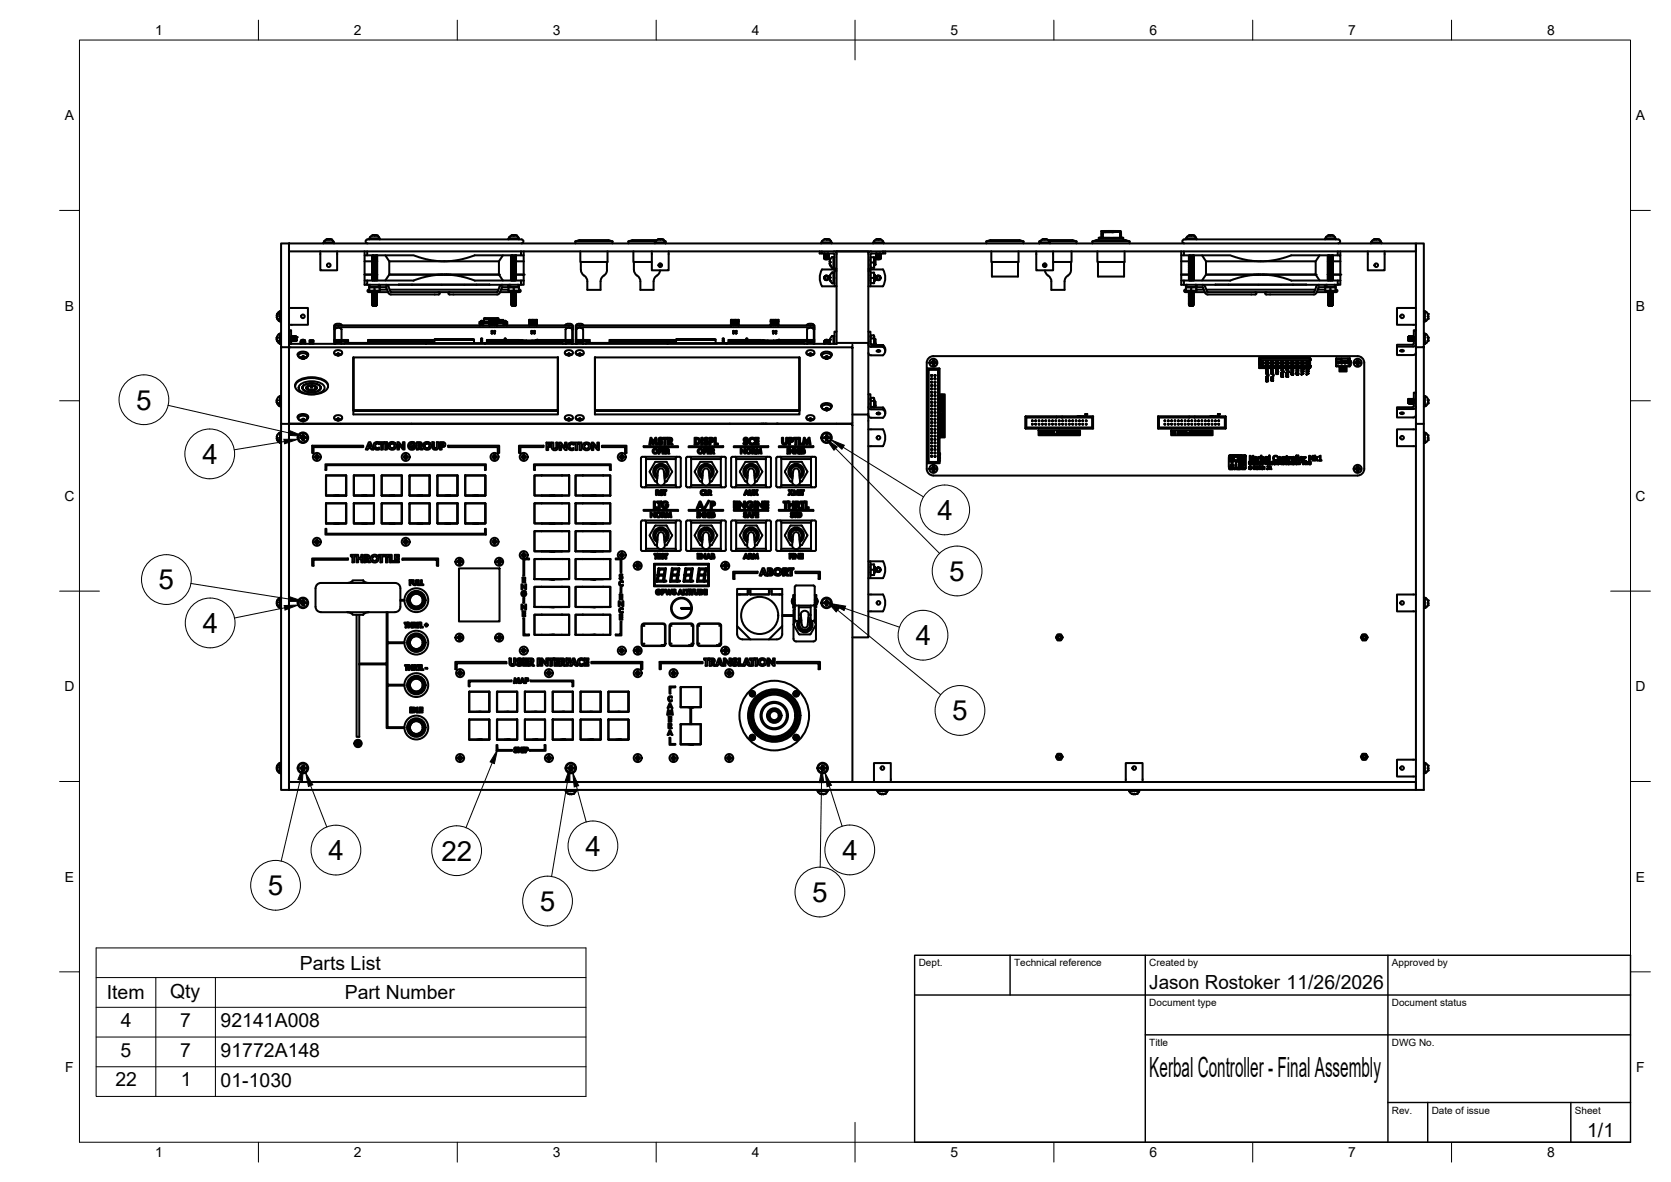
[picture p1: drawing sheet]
<svg xmlns="http://www.w3.org/2000/svg" width="420mm" height="297mm" viewBox="0 0 420 297" stroke-linecap="round" stroke-linejoin="round" font-family="sans-serif">
<defs><g id="words">
<g font-size="7">
<text x="34.2" y="102.9">5</text>
<text x="50.9" y="116.6">4</text>
<text x="235.7" y="130.6">4</text>
<text x="39.9" y="148.1">5</text>
<text x="238.7" y="146">5</text>
<text x="51" y="159.1">4</text>
<text x="230.3" y="162.1">4</text>
<text x="239.4" y="181">5</text>
<text x="147.3" y="215.1">4</text>
<text x="82.6" y="216.1">4</text>
<text x="111" y="216.3">22</text>
<text x="211.8" y="216.1">4</text>
<text x="67.3" y="224.9">5</text>
<text x="204.2" y="226.6">5</text>
<text x="135.7" y="228.9">5</text>
<text x="289" y="270.6">Kerbal Controller - Final Assembly</text>
</g>
<g font-size="4.9">
<text x="75.4" y="243.7">Parts List</text>
<text x="26.8" y="251.1">Item</text>
<text x="42.8" y="250.7">Qty</text>
<text x="86.7" y="251.1">Part Number</text>
<text x="289" y="248.5">Jason Rostoker 11/26/2026</text>
<text x="30.4" y="258">4</text>
<text x="45.3" y="258">7</text>
<text x="55.5" y="258.2">92141A008</text>
<text x="30.3" y="265.5">5</text>
<text x="45.3" y="265.5">7</text>
<text x="55.5" y="265.6">91772A148</text>
<text x="29" y="273">22</text>
<text x="45.5" y="273">1</text>
<text x="55.5" y="273.1">01-1030</text>
<text x="399.1" y="285.7">1/1</text>
</g>
<g font-size="3.5">
<text x="39" y="8.8">1</text>
<text x="89" y="8.8">2</text>
<text x="139" y="8.8">3</text>
<text x="189" y="8.8">4</text>
<text x="239" y="8.8">5</text>
<text x="289" y="8.8">6</text>
<text x="339" y="8.8">7</text>
<text x="389" y="8.8">8</text>
<text x="16.3" y="30.2">A</text>
<text x="411.3" y="30.2">A</text>
<text x="16.3" y="78">B</text>
<text x="411.3" y="78">B</text>
<text x="16.2" y="125.9">C</text>
<text x="411.2" y="125.9">C</text>
<text x="16.2" y="173.7">D</text>
<text x="411.2" y="173.7">D</text>
<text x="16.3" y="221.6">E</text>
<text x="411.3" y="221.6">E</text>
<text x="16.4" y="269.4">F</text>
<text x="411.4" y="269.4">F</text>
<text x="39" y="290.8">1</text>
<text x="89" y="290.8">2</text>
<text x="139" y="290.8">3</text>
<text x="189" y="290.8">4</text>
<text x="239" y="290.8">5</text>
<text x="289" y="290.8">6</text>
<text x="339" y="290.8">7</text>
<text x="389" y="290.8">8</text>
</g>
<g font-size="2.5">
<text x="231" y="242.9">Dept.</text>
<text x="255" y="242.9">Technical reference</text>
<text x="289" y="242.9">Created by</text>
<text x="350" y="242.9">Approved by</text>
<text x="289" y="252.8">Document type</text>
<text x="350" y="252.8">Document status</text>
<text x="289" y="262.9">Title</text>
<text x="350" y="262.9">DWG No.</text>
<text x="350" y="279.9">Rev.</text>
<text x="360" y="279.9">Date of issue</text>
<text x="396" y="279.9">Sheet</text>
</g>
</g></defs>
<!-- layer: Visible -->
<g fill="none" stroke="#000" stroke-width=".51">
<path d="M93 59.7l.2 .2M93 59.7h.1M93.1 59.6l-.1 .1M93.6 59.2h.1M93.6 59.2l-.5 .4M93.8 59.1h.1M93.8 59.1l-.2 .1M94 59.1h.1M94.1 59.1h.2M94.3 59.1h.1M94.4 59.1h-.1M94.4 59.1h.1"/>
<path d="M94.5 59.1h.1M94.6 59.1l.7 .5M95.3 59.6v.1M95.3 59.7l-.2 .2M95.3 59.7h.1M128 59.7l.2 .2M128 59.7h.1M128.1 59.6l-.1 .1M128.8 59.1h.1M128.8 59.1l-.7 .5M129.1 59.1v.1M129.1 59.1h-.3"/>
<path d="M129.3 59.1l-.2 .1M129.4 59.1h.1M129.5 59.1h.1M129.6 59.1l.7 .5M130.3 59.6v.1M130.3 59.7h.1M130.3 59.7l-.2 .2M276.2 59.8v.5M276.9 58.1v1.7M276.9 59.7h4.9M276.9 58.1h4.9zM276.9 59.7h-.6h6.2h-.7"/>
<path d="M277.1 58.4v1.4M277.1 58.1h4.5M278.9 58.1h.1M279.8 58.1h.1M281.6 58.3v1.3M281.7 58.3l-4.6 .1M281.8 58.1v1.7M282.4 59.8v.5M298.4 59.7h.1M298.4 59.6l.2 .3M298.9 59.2l-.5 .4M299.1 59.1l-.2 .1"/>
<path d="M299.1 59.1h.1M299.4 59.1v.1M299.4 59.1h-.2M299.6 59.1l-.2 .1M299.7 59.1h.1M299.8 59.1h.1M299.9 59.1l.7 .5M300.6 59.6l.1 .1M300.7 59.7h.1M300.7 59.7l-.2 .2M333.4 59.7h.1M333.4 59.6l.2 .3"/>
<path d="M334.1 59.1l-.7 .5M334.1 59.1h.1M334.4 59.1v.1M334.4 59.1h-.2M334.6 59.1l-.1 .1M334.7 59.1h.1M334.7 59.1h-.1M334.8 59.1h.1M334.9 59.1l.2 .1M335.1 59.2h.1M335.1 59.2l.5 .4M335.6 59.6l.1 .1"/>
<path d="M335.7 59.7h.1M335.7 59.7l-.2 .2M335.8 59.9h-2.5l-.1 .3M335.8 59.9l.1 .3M69.6 79.7l.2 .6 .4 .3M69.6 79.7h.1M69.7 79.4l-.1 .2M70.2 78.4h.1M70.4 78.5l-.1-.1a.76 .76 0 0 0-.7 .7l.1 .3M70.7 78.2l-.3 .1v2.5h.3M72.7 61.2h283.3v2h-283.3zM72.7 77.4h4.7v4.2h-4.7"/>
<path d="M80.5 63.2v4.7h4.3v-4.7M81.3 61.2l.1-.3h2.6v.3M81.5 60.7h.1M81.5 60.7l.2 .2M82.1 60.2l-.6 .5M82.5 60.1l-.4 .1M82.5 60.1h.1M82.5 60.1l.2 .1M83.3 60.2h-.5M83.3 60.2l.5 .5M83.8 60.7h.1M83.8 60.7l-.2 .2"/>
<path d="M91.7 63.2v2.5M91.7 69v2.6h.6v-1.1M91.7 64.2h12.3l3.7 1.1 3.3 .4 3.9-.3 4.4-1.2h12.4v1.5M91.7 69h2zM91.7 65.7h1.9M91.7 70.5h9.1a10.3 10.3 0 0 0 4.8-.6l3-.7 2.6-.2h-13.3l-1 1.5M91.7 65.7v3.3M92.3 71.6h38.7M92.3 63.2v1M92.4 61.2a.5 .5 0 0 1-.5-.5 .5 .5 0 0 1 .5-.5h38.7a.5 .5 0 0 1 .5 .5 .5 .5 0 0 1-.5 .5M92.8 60.2l.1-.3h2.5l.1 .3M92.8 72.3l.7-.1h-.7v.9h.7l-.7-.1"/>
<path d="M92.8 72.8a.33 .33 0 0 0-.4 .3 .33 .33 0 0 0 .5 .3h.8M93.1 71.6l-.3 .3 .3 .3M93.5 73.1l.7-.1 .6 .1zM93.6 64.3h.1M93.6 64.6h.1M93.6 64.8v.1M93.6 65.1h.1M93.6 65.3v.1M93.6 65.6h.1M93.6 65.9h.1M93.6 66.2h.1M93.6 66.4h.1"/>
<path d="M93.6 66.7h.1M93.6 66.9v.1M93.6 67.2h.1M93.6 67.5h.1M93.6 67.7v.1M93.6 68h.1M93.6 68.3h.1M93.6 68.5v.1M93.6 68.8h.1M93.6 69.1h.1M93.6 69.3h.1M93.6 69.6h.1"/>
<path d="M93.6 69.9h.1M93.6 70.1v.1M93.6 70.4h.1M93.6 73.3h.1M93.6 73.6h.1M93.6 73.8v.1M93.6 74.1h.1M93.6 74.3v.1M93.6 74.6h.1M93.6 74.9h.1M93.6 75.1v.1M93.6 75.4h.1"/>
<path d="M93.6 75.7h.1M93.6 75.9v.1M93.6 76.2h.1M93.6 76.5h.1M93.6 76.2l.1 .1M93.6 76.5l.1 .1M93.6 76l.1 .1M93.6 75.4l.1 .2M93.6 75.2l.1 .1M93.6 74.9l.1 .1M93.6 74.4l.1 .1M93.6 74.1l.1 .1"/>
<path d="M93.6 73.9l.1 .1M93.6 73.6l.1 .1M93.6 73.3l.1 .1M93.6 70.4l.1 .1M93.6 70.2l.1 .1M93.6 69.9l.1 .1M93.6 69.6l.1 .1M93.6 69.1l.1 .1M93.6 68.8l.1 .1M93.6 68.6l.1 .1M93.6 68l.1 .1M93.6 67.8l.1 .1"/>
<path d="M93.6 67.5l.1 .1M93.6 67.3h.1M93.6 67l.1 .1M93.6 66.7l.1 .1M93.6 66.4l.1 .2M93.6 66.2l.1 .1M93.6 65.9l.1 .1M93.6 65.7l.1 .1M93.6 65.4l.1 .1M93.6 65.1l.1 .1M93.6 64.9l.1 .1M93.6 64.3l.1 .1"/>
<path d="M93.6 73.1l.1 .1M93.7 64.2h.1M93.7 64.4v.1M93.7 64.7h.1M93.7 65h.1M93.7 65.2h.1M93.7 65.5h.1M93.7 65.8h.1M93.7 66h.1M93.7 66.3h.1M93.7 66.6h.1M93.7 66.8h.1"/>
<path d="M93.7 67.1h.1M93.7 67.3v.1M93.7 67.6h.1M93.7 67.9h.1M93.7 68.1v.1M93.7 68.4h.1M93.7 68.7h.1M93.7 68.9h.1M93.7 69.2h.1M93.7 69.5h.1M93.7 69.7v.1M93.7 70h.1"/>
<path d="M93.7 70.3h.1M93.7 73.2h.1M93.7 73.4v.1M93.7 73.7h.1M93.7 74h.1M93.7 74.2h.1M93.7 74.5h.1M93.7 74.7v.1M93.7 75h.1M93.7 75.3h.1M93.7 75.6h.1M93.7 75.8h.1"/>
<path d="M93.7 76.1h.1M93.7 76.3v.1M93.7 76.6h.1M93.9 64.2l-.3 .1M93.9 76.8h.1M94.1 73.1l-.4 .1M94.2 76.7h.4l-.7 .1-.3-.1M94.2 76.7h-.6M94.2 76.8h.1M94.2 72.3v.7M94.2 76.8h.4M94.4 73.1l-.8 .2"/>
<path d="M94.6 76.8h-.4M94.6 67.5l.1 .1-1.1 .1M94.6 66.4l.1 .2-1.1 .1M94.6 64.9l.1 .1-1.1 .1M94.6 76.5l.1 .1-.5 .1M94.6 73.9l.1 .1-1.1 .1M94.6 70.2l.1 .1-1.1 .1M94.6 76.7l-.7 .1M94.6 76.5l-.9 .1M94.6 76.2l-.9 .1M94.6 76l-.9 .1M94.6 75.7l-.9 .1"/>
<path d="M94.6 75.4l-.9 .2M94.6 75.1l-.9 .2M94.6 74.9l-.9 .1M94.6 74.6l-.9 .1M94.6 74.4l-.9 .1M94.6 74.1l-.9 .1M94.6 73.8l-.9 .2M94.6 73.6l-.9 .1M94.6 73.3l-.9 .1M94.6 70.4l-.8 .1M94.6 70.1l-.9 .2M94.6 69.9l-.9 .1"/>
<path d="M94.6 69.6l-.9 .1M94.6 69.3l-.9 .2M94.6 69.1l-.9 .1M94.6 68.8l-.9 .1M94.6 68.5l-.9 .2M94.6 68.3l-.9 .1M94.6 68l-.9 .1M94.6 67.7l-.9 .2M94.6 67.5l-.9 .1M94.6 67.2l-.9 .1M94.6 67l-.9 .1M94.6 66.7l-.9 .1"/>
<path d="M94.6 66.4l-.9 .2M94.6 66.2l-.9 .1M94.6 65.9l-.9 .1M94.6 65.6l-.9 .2M94.6 65.4l-.9 .1M94.6 65.1l-.9 .1M94.6 64.8l-.9 .2M94.6 64.6l-.9 .1M94.6 64.3l-.9 .1M94.6 76.8h-.7M94.6 76.5l-1 .2M94.6 76.2l-1 .3"/>
<path d="M94.6 76l-1 .2M94.6 75.7l-1 .2M94.6 75.4l-1 .3M94.6 75.2l-1 .2M94.6 74.9l-1 .2M94.6 74.6l-1 .3M94.6 74.4l-1 .2M94.6 74.1l-1 .2M94.6 73.9l-1 .2M94.6 73.6l-1 .2M94.6 73.3l-1 .3M94.6 70.4l-.5 .1"/>
<path d="M94.6 70.2l-1 .2M94.6 69.9l-1 .2M94.6 69.6l-1 .3M94.6 69.3l-1 .3M94.6 69.1l-1 .2M94.6 68.8l-1 .3M94.6 68.6l-1 .2M94.6 68.3l-1 .2M94.6 68l-1 .3M94.6 67.8l-1 .2M94.6 67.5l-1 .2M94.6 67.2l-1 .3"/>
<path d="M94.6 67l-1 .2M94.6 66.7l-1 .2M94.6 66.4l-1 .3M94.6 66.2l-1 .2M94.6 65.9l-1 .3M94.6 65.6l-1 .3M94.6 65.4l-1 .2M94.6 65.1l-1 .2M94.6 64.9l-1 .2M94.6 64.6l-1 .2M94.6 64.3l-1 .3M94.6 64.3h.1"/>
<path d="M94.6 64.6h.1M94.6 64.8v.1M94.6 65.1h.1M94.6 65.4h.1M94.6 65.6h.1M94.6 65.9h.1M94.6 66.2h.1M94.6 66.4h.1M94.6 66.7h.1M94.6 67h.1M94.6 67.2h.1M94.6 67.5h.1"/>
<path d="M94.6 67.7v.1M94.6 68h.1M94.6 68.3h.1M94.6 68.5v.1M94.6 68.8h.1M94.6 69.1h.1M94.6 69.3h.1M94.6 69.6h.1M94.6 69.9h.1M94.6 70.1v.1M94.6 70.4h.1M94.6 73.3h.1"/>
<path d="M94.6 73.6h.1M94.6 73.8v.1M94.6 74.1h.1M94.6 74.4h.1M94.6 74.6h.1M94.6 74.9h.1M94.6 75.1v.1M94.6 75.4h.1M94.6 75.7h.1M94.6 76h.1M94.6 76.2h.1M94.6 76.5h.1"/>
<path d="M94.6 76.7v.1M94.6 76.2l.1 .1M94.6 76l.1 .1M94.6 75.7l.1 .1M94.6 75.4l.1 .1M94.6 75.2l.1 .1M94.6 74.9l.1 .1M94.6 74.6l.1 .1M94.6 74.4l.1 .1M94.6 74.1l.1 .1M94.6 73.6l.1 .1M94.6 73.3l.1 .1"/>
<path d="M94.6 70.4l.1 .1M94.6 69.9l.1 .1M94.6 69.6l.1 .1M94.6 69.3l.1 .2M94.6 69.1l.1 .1M94.6 68.8l.1 .1M94.6 68.6l.1 .1M94.6 68.3l.1 .1M94.6 68l.1 .1M94.6 67.8l.1 .1M94.6 67.2l.1 .1M94.6 67l.1 .1"/>
<path d="M94.6 66.7l.1 .1M94.6 66.2l.1 .1M94.6 65.9l.1 .1M94.6 65.6l.1 .2M94.6 65.4l.1 .1M94.6 65.1l.1 .1M94.6 64.6l.1 .1M94.6 64.3l.1 .1M94.6 76.8h.1M94.6 65.7h.2M94.6 73.1l.1 .1M94.7 69h.1"/>
<path d="M94.7 73.4h2.9M94.7 64.2l-1.1 .1M94.7 64.5l-1.1 .1 .1 .1M94.7 64.7l-1.1 .2M94.7 65l-1.1 .1M94.7 65.3l-1.1 .1M94.7 65.5l-1.1 .2M94.7 65.8l-1.1 .1M94.7 66l-1.1 .2M94.7 66.3l-1.1 .1M94.7 66.6l-1.1 .1M94.7 66.9l-1.1 .1"/>
<path d="M94.7 67.1l-1.1 .2M94.7 67.4l-1.1 .1M94.7 67.9l-1.1 .1M94.7 67.3l-1.1 .2M94.7 67.1l-1.1 .1M94.7 66.8l-1.1 .1M94.7 65.5l-1.1 .1M94.7 65.2l-1.1 .1M94.7 64.7l-1.1 .1M94.7 64.4l-1.1 .2M94.7 68.9l-1.1 .2M94.7 68.7l-1.1 .1"/>
<path d="M94.7 68.4l-1.1 .1M94.7 68.1l-1.1 .2M94.7 76.3l-1.1 .2M94.7 76.1l-1.1 .1M94.7 75.8l-1.1 .1M94.7 75.5l-1.1 .2M94.7 75.3l-1.1 .1M94.7 75l-1.1 .1M94.7 74.7l-1.1 .2M94.7 74.5l-1.1 .1M94.7 74.2l-1.1 .1M94.7 73.7l-1.1 .1"/>
<path d="M94.7 73.4l-1.1 .2M94.7 73.2l-1.1 .1M94.7 70l-1.1 .1M94.7 69.7l-1.1 .2M94.7 69.5l-1.1 .1M94.7 69.2l-1.1 .1M94.7 68.4l-1.1 .2M94.7 69l-1.1 .1M94.7 69.2l-1.1 .1 .1 .2M94.7 69.8l-1.1 .1M94.7 70l-1.1 .2M94.7 70.3l-1.1 .1"/>
<path d="M94.7 73.5l-1.1 .1M94.7 73.7l-1.1 .2M94.7 74l-1.1 .1M94.7 74.3l-1.1 .1M94.7 74.5l-1.1 .1 .1 .1M94.7 74.8l-1.1 .1M94.7 75l-1.1 .2M94.7 75.6l-1.1 .1 .1 .1M94.7 75.8l-1.1 .2M94.7 76.4l-1.1 .1M94.7 76.6l-.1 .1M94.7 67.6l-1.1 .2"/>
<path d="M94.7 68.2l-1.1 .1 .1 .1M94.7 64.2h.1M94.7 64.4v.1M94.7 64.7h.1M94.7 65h.1M94.7 65.2v.1M94.7 65.5h.1M94.7 65.8h.1M94.7 66h.1M94.7 66.3h.1M94.7 66.6h.1M94.7 66.8v.1"/>
<path d="M94.7 67.1h.1M94.7 67.3v.1M94.7 67.6h.1M94.7 67.9h.1M94.7 68.1v.1M94.7 68.4h.1M94.7 68.7h.1M94.7 68.9v.1M94.7 69.2h.1M94.7 69.5h.1M94.7 69.7v.1M94.7 70h.1"/>
<path d="M94.7 70.3h.1M94.7 73.2h.1M94.7 73.4v.1M94.7 73.7h.1M94.7 74h.1M94.7 74.2v.1M94.7 74.5h.1M94.7 74.7v.1M94.7 75h.1M94.7 75.3h.1M94.7 75.6h.1M94.7 75.8h.1"/>
<path d="M94.7 76.1h.1M94.7 76.3v.1M94.7 76.6h.1M94.7 64.2l-.1 .1M94.7 64.5l-.1 .1M94.7 64.7l-.1 .1M94.7 65l-.1 .1M94.7 65.3l-.1 .1M94.7 65.5l-.1 .1M94.7 65.8l-.1 .1M94.7 66l-.1 .2M94.7 66.3l-.1 .1"/>
<path d="M94.7 66.6l-.1 .1M94.7 66.9l-.1 .1M94.7 67.1l-.1 .1M94.7 67.4l-.1 .1M94.7 67.6l-.1 .1M94.7 67.9l-.1 .1M94.7 68.2l-.1 .1M94.7 68.4l-.1 .1M94.7 68.7l-.1 .1M94.7 69l-.1 .1M94.7 69.2l-.1 .1M94.7 69.5l-.1 .1"/>
<path d="M94.7 69.8l-.1 .1M94.7 70l-.1 .1M94.7 70.3l-.1 .1M94.7 73.2l-.1 .1M94.7 73.5l-.1 .1M94.7 73.7l-.1 .1M94.7 74l-.1 .1M94.7 74.3l-.1 .1M94.7 74.5l-.1 .1M94.7 74.8l-.1 .1M94.7 75l-.1 .1M94.7 75.3l-.1 .1"/>
<path d="M94.7 75.6l-.1 .1M94.7 75.8l-.1 .2M94.7 76.1l-.1 .1M94.7 76.4l-.1 .1M94.8 64.2v6.3M95.3 71.6l.2 .2-.2 .3M95.5 72.2l-1.3 .1-.7-.1h1.9l.1 .8-.7 .1 .7-.1M95.5 72.2v.1M95.5 72.8h1.8M95.5 72.2h1.5l.7 1.5 .5 .3h12.1M96.9 64.2l1 1.5M97 71.6l.6 .3 .7 1.5h26.7"/>
<path d="M97.9 65.7h27.6v3.3h-27.6zM98 72.8h27.3M100.3 71.6h3.3M103.6 71.6h16.2M103.6 71.5v.1M110.3 73.4l.3 .3-.3 .3M111.7 69h.4M111.7 69h-.4M119.8 71.6h3.3M119.8 71.5v.1M121.9 79.9h3.2M122 79.9l-.3 .1"/>
<path d="M125.1 73.4h-.1M125.1 79.9l.2 .1M125.7 73.4h3M126 72.8h1.8M126.3 71.6l-.6 .3-.6 1.5M126.4 70.5l-.9-1.5h-13.4l2.6 .2 2.3 .5a9.4 9.4 0 0 0 5.2 .8h9.5M126.4 64.2l-.9 1.5M127.8 60.2l.1-.3h2.5l.1 .3M127.8 72.2h.7l-.7 .1M127.8 72.2v.9h.7l-.7-.1M127.8 72.2h-1.5l-.7 1.4-.5 .4h-11.1a.97 .97 0 0 1-1.3-.3l.3-.3M128 71.6l-.2 .4 .2 .2"/>
<path d="M128.5 65.7h.1M128.5 69h.2M128.5 64.2v6.3M128.5 73.1l.7-.1 .6 .1zM128.6 64.3h.1M128.6 64.6h.1M128.6 64.8v.1M128.6 65.1h.1M128.6 65.3v.1M128.6 65.6h.1M128.6 65.9h.1M128.6 66.2h.1"/>
<path d="M128.6 66.4h.1M128.6 66.7h.1M128.6 66.9v.1M128.6 67.2h.1M128.6 67.5h.1M128.6 67.7v.1M128.6 68h.1M128.6 68.3h.1M128.6 68.5v.1M128.6 68.8h.1M128.6 69.1h.1M128.6 69.3h.1"/>
<path d="M128.6 69.6h.1M128.6 69.9h.1M128.6 70.1v.1M128.6 70.4h.1M128.6 73.3h.1M128.6 73.6h.1M128.6 73.8v.1M128.6 74.1h.1M128.6 74.3v.1M128.6 74.6h.1M128.6 74.9h.1M128.6 75.1v.1"/>
<path d="M128.6 75.4h.1M128.6 75.7h.1M128.6 75.9v.1M128.6 76.2h.1M128.6 76.5h.1M128.6 76.2l.2 .1M128.6 76.5l.2 .1M128.6 76l.2 .1M128.6 75.4l.2 .2M128.6 75.2l.2 .1M128.6 74.9l.2 .1M128.6 74.4l.2 .1"/>
<path d="M128.6 74.1l.2 .1M128.6 73.9l.2 .1M128.6 73.6l.2 .1M128.6 73.3l.2 .1M128.6 70.4l.1 .1M128.6 70.2l.2 .1M128.6 69.9l.2 .1M128.6 69.6l.2 .1M128.6 69.1l.2 .1M128.6 68.8l.2 .1M128.6 68.6l.2 .1M128.6 68l.2 .1"/>
<path d="M128.6 67.8l.2 .1M128.6 67.5l.2 .1M128.6 67.3h.2M128.6 67l.2 .1M128.6 66.7l.2 .1M128.6 66.4l.2 .2M128.6 66.2l.2 .1M128.6 65.9l.2 .1M128.6 65.7l.2 .1M128.6 65.4l.2 .1M128.6 65.1l.2 .1M128.6 64.9l.2 .1"/>
<path d="M128.6 64.3l.2 .1M128.6 73.1l.2 .1M128.8 64.2h.1M128.8 64.4v.1M128.8 64.7h.1M128.8 65h.1M128.8 65.2h.1M128.8 65.5h.1M128.8 65.8h.1M128.8 66h.1M128.8 66.3h.1M128.8 66.6h.1"/>
<path d="M128.8 66.8h.1M128.8 67.1h.1M128.8 67.3v.1M128.8 67.6h.1M128.8 67.9h.1M128.8 68.1v.1M128.8 68.4h.1M128.8 68.7h.1M128.8 68.9h.1M128.8 69.2h.1M128.8 69.5h.1M128.8 69.7v.1"/>
<path d="M128.8 70h.1M128.8 70.3h.1M128.8 73.2h.1M128.8 73.4v.1M128.8 73.7h.1M128.8 74h.1M128.8 74.2h.1M128.8 74.5h.1M128.8 74.7v.1M128.8 75h.1M128.8 75.3h.1M128.8 75.6h.1"/>
<path d="M128.8 75.8h.1M128.8 76.1h.1M128.8 76.3v.1M128.8 76.6h.1M128.8 76.6l-.2 .1M128.8 76.4l-.2 .1M128.8 76.1l-.2 .1M128.8 75.8l-.2 .1M128.8 75.6l-.2 .1M128.8 75.3l-.2 .1M128.8 75l-.2 .1M128.8 74.8l-.2 .1"/>
<path d="M128.8 74.5l-.2 .1M128.8 74.2l-.2 .1M128.8 74l-.2 .1M128.8 73.7l-.2 .1M128.8 73.5l-.2 .1M128.8 73.2l-.2 .1M128.8 70.3l-.2 .1M128.8 70l-.2 .1M128.8 69.8l-.2 .1M128.8 69.5l-.2 .1M128.8 69.2l-.2 .1M128.8 68.9l-.2 .2"/>
<path d="M128.8 68.7l-.2 .1M128.8 68.4l-.2 .1M128.8 68.2l-.2 .1M128.8 67.9l-.2 .1M128.8 67.6l-.2 .1M128.8 67.4l-.2 .1M128.8 67.1l-.2 .1M128.8 66.8l-.2 .1M128.8 66.6l-.2 .1M128.8 66.3l-.2 .1M128.8 66l-.2 .2M128.8 65.8l-.2 .1"/>
<path d="M128.8 65.5l-.2 .1M128.8 65.2l-.2 .1M128.8 65l-.2 .1M128.8 64.7l-.2 .1M128.8 64.5l-.2 .1M128.8 64.2l-.2 .1M128.8 76.8h.1M129.2 73.1l-.4 .1M129.2 76.7h.4l-.8 .1-.2-.1M129.2 76.7h-.6M129.2 76.8h.1M129.2 72.3v.7"/>
<path d="M129.5 73.1l-.7 .1M129.6 76.8h-.4M129.6 67.5l.2 .1-1.2 .1M129.6 66.4l.2 .2-1.2 .1M129.6 64.9l.2 .1-1.2 .1M129.6 76.5l.2 .1-.6 .1M129.6 73.9l.2 .1-1.2 .1M129.6 70.2l.2 .1-1.2 .1M129.6 76.7l-.7 .1M129.6 76.5l-.8 .1M129.6 76.2l-.8 .1M129.6 76l-.8 .1"/>
<path d="M129.6 75.7l-.8 .1M129.6 75.4l-.8 .2M129.6 75.1l-.8 .2M129.6 74.9l-.8 .1M129.6 74.6l-.8 .1M129.6 74.4l-.8 .1M129.6 74.1l-.8 .1M129.6 73.8l-.8 .2M129.6 73.6l-.8 .1M129.6 73.3l-.8 .1M129.6 70.4l-.8 .1M129.6 70.1l-.8 .2"/>
<path d="M129.6 69.9l-.8 .1M129.6 69.6l-.8 .1M129.6 69.3l-.8 .2M129.6 69.1l-.8 .1M129.6 68.8l-.8 .1M129.6 68.5l-.8 .2M129.6 68.3l-.8 .1M129.6 68l-.8 .1M129.6 67.7l-.8 .2M129.6 67.5l-.8 .1M129.6 67.2l-.8 .1M129.6 67l-.8 .1"/>
<path d="M129.6 66.7l-.8 .1M129.6 66.4l-.8 .2M129.6 66.2l-.8 .1M129.6 65.9l-.8 .1M129.6 65.6l-.8 .2M129.6 65.4l-.8 .1M129.6 65.1l-.8 .1M129.6 64.8l-.8 .2M129.6 64.6l-.8 .1M129.6 64.3l-.8 .1M129.6 76.8h-.7M129.6 76.2l-.8 .2"/>
<path d="M129.6 75.2l-.8 .1M129.6 74.6l-.8 .2M129.6 73.9l-.8 .1M129.6 73.3l-.8 .2M129.6 70.4l-.5 .1M129.6 70.2l-.8 .1M129.6 69.6l-.8 .2M129.6 68.6l-.8 .1M129.6 68l-.8 .2M129.6 67.2l-.8 .2M129.6 64.9l-.8 .1M129.6 64.3l-.8 .2"/>
<path d="M129.6 64.3h.1M129.6 64.6h.1M129.6 64.8v.1M129.6 65.1h.1M129.6 65.4h.1M129.6 65.6h.1M129.6 65.9h.1M129.6 66.2h.1M129.6 66.4h.1M129.6 66.7h.1M129.6 67h.1M129.6 67.2h.1"/>
<path d="M129.6 67.5h.1M129.6 67.7v.1M129.6 68h.1M129.6 68.3h.1M129.6 68.5v.1M129.6 68.8h.1M129.6 69.1h.1M129.6 69.3h.1M129.6 69.6h.1M129.6 69.9h.1M129.6 70.1v.1M129.6 70.4h.1"/>
<path d="M129.6 73.3h.1M129.6 73.6h.1M129.6 73.8v.1M129.6 74.1h.1M129.6 74.4h.1M129.6 74.6h.1M129.6 74.9h.1M129.6 75.1v.1M129.6 75.4h.1M129.6 75.7h.1M129.6 76h.1M129.6 76.2h.1"/>
<path d="M129.6 76.5h.1M129.6 76.7v.1M129.6 76.2l.2 .1M129.6 76l.2 .1M129.6 75.7l.2 .1M129.6 75.4l.2 .1M129.6 75.2l.2 .1M129.6 74.9l.2 .1M129.6 74.6l.2 .1M129.6 74.4l.2 .1M129.6 74.1l.2 .1M129.6 73.6l.2 .1"/>
<path d="M129.6 73.3l.2 .1M129.6 70.4l.1 .1M129.6 69.9l.2 .1M129.6 69.6l.2 .1M129.6 69.3l.2 .2M129.6 69.1l.2 .1M129.6 68.8l.2 .1M129.6 68.6l.2 .1M129.6 68.3l.2 .1M129.6 68l.2 .1M129.6 67.8l.2 .1M129.6 67.2l.2 .1"/>
<path d="M129.6 67l.2 .1M129.6 66.7l.2 .1M129.6 66.2l.2 .1M129.6 65.9l.2 .1M129.6 65.6l.2 .2M129.6 65.4l.2 .1M129.6 65.1l.2 .1M129.6 64.6l.2 .1M129.6 64.3l.2 .1M129.6 65.7h2.1M129.6 73.1l.2 .1M129.8 64.2l-1.2 .1"/>
<path d="M129.8 64.5l-1.2 .1 .2 .1M129.8 64.7l-1.2 .2M129.8 65l-1.2 .1M129.8 65.3l-1.2 .1M129.8 65.5l-1.2 .2M129.8 65.8l-1.2 .1M129.8 66l-1.2 .2M129.8 66.3l-1.2 .1M129.8 66.6l-1.2 .1M129.8 66.9l-1.2 .1M129.8 67.1l-1.2 .2M129.8 67.4l-1.2 .1"/>
<path d="M129.8 67.9l-1.2 .1M129.8 67.3l-1.2 .2M129.8 67.1l-1.2 .1M129.8 66.8l-1.2 .1M129.8 65.5l-1.2 .1M129.8 65.2l-1.2 .1M129.8 64.7l-1.2 .1M129.8 64.4l-1.2 .2M129.8 68.9l-1.2 .2M129.8 68.7l-1.2 .1M129.8 68.4l-1.2 .1M129.8 68.1l-1.2 .2"/>
<path d="M129.8 76.3l-1.2 .2M129.8 76.1l-1.2 .1M129.8 75.8l-1.2 .1M129.8 75.5l-1.2 .2M129.8 75.3l-1.2 .1M129.8 75l-1.2 .1M129.8 74.7l-1.2 .2M129.8 74.5l-1.2 .1M129.8 74.2l-1.2 .1M129.8 73.7l-1.2 .1M129.8 73.4l-1.2 .2M129.8 73.2l-1.2 .1"/>
<path d="M129.8 70l-1.2 .1M129.8 69.7l-1.2 .2M129.8 69.5l-1.2 .1M129.8 69.2l-1.2 .1M129.8 68.4l-1.2 .2M129.8 69l-1.2 .1M129.8 69.2l-1.2 .1 .2 .2M129.8 69.8l-1.2 .1M129.8 70l-1.2 .2M129.8 70.3l-1.2 .1M129.8 73.5l-1.2 .1M129.8 73.7l-1.2 .2"/>
<path d="M129.8 74l-1.2 .1M129.8 74.3l-1.2 .1M129.8 74.5l-1.2 .1 .2 .1M129.8 74.8l-1.2 .1M129.8 75l-1.2 .2M129.8 75.6l-1.2 .1 .2 .1M129.8 75.8l-1.2 .2M129.8 76.4l-1.2 .1M129.8 76.6l-.2 .1M129.8 67.6l-1.2 .2M129.8 68.2l-1.2 .1 .2 .1M129.8 64.2h.1"/>
<path d="M129.8 64.4v.1M129.8 64.7h.1M129.8 65h.1M129.8 65.2v.1M129.8 65.5h.1M129.8 65.8h.1M129.8 66h.1M129.8 66.3h.1M129.8 66.6h.1M129.8 66.8v.1M129.8 67.1h.1M129.8 67.3v.1"/>
<path d="M129.8 67.6h.1M129.8 67.9h.1M129.8 68.1v.1M129.8 68.4h.1M129.8 68.7h.1M129.8 68.9v.1M129.8 69.2h.1M129.8 69.5h.1M129.8 69.7v.1M129.8 70h.1M129.8 70.3h.1M129.8 73.2h.1"/>
<path d="M129.8 73.4v.1M129.8 73.7h.1M129.8 74h.1M129.8 74.2v.1M129.8 74.5h.1M129.8 74.7v.1M129.8 75h.1M129.8 75.3h.1M129.8 75.6h.1M129.8 75.8h.1M129.8 76.1h.1M129.8 76.3v.1"/>
<path d="M129.8 76.6h.1M129.8 64.2l-.2 .1M129.8 64.5l-.2 .1M129.8 64.7l-.2 .1M129.8 65l-.2 .1M129.8 65.3l-.2 .1M129.8 65.5l-.2 .1M129.8 65.8l-.2 .1M129.8 66l-.2 .2M129.8 66.3l-.2 .1M129.8 66.6l-.2 .1M129.8 66.9l-.2 .1"/>
<path d="M129.8 67.1l-.2 .1M129.8 67.4l-.2 .1M129.8 67.6l-.2 .1M129.8 67.9l-.2 .1M129.8 68.2l-.2 .1M129.8 68.4l-.2 .1M129.8 68.7l-.2 .1M129.8 69l-.2 .1M129.8 69.2l-.2 .1M129.8 69.5l-.2 .1M129.8 69.8l-.2 .1M129.8 70l-.2 .1"/>
<path d="M129.8 70.3l-.2 .1M129.8 73.2l-.2 .1M129.8 73.5l-.2 .1M129.8 73.7l-.2 .1M129.8 74l-.2 .1M129.8 74.3l-.2 .1M129.8 74.5l-.2 .1M129.8 74.8l-.2 .1M129.8 75l-.2 .1M129.8 75.3l-.2 .1M129.8 75.6l-.2 .1M129.8 75.8l-.2 .2"/>
<path d="M129.8 76.1l-.2 .1M129.8 76.4l-.2 .1M130.2 71.6l.3 .3-.3 .3M130.5 72.3v-.1l-1.3 .1-.7-.1h1.9l.1 .8-.7 .1 .7-.1M130.5 72.8a.33 .33 0 0 1 .4 .3 .33 .33 0 0 1-.4 .3h-.8M131 70.5v1.1h.7v-1.1M131 63.2v1M131.7 65.7v3.3h-2h2v1.5M131.7 63.2v1M144.7 60.7h9.3M144.7 60.7l1-.4h7.3l1 .4M144.7 60.7v.5"/>
<path d="M145.9 63.2v2.6h6.9v-2.6M146 65.8v2M146.1 67.8l.3 1 1.1 1.2 .2 2.8h3.3v-2.1M152.6 65.8l-.1 2.7-1.2 1.2-.3 1M154 60.7v.5M158 60.7v.5M159.3 63.2v2.6h4.6M159.4 65.8l.1 2.7 1.2 1.2 .3 .6v2.5h3.3v-2.1M163.9 63.2v4.7h4.2v-4.7M164.9 60.7l.1 .2M164.9 60.7h.1M164.9 60.6l-6.9 .1"/>
<path d="M165.2 60.3h-6.2l-1 .4M165.4 60.2h.5M165.4 60.2l-.5 .4M165.9 66.2v.9M166 67.9l-.3 .8-1 1-.3 1M166.2 60.1h.1M166.2 60.1l-.3 .1M166.2 60.1h.2M166.3 60.1l.3 .1M166.6 60.2l.5 .4M167.1 60.6l.2 .1M167.2 60.7h.1"/>
<path d="M167.2 60.7l-.2 .2M167.3 60.7v.5M167.3 61l-2.6-.1v.3M206.1 63.2v.5h.6v-.5M206.5 61.2l.1-.3h2.5v.3M206.7 60.7l.2 .2M206.7 72h3.1M206.7 63.7h2.8l.3 .1v3.8h.6M206.7 60.7h.1M207.2 60.2h.5M207.2 60.2l-.5 .5M207.2 63.7h.1"/>
<path d="M207.2 64h.1M207.2 64.2v.1M207.2 64.5h.1M207.2 64.8h.1M207.2 64.8l.2 .1M207.2 64.5l.2 .1M207.2 64.3l.2 .1M207.2 64l.2 .1M207.2 63.7l.2 .1M207.3 63.7h-.1M207.4 63.8v.1M207.4 64.1h.1"/>
<path d="M207.4 64.4h.1M207.4 64.6v.1M207.4 64.9h.1M207.5 65.1h.1M207.6 63.7h-.4M207.8 65h.4l-.7 .1-.2-.1M207.8 65h-.5M207.8 65.1h.1M207.8 69.2l.4 .2M207.9 69.4l-.4 .2M207.9 65.1h.3M207.9 69.4l.4 .4-.2 .4-.5 .1-.3-.3 .1-.6 .4-.2-.4 .2-.2 .5 .3 .5h.5l.4-.4-.1-.5-.5-.2-.3 .3"/>
<path d="M207.9 69.4a.41 .41 0 0 1 .3 .5 .41 .41 0 0 1-.6 .3 .41 .41 0 0 1-.1-.6M208 60.1h.1M208 60.1l-.3 .1M208 60.1h.2M208.2 60.1l.2 .1M208.2 65l-.7 .1M208.2 64.8l-.8 .1M208.2 64.5l-.8 .1M208.2 64.2l-.8 .2M208.2 64l-.8 .1M208.2 63.7l-.8 .1M208.2 65.1h-.7"/>
<path d="M208.2 64.8l-.9 .2M208.2 64.5l-1 .3M208.2 64.3l-1 .2M208.2 64l-1 .2M208.2 63.7l-1 .3M208.2 63.7h.1M208.2 64h.1M208.2 64.2v.1M208.2 64.8h.1M208.2 65v.1M208.2 65.1h.1M208.2 64.8l.2 .1"/>
<path d="M208.2 64.5l.2 .1M208.2 64.3l.2 .1M208.2 64l.2 .1M208.2 63.7l.2 .1M208.3 65.1h-.4M208.3 65.1h-.1M208.3 63.7h-.1M208.4 64.9l-.2 .1M208.4 64.7l-1.2 .1M208.4 64.4l-1.2 .1M208.4 64.1l-1.2 .2M208.4 63.9l-1.2 .1"/>
<path d="M208.4 64.1l-1.2 .1M208.4 64.6l-1.2 .2M208.4 64.9l-.6 .1M208.4 63.8v.1M208.4 64.1h.1M208.4 64.4h.1M208.4 64.6v.1M208.4 64.9h.1M208.4 64.7l-.2 .1M208.4 64.4l-.2 .1M208.4 64.1l-.2 .1M208.4 63.9l-.2 .1"/>
<path d="M208.4 60.2l.5 .4M208.6 70v.1M208.6 69.6h.1M208.6 66.2h.1M208.6 65.7v.1M208.6 70.1v.1M208.6 66.2l.1 .4M208.6 69.6l.1 .1M208.6 65.8v.4M208.6 69.4v.2M208.6 70.3h.1M208.6 69.4h.1"/>
<path d="M208.7 70.3l.5 .8M208.7 69.8l-.1 .2M208.7 70.5v.1M208.7 69.1h.1M208.7 66.7h.1M208.7 65.2v.1M208.7 69.1v.3M208.8 66.7l.4 .6M208.9 60.6l.1 .1M209 60.7h.1M209 60.7l-.2 .2M209.2 71.1l.1 .1"/>
<path d="M209.2 67.3h.1M209.2 64.6l.4 .2M209.2 68.5l-.4 .6M209.2 64.7l-.6 1M209.3 64.6h.1M209.3 67.3h.1M209.3 71.2h.1M209.3 68.5h.1M209.3 68.5h-.1M209.3 68.5l.3 .2M209.5 67.2l.3 .1M209.6 71l-.3 .2"/>
<path d="M209.6 67.1l-.3 .2M209.7 63.2a.67 .67 0 0 1 .7 .6M209.8 68.5l-.3 .1v2.5h.3M209.8 64.7h-.3v2.5M209.8 67.7h-3.1l-.5 1.2-.1 1.2 .6 1.8M209.8 68.1v3.9h.6M209.8 67.6v.5h.6M218.3 72h3.7M218.3 67.6h.6v.5h-.6M218.9 68.5h.9v.7l-.1-.7M218.9 71.2h.1M218.9 64.7h.9v.6"/>
<path d="M218.9 67.3h.1M218.9 67.7h3.1l.6 1.8-.1 1.3-.5 1.1M218.9 68.1v3.9M219 68.5l-.1 2.6 .8 .1 .1-2-.1 .6 .1 1.4h-.1M219 64.7l-.1 2.5 .8 .1 .1-2-.1 .7 .1 1.3h-.1M219 69.8h.7M219 66h.7M219 63.2a.67 .67 0 0 0-.6 .6M219.6 61.2v-.3h2.6v.3M219.7 64.7l.1 .6M219.7 60.7h.1M219.8 60.7l.1 .2"/>
<path d="M219.8 69.2l.1 1.3M219.8 65.4l.1 1.3M219.8 65.3l.1 1.4M219.8 70.3l.1 .2M219.8 66.5l.1 .2M219.8 60.6v.1M219.8 65.3l.1 .2M219.9 69.3l-.1-.2 .1 1.4M219.9 69.3l.1 1.1M219.9 65.5l.1 1M219.9 70.5h.1M219.9 66.7h.1"/>
<path d="M219.9 69.3l.2 1M219.9 65.5l.2 1M220 69.2l.1 1.2M220 69.2l-.1 .1M220 65.3l.1 1.2M220 65.3l-.1 .2M220 70.4h.1M220 70.4l-.1 .1M220 66.5h.1M220 66.5l-.1 .2M220.1 70.3v.1M220.1 66.5h.1"/>
<path d="M220.3 60.2l-.5 .4M220.3 60.2h.5M220.3 63.7h.1M220.3 64h.1M220.3 64.2v.1M220.3 64.5h.1M220.3 64.8h.1M220.3 64.8l.2 .1M220.3 64.5l.2 .1M220.3 64.3l.2 .1M220.3 64l.2 .1M220.3 63.7l.2 .1"/>
<path d="M220.5 63.8v.1M220.5 64.1h.1M220.5 64.4h.1M220.5 64.6v.1M220.5 64.9h.1M220.5 64.9l-.2 .1M220.5 63.9l-.2 .1M220.5 64.1l-.2 .1M220.5 64.4l-.2 .1M220.5 64.7l-.2 .1M220.6 65.1h.1M220.7 63.7h-.4"/>
<path d="M220.9 65h.4l-.7 .1-.3-.1M220.9 65h-.6M220.9 65.1h.1M220.9 69.2l.4 .2M220.9 69.4l-.3 .2M220.9 69.4a.41 .41 0 0 1 .4 .5 .41 .41 0 0 1-.6 .3 .41 .41 0 0 1-.1-.6M220.9 69.4l.4 .4-.2 .4-.4 .1-.3-.3v-.4l.5-.4-.5 .3-.1 .5 .4 .4h.4l.3-.4v-.5l-.5-.2-.3 .3M221 60.1l-.2 .1M221.1 60.1h.1M221.2 60.1l.3 .1M221.3 65l-.7 .1M221.3 64.8l-.8 .1"/>
<path d="M221.3 64.5l-.8 .1M221.3 64.2l-.8 .2M221.3 64l-.8 .1M221.3 63.7l-.8 .1M221.3 65.1h-.7M221.3 64.5l-.8 .2M221.3 64.3l-.8 .1M221.3 63.7l-.8 .2M221.3 63.7h.1M221.3 64h.1M221.3 64.2v.1M221.3 64.8h.1"/>
<path d="M221.3 65v.1M221.3 65.1h.1M221.3 64.8l.2 .1M221.3 64.5l.2 .1M221.3 64.3l.2 .1M221.3 64l.2 .1M221.3 63.7l.2 .1M221.3 65.1h-.4M221.5 64.9l-.2 .1M221.5 64.7l-1.2 .1M221.5 64.4l-1.2 .1M221.5 64.1l-1.2 .2"/>
<path d="M221.5 63.9l-1.2 .1M221.5 63.8l-1.2 .2M221.5 64.1l-1.2 .1M221.5 64.6l-1.2 .2M221.5 64.9l-.6 .1M221.5 60.2h.1M221.5 63.8v.1M221.5 64.1h.1M221.5 64.4h.1M221.5 64.6v.1M221.5 64.9h.1M221.5 64.7l-.2 .1"/>
<path d="M221.5 64.4l-.2 .1M221.5 64.1l-.2 .1M221.5 63.9l-.2 .1M221.5 60.2l.5 .4M222 60.6v.1M222 63.2v.5h.6v-.5M222 63.7h-2.8l-.3 .1v3.8M222 60.7h.1M222 60.7l-.1 .2M248 60.7h9.3M248 60.7l1-.4h7.3l1 .4M248 60.7v.5"/>
<path d="M249.3 63.2v2.6h6.8v-2.6M249.4 65.8v3.7h6.6v-3.7M257.3 60.7v.5M260.6 63.2v4.7h4.2v-4.7M261.3 60.7v.5M261.4 61l2.6-.1v.3M261.5 60.7h.1M261.6 60.6l-.3 .1M261.6 60.7l.1 .2M262.1 60.2l-.5 .4M262.5 60.1h.1M262.5 60.1l-.4 .1"/>
<path d="M262.5 60.1l.1 .1M262.7 66.2v.9M262.7 67.9l.3 .8 1.2 1.3 .2 2.8h3.3v-2.1M262.8 60.1l-.2 .1M262.9 60.1h.1M262.9 60.1h.2M263 60.1l.3 .1M263.3 60.2l.5 .4M263.5 60.3h6.2l1 .4M263.8 60.6l6.9 .1M263.8 60.7h.1M263.8 60.7l-.1 .2"/>
<path d="M269.3 65.8l-.1 2.7-1.2 1.2-.3 1M269.4 63.2v2.6h-4.6M270.7 60.7v.5M274.7 60.7h9.3M274.7 60.7l1-.4h7.3l1 .4M274.7 60.7v.5M275.9 63.2v2.6h6.9v-2.6M276.1 65.8v3.7h6.5v-3.7M284 60.7v.5M297 63.2v2.5M297 69v2.6h.7v-1.1M297 64.2h12.4l3.7 1.1 3.2 .4 2.1-.1 2.4-.3 3.9-1.1h12.3v1.5"/>
<path d="M297 69h2zM297 65.7h2M297 70.5h9.2a10.4 10.4 0 0 0 4.8-.6l2.9-.7 2.7-.2h-13.4l-1 1.5M297 65.7v3.3M297.7 71.6h38.7M297.7 63.2v1M298.2 60.2l.1-.3h2.5v.3M298.2 72.3l.7-.1h-.7v.9h.7l-.7-.1M298.2 72.8a.33 .33 0 0 0-.5 .3 .33 .33 0 0 0 .5 .3h.9M298.5 71.6l-.3 .3 .3 .3M298.9 73.1l.6-.1 .7 .1zM298.9 64.3h.1"/>
<path d="M298.9 64.6h.1M298.9 64.8v.1M298.9 65.1h.1M298.9 65.3v.1M298.9 65.6h.1M298.9 65.9h.1M298.9 66.2h.1M298.9 66.4h.1M298.9 66.7h.1M298.9 66.9v.1M298.9 67.2h.1M298.9 67.5h.1"/>
<path d="M298.9 67.7v.1M298.9 68h.1M298.9 68.3h.1M298.9 68.5v.1M298.9 68.8h.1M298.9 69.1h.1M298.9 69.3h.1M298.9 69.6h.1M298.9 69.9h.1M298.9 70.1v.1M298.9 70.4h.1M298.9 73.3h.1"/>
<path d="M298.9 73.6h.1M298.9 73.8v.1M298.9 74.1h.1M298.9 74.3v.1M298.9 74.6h.1M298.9 74.9h.1M298.9 75.1v.1M298.9 75.4h.1M298.9 75.7h.1M298.9 75.9v.1M298.9 76.2h.1M298.9 76.5h.1"/>
<path d="M298.9 76.5l.2 .1M298.9 76.2l.2 .1M298.9 76l.2 .1M298.9 75.4l.2 .2M298.9 75.2l.2 .1M298.9 74.9l.2 .1M298.9 74.4l.2 .1M298.9 74.1l.2 .1M298.9 73.9l.2 .1M298.9 73.6l.2 .1M298.9 73.3l.2 .1M298.9 70.4l.1 .1"/>
<path d="M298.9 70.2l.2 .1M298.9 69.9l.2 .1M298.9 69.6l.2 .1M298.9 69.1l.2 .1M298.9 68.8l.2 .1M298.9 68.6l.2 .1M298.9 68l.2 .1M298.9 67.8l.2 .1M298.9 67.5l.2 .1M298.9 67.3h.2M298.9 67l.2 .1M298.9 66.7l.2 .1"/>
<path d="M298.9 66.4l.2 .2M298.9 66.2l.2 .1M298.9 65.9l.2 .1M298.9 65.7l.2 .1M298.9 65.4l.2 .1M298.9 65.1l.2 .1M298.9 64.9l.2 .1M298.9 64.3l.2 .1M299 73.1l.1 .1M299.1 64.2h.1M299.1 64.4v.1M299.1 64.7h.1"/>
<path d="M299.1 65h.1M299.1 65.2h.1M299.1 65.5h.1M299.1 65.8h.1M299.1 66h.1M299.1 66.3h.1M299.1 66.6h.1M299.1 66.8h.1M299.1 67.1h.1M299.1 67.3v.1M299.1 67.6h.1M299.1 67.9h.1"/>
<path d="M299.1 68.1v.1M299.1 68.4h.1M299.1 68.7h.1M299.1 68.9h.1M299.1 69.2h.1M299.1 69.5h.1M299.1 69.7v.1M299.1 70h.1M299.1 70.3h.1M299.1 73.2h.1M299.1 73.4v.1M299.1 73.7h.1"/>
<path d="M299.1 74h.1M299.1 74.2h.1M299.1 74.5h.1M299.1 74.7v.1M299.1 75h.1M299.1 75.3h.1M299.1 75.6h.1M299.1 75.8h.1M299.1 76.1h.1M299.1 76.3v.1M299.1 76.6h.1M299.1 76.6l-.1 .1"/>
<path d="M299.1 76.4l-.2 .1M299.1 76.1l-.2 .1M299.1 75.8l-.2 .1M299.1 75.6l-.2 .1M299.1 75.3l-.2 .1M299.1 75l-.2 .1M299.1 74.8l-.2 .1M299.1 74.5l-.2 .1M299.1 74.2l-.2 .1M299.1 74l-.2 .1M299.1 73.7l-.2 .1M299.1 73.5l-.2 .1"/>
<path d="M299.1 73.2l-.2 .1M299.1 70.3l-.2 .1M299.1 70l-.2 .1M299.1 69.8l-.2 .1M299.1 69.5l-.2 .1M299.1 69.2l-.2 .1M299.1 68.9l-.2 .2M299.1 68.7l-.2 .1M299.1 68.4l-.2 .1M299.1 68.2l-.2 .1M299.1 67.9l-.2 .1M299.1 67.6l-.2 .1"/>
<path d="M299.1 67.4l-.2 .1M299.1 67.1l-.2 .1M299.1 66.8l-.2 .1M299.1 66.6l-.2 .1M299.1 66.3l-.2 .1M299.1 66l-.2 .2M299.1 65.8l-.2 .1M299.1 65.5l-.2 .1M299.1 65.2l-.2 .1M299.1 65l-.2 .1M299.1 64.7l-.2 .1M299.1 64.5l-.2 .1"/>
<path d="M299.1 64.2l-.2 .1M299.2 64.2h-.1M299.2 76.8h.1M299.5 76.7h.4l-.7 .1-.2-.1M299.5 76.7h-.5M299.5 73.1l-.4 .1M299.5 76.8h.1M299.5 72.3v.7M299.8 73.1l-.7 .1M299.9 76.8h-.3M299.9 67.5l.2 .1-1.2 .1M299.9 66.4l.2 .2-1.2 .1"/>
<path d="M299.9 64.9l.2 .1-1.2 .1M299.9 76.5l.2 .1-.6 .1M299.9 73.9l.2 .1-1.2 .1M299.9 70.2l.2 .1-1.2 .1M299.9 76.7l-.7 .1M299.9 76.5l-.8 .1M299.9 76.2l-.8 .1M299.9 76l-.8 .1M299.9 75.7l-.8 .1M299.9 75.4l-.8 .2M299.9 75.1l-.8 .2M299.9 74.9l-.8 .1"/>
<path d="M299.9 74.6l-.8 .1M299.9 74.4l-.8 .1M299.9 74.1l-.8 .1M299.9 73.8l-.8 .2M299.9 73.6l-.8 .1M299.9 73.3l-.8 .1M299.9 70.4l-.7 .1M299.9 70.1l-.8 .2M299.9 69.9l-.8 .1M299.9 69.6l-.8 .1M299.9 69.3l-.8 .2M299.9 69.1l-.8 .1"/>
<path d="M299.9 68.8l-.8 .1M299.9 68.5l-.8 .2M299.9 68.3l-.8 .1M299.9 68l-.8 .1M299.9 67.7l-.8 .2M299.9 67.5l-.8 .1M299.9 67.2l-.8 .1M299.9 67l-.8 .1M299.9 66.7l-.8 .1M299.9 66.4l-.8 .2M299.9 66.2l-.8 .1M299.9 65.9l-.8 .1"/>
<path d="M299.9 65.6l-.8 .2M299.9 65.4l-.8 .1M299.9 65.1l-.8 .1M299.9 64.8l-.8 .2M299.9 64.6l-.8 .1M299.9 64.3l-.8 .1M299.9 76.8h-.7M299.9 76.2l-.8 .2M299.9 75.2l-.8 .1M299.9 74.6l-.8 .2M299.9 73.9l-.8 .1M299.9 73.3l-.8 .2"/>
<path d="M299.9 70.4l-.5 .1M299.9 70.2l-.8 .1M299.9 69.6l-.8 .2M299.9 68.6l-.8 .1M299.9 68l-.8 .2M299.9 67.2l-.8 .2M299.9 64.9l-.8 .1M299.9 64.3l-.8 .2M299.9 64.3h.1M299.9 64.6h.1M299.9 64.8v.1M299.9 65.1h.1"/>
<path d="M299.9 65.4h.1M299.9 65.6h.1M299.9 65.9h.1M299.9 66.2h.1M299.9 66.4h.1M299.9 66.7h.1M299.9 67h.1M299.9 67.2h.1M299.9 67.5h.1M299.9 67.7v.1M299.9 68h.1M299.9 68.3h.1"/>
<path d="M299.9 68.5v.1M299.9 68.8h.1M299.9 69.1h.1M299.9 69.3h.1M299.9 69.6h.1M299.9 69.9h.1M299.9 70.1v.1M299.9 70.4h.1M299.9 73.3h.1M299.9 73.6h.1M299.9 73.8v.1M299.9 74.1h.1"/>
<path d="M299.9 74.4h.1M299.9 74.6h.1M299.9 74.9h.1M299.9 75.1v.1M299.9 75.4h.1M299.9 75.7h.1M299.9 76h.1M299.9 76.2h.1M299.9 76.5h.1M299.9 76.7v.1M299.9 76.2l.2 .1M299.9 76l.2 .1"/>
<path d="M299.9 75.7l.2 .1M299.9 75.4l.2 .1M299.9 75.2l.2 .1M299.9 74.9l.2 .1M299.9 74.6l.2 .1M299.9 74.4l.2 .1M299.9 74.1l.2 .1M299.9 73.6l.2 .1M299.9 73.3l.2 .1M299.9 70.4l.2 .1M299.9 69.9l.2 .1M299.9 69.6l.2 .1"/>
<path d="M299.9 69.3l.2 .2M299.9 69.1l.2 .1M299.9 68.8l.2 .1M299.9 68.6l.2 .1M299.9 68.3l.2 .1M299.9 68l.2 .1M299.9 67.8l.2 .1M299.9 67.2l.2 .1M299.9 67l.2 .1M299.9 66.7l.2 .1M299.9 66.2l.2 .1M299.9 65.9l.2 .1"/>
<path d="M299.9 65.6l.2 .2M299.9 65.4l.2 .1M299.9 65.1l.2 .1M299.9 64.6l.2 .1M299.9 64.3l.2 .1M300 76.8h-.4M300 65.7h.2M300 73.1l.1 .1M300 69h.2M300.1 73.4h2.8M300.1 64.2l-1.2 .1M300.1 64.5l-1.2 .1 .2 .1"/>
<path d="M300.1 64.7l-1.2 .2M300.1 65l-1.2 .1M300.1 65.3l-1.2 .1M300.1 65.5l-1.2 .2M300.1 65.8l-1.2 .1M300.1 66l-1.2 .2M300.1 66.3l-1.2 .1M300.1 66.6l-1.2 .1M300.1 66.9l-1.2 .1M300.1 67.1l-1.2 .2M300.1 67.4l-1.2 .1M300.1 67.9l-1.2 .1"/>
<path d="M300.1 67.3l-1.2 .2M300.1 67.1l-1.2 .1M300.1 66.8l-1.2 .1M300.1 65.5l-1.2 .1M300.1 65.2l-1.2 .1M300.1 64.7l-1.2 .1M300.1 64.4l-1.2 .2M300.1 68.9l-1.2 .2M300.1 68.7l-1.2 .1M300.1 68.4l-1.2 .1M300.1 68.1l-1.2 .2M300.1 76.3l-1.2 .2"/>
<path d="M300.1 76.1l-1.2 .1M300.1 75.8l-1.2 .1M300.1 75.5l-1.2 .2M300.1 75.3l-1.2 .1M300.1 75l-1.2 .1M300.1 74.7l-1.2 .2M300.1 74.5l-1.2 .1M300.1 74.2l-1.2 .1M300.1 73.7l-1.2 .1M300.1 73.4l-1.2 .2M300.1 73.2l-1.2 .1M300.1 70l-1.2 .1"/>
<path d="M300.1 69.7l-1.2 .2M300.1 69.5l-1.2 .1M300.1 69.2l-1.2 .1M300.1 68.4l-1.2 .2M300.1 69l-1.2 .1M300.1 69.2l-1.2 .1 .2 .2M300.1 69.8l-1.2 .1M300.1 70l-1.2 .2M300.1 70.3l-1.2 .1M300.1 73.5l-1.2 .1M300.1 73.7l-1.2 .2M300.1 74l-1.2 .1"/>
<path d="M300.1 74.3l-1.2 .1M300.1 74.5l-1.2 .1 .2 .1M300.1 74.8l-1.2 .1M300.1 75l-1.2 .2M300.1 75.6l-1.2 .1 .2 .1M300.1 75.8l-1.2 .2M300.1 76.4l-1.2 .1M300.1 76.6l-.2 .1M300.1 67.6l-1.2 .2M300.1 68.2l-1.2 .1 .2 .1M300.1 64.2h.1M300.1 64.4v.1"/>
<path d="M300.1 64.7h.1M300.1 65h.1M300.1 65.2v.1M300.1 65.5h.1M300.1 65.8h.1M300.1 66h.1M300.1 66.3h.1M300.1 66.6h.1M300.1 66.8v.1M300.1 67.1h.1M300.1 67.3v.1M300.1 67.6h.1"/>
<path d="M300.1 67.9h.1M300.1 68.1v.1M300.1 68.4h.1M300.1 68.7h.1M300.1 68.9v.1M300.1 69.2h.1M300.1 69.5h.1M300.1 69.7v.1M300.1 70h.1M300.1 70.3h.1M300.1 73.2h.1M300.1 73.4v.1"/>
<path d="M300.1 73.7h.1M300.1 74h.1M300.1 74.2v.1M300.1 74.5h.1M300.1 74.7v.1M300.1 75h.1M300.1 75.3h.1M300.1 75.6h.1M300.1 75.8h.1M300.1 76.1h.1M300.1 76.3v.1M300.1 76.6h.1"/>
<path d="M300.1 64.2l-.2 .1M300.1 64.5l-.2 .1M300.1 64.7l-.2 .1M300.1 65l-.2 .1M300.1 65.3l-.2 .1M300.1 65.5l-.2 .1M300.1 65.8l-.2 .1M300.1 66l-.2 .2M300.1 66.3l-.2 .1M300.1 66.6l-.2 .1M300.1 66.9l-.2 .1M300.1 67.1l-.2 .1"/>
<path d="M300.1 67.4l-.2 .1M300.1 67.6l-.2 .1M300.1 67.9l-.2 .1M300.1 68.2l-.2 .1M300.1 68.4l-.2 .1M300.1 68.7l-.2 .1M300.1 69l-.2 .1M300.1 69.2l-.2 .1M300.1 69.5l-.2 .1M300.1 69.8l-.2 .1M300.1 70l-.2 .1M300.1 70.3l-.2 .1"/>
<path d="M300.1 73.2l-.2 .1M300.1 73.5l-.2 .1M300.1 73.7l-.2 .1M300.1 74l-.2 .1M300.1 74.3l-.2 .1M300.1 74.5l-.2 .1M300.1 74.8l-.2 .1M300.1 75l-.2 .1M300.1 75.3l-.2 .1M300.1 75.6l-.2 .1M300.1 75.8l-.2 .2M300.1 76.1l-.2 .1"/>
<path d="M300.1 76.4l-.2 .1M300.2 64.2v6.3M300.7 71.6l.2 .2-.2 .3M300.8 72.2l-1.3 .1-.6-.1h1.9v.8l-.6 .1 .6-.1M300.8 72.2v.1M300.8 72.8h1.9M300.8 72.2h1.6l.7 1.5 .5 .3h11a1.02 1.02 0 0 0 1.3-.3l-.3-.3M302.2 64.2l1 1.5M302.4 71.6l.5 .3 .7 1.5M303.2 65.7h27.6v3.3h-27.6zM303.3 72.8h27.4M303.6 73.4h.1"/>
<path d="M303.6 73.4h26.8M305.6 71.6h3.3M308.9 71.6h16.2M308.9 71.5v.1M317 69h.5M317 69h-.4M325.1 71.5v.1M325.1 71.6h3.3M330.4 73.4h.1M331.1 73.4h3M331.3 72.8h1.9M331.6 71.6l-.5 .3-.7 1.5"/>
<path d="M331.8 70.5l-1-1.5h-13.3l2.6 .2 2.2 .5a9.4 9.4 0 0 0 5.3 .8h9.4M331.8 64.2l-1 1.5M333.2 72.2h.7l-.7 .1M333.2 72.2v.9h.7l-.7-.1M333.2 72.2h-1.6l-.7 1.5-.4 .3h-11.1a.97 .97 0 0 1-1.3-.3l.3-.3M333.3 71.6l-.2 .3 .3 .3M333.8 65.7h.2M333.8 69h.2M333.8 64.2v6.3M333.9 73.1l.6-.1 .7 .1zM333.9 64.3h.1M333.9 64.6h.1"/>
<path d="M333.9 64.8v.1M333.9 65.1h.1M333.9 65.3v.1M333.9 65.6h.1M333.9 65.9h.1M333.9 66.2h.1M333.9 66.4h.1M333.9 66.7h.1M333.9 66.9v.1M333.9 67.2h.1M333.9 67.5h.1M333.9 67.7v.1"/>
<path d="M333.9 68h.1M333.9 68.3h.1M333.9 68.5v.1M333.9 68.8h.1M333.9 69.1h.1M333.9 69.3h.1M333.9 69.6h.1M333.9 69.9h.1M333.9 70.1v.1M333.9 70.4h.1M333.9 73.3h.1M333.9 73.6h.1"/>
<path d="M333.9 73.8v.1M333.9 74.1h.1M333.9 74.3v.1M333.9 74.6h.1M333.9 74.9h.1M333.9 75.1v.1M333.9 75.4h.1M333.9 75.7h.1M333.9 75.9v.1M333.9 76.2h.1M333.9 76.5h.1M333.9 76.2l.2 .1"/>
<path d="M333.9 76.5l.2 .1M333.9 76l.2 .1M333.9 75.4l.2 .2M333.9 75.2l.2 .1M333.9 74.9l.2 .1M333.9 74.4l.2 .1M333.9 74.1l.2 .1M333.9 73.9l.2 .1M333.9 73.6l.2 .1M333.9 73.3l.2 .1M333.9 70.4l.2 .1M333.9 70.2l.2 .1"/>
<path d="M333.9 69.9l.2 .1M333.9 69.6l.2 .1M333.9 69.1l.2 .1M333.9 68.8l.2 .1M333.9 68.6l.2 .1M333.9 68l.2 .1M333.9 67.8l.2 .1M333.9 67.5l.2 .1M333.9 67.3h.2M333.9 67l.2 .1M333.9 66.7l.2 .1M333.9 66.4l.2 .2"/>
<path d="M333.9 66.2l.2 .1M333.9 65.9l.2 .1M333.9 65.7l.2 .1M333.9 65.4l.2 .1M333.9 65.1l.2 .1M333.9 64.9l.2 .1M333.9 64.3l.2 .1M334 73.1l.1 .1M334.1 64.2h.1M334.1 64.4v.1M334.1 64.7h.1M334.1 65h.1"/>
<path d="M334.1 65.2h.1M334.1 65.5h.1M334.1 65.8h.1M334.1 66h.1M334.1 66.3h.1M334.1 66.6h.1M334.1 66.8h.1M334.1 67.1h.1M334.1 67.3v.1M334.1 67.6h.1M334.1 67.9h.1M334.1 68.1v.1"/>
<path d="M334.1 68.4h.1M334.1 68.7h.1M334.1 68.9h.1M334.1 69.2h.1M334.1 69.5h.1M334.1 69.7v.1M334.1 70h.1M334.1 70.3h.1M334.1 73.2h.1M334.1 73.4v.1M334.1 73.7h.1M334.1 74h.1"/>
<path d="M334.1 74.2h.1M334.1 74.5h.1M334.1 74.7v.1M334.1 75h.1M334.1 75.3h.1M334.1 75.6h.1M334.1 75.8h.1M334.1 76.1h.1M334.1 76.3v.1M334.1 76.6h.1M334.1 76.6l-.1 .1M334.1 76.4l-.2 .1"/>
<path d="M334.1 76.1l-.2 .1M334.1 75.8l-.2 .1M334.1 75.6l-.2 .1M334.1 75.3l-.2 .1M334.1 75l-.2 .1M334.1 74.8l-.2 .1M334.1 74.5l-.2 .1M334.1 74.2l-.2 .1M334.1 74l-.2 .1M334.1 73.7l-.2 .1M334.1 73.5l-.2 .1M334.1 73.2l-.2 .1"/>
<path d="M334.1 70.3l-.2 .1M334.1 70l-.2 .1M334.1 69.8l-.2 .1M334.1 69.5l-.2 .1M334.1 69.2l-.2 .1M334.1 68.9l-.2 .2M334.1 68.7l-.2 .1M334.1 68.4l-.2 .1M334.1 68.2l-.2 .1M334.1 67.9l-.2 .1M334.1 67.6l-.2 .1M334.1 67.4l-.2 .1"/>
<path d="M334.1 67.1l-.2 .1M334.1 66.8l-.2 .1M334.1 66.6l-.2 .1M334.1 66.3l-.2 .1M334.1 66l-.2 .2M334.1 65.8l-.2 .1M334.1 65.5l-.2 .1M334.1 65.2l-.2 .1M334.1 65l-.2 .1M334.1 64.7l-.2 .1M334.1 64.5l-.2 .1M334.1 64.2l-.2 .1"/>
<path d="M334.2 64.2h-.1M334.2 76.8h.1M334.5 76.7h.4l-.7 .1-.2-.1M334.5 76.7h-.5M334.5 73.1l-.4 .1M334.5 76.8h.1M334.5 72.3v.7M334.8 73.1l-.7 .1M334.9 76.7l-.7 .1M334.9 76.5l-.8 .1M334.9 76.2l-.8 .1M334.9 76l-.8 .1"/>
<path d="M334.9 75.7l-.8 .1M334.9 75.4l-.8 .2M334.9 75.1l-.8 .2M334.9 74.9l-.8 .1M334.9 74.6l-.8 .1M334.9 74.4l-.8 .1M334.9 74.1l-.8 .1M334.9 73.8l-.8 .2M334.9 73.6l-.8 .1M334.9 73.3l-.8 .1M334.9 70.4l-.7 .1M334.9 70.1l-.8 .2"/>
<path d="M334.9 69.9l-.8 .1M334.9 69.6l-.8 .1M334.9 69.3l-.8 .2M334.9 69.1l-.8 .1M334.9 68.8l-.8 .1M334.9 68.5l-.8 .2M334.9 68.3l-.8 .1M334.9 68l-.8 .1M334.9 67.7l-.8 .2M334.9 67.5l-.8 .1M334.9 67.2l-.8 .1M334.9 67l-.8 .1"/>
<path d="M334.9 66.7l-.8 .1M334.9 66.4l-.8 .2M334.9 66.2l-.8 .1M334.9 65.9l-.8 .1M334.9 65.6l-.8 .2M334.9 65.4l-.8 .1M334.9 65.1l-.8 .1M334.9 64.8l-.8 .2M334.9 64.6l-.8 .1M334.9 64.3l-.8 .1M334.9 76.8h-.3M334.9 67.5l.2 .1-1.2 .1"/>
<path d="M334.9 66.4l.2 .2-1.2 .1M334.9 64.9l.2 .1-1.2 .1M334.9 76.5l.2 .1-.6 .1M334.9 73.9l.2 .1-1.2 .1M334.9 70.2l.2 .1-1.2 .1M334.9 76.8h-.7M334.9 76.2l-.8 .2M334.9 75.2l-.8 .1M334.9 74.6l-.8 .2M334.9 73.9l-.8 .1M334.9 73.3l-.8 .2M334.9 70.4l-.4 .1"/>
<path d="M334.9 70.2l-.8 .1M334.9 69.6l-.8 .2M334.9 68.6l-.8 .1M334.9 68l-.8 .2M334.9 67.8l-.8 .1M334.9 67.2l-.8 .2M334.9 64.9l-.8 .1M334.9 64.3l-.8 .2M334.9 64.3h.1M334.9 64.6h.1M334.9 64.8v.1M334.9 65.1h.1"/>
<path d="M334.9 65.4h.1M334.9 65.6h.1M334.9 65.9h.1M334.9 66.2h.1M334.9 66.4h.1M334.9 66.7h.1M334.9 67h.1M334.9 67.2h.1M334.9 67.5h.1M334.9 67.7v.1M334.9 68h.1M334.9 68.3h.1"/>
<path d="M334.9 68.5v.1M334.9 68.8h.1M334.9 69.1h.1M334.9 69.3h.1M334.9 69.6h.1M334.9 69.9h.1M334.9 70.1v.1M334.9 70.4h.1M334.9 73.3h.1M334.9 73.6h.1M334.9 73.8v.1M334.9 74.1h.1"/>
<path d="M334.9 74.4h.1M334.9 74.6h.1M334.9 74.9h.1M334.9 75.1v.1M334.9 75.4h.1M334.9 75.7h.1M334.9 76h.1M334.9 76.2h.1M334.9 76.5h.1M334.9 76.7v.1M334.9 76.2l.2 .1M334.9 76l.2 .1"/>
<path d="M334.9 75.7l.2 .1M334.9 75.4l.2 .1M334.9 75.2l.2 .1M334.9 74.9l.2 .1M334.9 74.6l.2 .1M334.9 74.4l.2 .1M334.9 74.1l.2 .1M334.9 73.6l.2 .1M334.9 73.3l.2 .1M334.9 70.4l.2 .1M334.9 69.9l.2 .1M334.9 69.6l.2 .1"/>
<path d="M334.9 69.3l.2 .2M334.9 69.1l.2 .1M334.9 68.8l.2 .1M334.9 68.6l.2 .1M334.9 68.3l.2 .1M334.9 68l.2 .1M334.9 67.8l.2 .1M334.9 67.2l.2 .1M334.9 67l.2 .1M334.9 66.7l.2 .1M334.9 66.2l.2 .1M334.9 65.9l.2 .1"/>
<path d="M334.9 65.6l.2 .2M334.9 65.4l.2 .1M334.9 65.1l.2 .1M334.9 64.6l.2 .1M334.9 64.3l.2 .1M335 65.7h2M335 76.8h-.4M335 73.1l.1 .1M335.1 64.2l-1.2 .1M335.1 64.5l-1.2 .1 .2 .1M335.1 64.7l-1.2 .2M335.1 65l-1.2 .1"/>
<path d="M335.1 65.3l-1.2 .1M335.1 65.5l-1.2 .2M335.1 65.8l-1.2 .1M335.1 66l-1.2 .2M335.1 66.3l-1.2 .1M335.1 66.6l-1.2 .1M335.1 66.9l-1.2 .1M335.1 67.1l-1.2 .2M335.1 67.4l-1.2 .1M335.1 67.9l-1.2 .1M335.1 67.3l-1.2 .2M335.1 67.1l-1.2 .1"/>
<path d="M335.1 66.8l-1.2 .1M335.1 65.5l-1.2 .1M335.1 65.2l-1.2 .1M335.1 64.7l-1.2 .1M335.1 64.4l-1.2 .2M335.1 68.9l-1.2 .2M335.1 68.7l-1.2 .1M335.1 68.4l-1.2 .1M335.1 68.1l-1.2 .2M335.1 76.3l-1.2 .2M335.1 76.1l-1.2 .1M335.1 75.8l-1.2 .1"/>
<path d="M335.1 75.5l-1.2 .2M335.1 75.3l-1.2 .1M335.1 75l-1.2 .1M335.1 74.7l-1.2 .2M335.1 74.5l-1.2 .1M335.1 74.2l-1.2 .1M335.1 73.7l-1.2 .1M335.1 73.4l-1.2 .2M335.1 73.2l-1.2 .1M335.1 70l-1.2 .1M335.1 69.7l-1.2 .2M335.1 69.5l-1.2 .1"/>
<path d="M335.1 69.2l-1.2 .1M335.1 68.4l-1.2 .2M335.1 69l-1.2 .1M335.1 69.2l-1.2 .1 .2 .2M335.1 69.8l-1.2 .1M335.1 70l-1.2 .2M335.1 70.3l-1.2 .1M335.1 73.5l-1.2 .1M335.1 73.7l-1.2 .2M335.1 74l-1.2 .1M335.1 74.3l-1.2 .1M335.1 74.5l-1.2 .1 .2 .1"/>
<path d="M335.1 74.8l-1.2 .1M335.1 75l-1.2 .2M335.1 75.6l-1.2 .1 .2 .1M335.1 75.8l-1.2 .2M335.1 76.4l-1.2 .1M335.1 76.6l-.2 .1M335.1 67.6l-1.2 .2M335.1 68.2l-1.2 .1 .2 .1M335.1 64.2h.1M335.1 64.4v.1M335.1 64.7h.1M335.1 65h.1"/>
<path d="M335.1 65.2v.1M335.1 65.5h.1M335.1 65.8h.1M335.1 66h.1M335.1 66.3h.1M335.1 66.6h.1M335.1 66.8v.1M335.1 67.1h.1M335.1 67.3v.1M335.1 67.6h.1M335.1 67.9h.1M335.1 68.1v.1"/>
<path d="M335.1 68.4h.1M335.1 68.7h.1M335.1 68.9v.1M335.1 69.2h.1M335.1 69.5h.1M335.1 69.7v.1M335.1 70h.1M335.1 70.3h.1M335.1 73.2h.1M335.1 73.4v.1M335.1 73.7h.1M335.1 74h.1"/>
<path d="M335.1 74.2v.1M335.1 74.5h.1M335.1 74.7v.1M335.1 75h.1M335.1 75.3h.1M335.1 75.6h.1M335.1 75.8h.1M335.1 76.1h.1M335.1 76.3v.1M335.1 76.6h.1M335.1 64.2l-.2 .1M335.1 64.5l-.2 .1"/>
<path d="M335.1 64.7l-.2 .1M335.1 65l-.2 .1M335.1 65.3l-.2 .1M335.1 65.5l-.2 .1M335.1 65.8l-.2 .1M335.1 66l-.2 .2M335.1 66.3l-.2 .1M335.1 66.6l-.2 .1M335.1 66.9l-.2 .1M335.1 67.1l-.2 .1M335.1 67.4l-.2 .1M335.1 67.6l-.2 .1"/>
<path d="M335.1 67.9l-.2 .1M335.1 68.2l-.2 .1M335.1 68.4l-.2 .1M335.1 68.7l-.2 .1M335.1 69l-.2 .1M335.1 69.2l-.2 .1M335.1 69.5l-.2 .1M335.1 69.8l-.2 .1M335.1 70l-.2 .1M335.1 70.3l-.2 .1M335.1 73.2l-.2 .1M335.1 73.5l-.2 .1"/>
<path d="M335.1 73.7l-.2 .1M335.1 74l-.2 .1M335.1 74.3l-.2 .1M335.1 74.5l-.2 .1M335.1 74.8l-.2 .1M335.1 75l-.2 .1M335.1 75.3l-.2 .1M335.1 75.6l-.2 .1M335.1 75.8l-.2 .2M335.1 76.1l-.2 .1M335.1 76.4l-.2 .1M335.6 71.6l.3 .3-.3 .3"/>
<path d="M335.9 72.3v-.1l-1.4 .1-.6-.1 2 .1v.7l-.7 .1 .7-.1M335.9 72.8a.33 .33 0 0 1 .4 .3 .33 .33 0 0 1-.5 .3h-.7M336.4 70.5v1.1h.6v-1.1M336.4 63.2v1M336.5 61.2a.5 .5 0 0 0 .5-.5 .5 .5 0 0 0-.5-.5h-38.7a.5 .5 0 0 0-.5 .5 .5 .5 0 0 0 .5 .5M337 65.7v3.3h-2h2v1.5M337 63.2v1M343.9 63.2v4.7h4.2v-4.7M344.7 61.2l.1-.3h2.5v.3M344.9 60.7l.2 .2M344.9 60.7h.1M345.4 60.2l-.5 .5"/>
<path d="M345.6 60.1l1 .1M345.6 60.1l-.1 .1M346.6 60.2l.6 .5M347.2 60.7h.1M347.2 60.7l-.2 .2M356 77.4h-4.7v4.2h4.7M358 78.2l.3 .1v2.5h-.3M358.3 78.5l.1-.1a.73 .73 0 0 1 .7 .7M358.5 78.4h.1M359 79.4l.1 .2M359 79.4h.1M359.1 79.8l-.6 .8"/>
<path d="M359.1 79.7h.1M359.1 79.1v.3M359.1 79.6h.1M359.1 79.7v.1M69.6 85.1h.1M69.6 85.4h.1M69.6 84.8v.1M69.6 84.9v.2M69.6 85.4l.1 .2M69.7 85.6l-.1-.2 .5 .8M69.7 84.9l-.1 .5M70.1 84l-.5 .8"/>
<path d="M70.1 86.2l.1 .1M70.2 80.7h.1M70.2 99.7h.1M70.2 84h.1M70.2 86.3h.1M70.2 99.7l-.6 .8M70.2 84h-.1M70.2 99.7l.2 .2M70.2 84l.2 .2M70.4 80.5l-.2 .1M70.4 86.1l-.2 .2M70.7 99.5l-.3 .1v2.5l.3 .1"/>
<path d="M70.7 83.8l-.3 .1v2.5l.3 .1M70.7 87.3v-26.1h2v26.1h-2v19.2h2v-19.2M72.7 83h.5v3.3M73.2 84.8l.1 .9M73.2 85.5l.1 .2M73.2 86.3v.1M73.3 84.7l-.1-.2 .1 1.2 .1-.2M73.3 84.7l.1 .8M73.3 85.7h.1M73.3 84.7h.1M73.4 84.5l.2 1.2M73.4 84.5h.1"/>
<path d="M73.4 85.5h.1M73.4 84.5l-.1 .2M73.4 85.5l.2 .2M73.5 84.5l.1 1.2M73.5 84.5l.1 .2M73.6 85.7h.1M73.6 84.7h.1M73.6 84.7l.1 .8M73.7 84.5l.1 1.2M73.7 84.5h.1M73.7 85.5h.1M73.7 84.5l-.1 .2"/>
<path d="M73.7 85.5l-.1 .2M73.7 84.5l.2 1.2M73.7 85.5l.1 .2M73.7 84.5l.1 .2M73.8 84.7l.2 .8M73.8 85.7h.1M73.8 84.7h.1M73.9 84.7l.1 .8M74 84.5l.1 1.2M74 84.5h.1M74 85.5h.1M74 85.5l-.1 .2"/>
<path d="M74 84.5l-.1 .2M74 85.5l.1 .2M74 84.5l.1 .2M74.1 85.7h.1M74.1 84.7h.1M74.1 84.7l.1 .8M74.2 96.9v.2M74.2 84.5l.2 1.2M74.2 96.9a2.68 2.68 0 0 1 2.5-1.9 6.2 6.2 0 0 1 5.5 1.1l.3 1M74.2 84.5h.1M74.2 85.5h.1M74.2 84.5l-.1 .2"/>
<path d="M74.2 85.5l-.1 .2M74.3 84.5l.1 1.2 .1-.2M74.3 85.5v.2M74.3 84.5l.1 .2M74.4 84.7l.1 .8M74.4 85.7h.1M74.4 84.7h.1M74.5 84.5l.1 1.1M74.5 84.5l-.1 .2M74.5 85.5h.1M74.5 84.5l.1 .2M74.5 85.5v.1"/>
<path d="M74.5 96.3a6.4 6.4 0 0 1 7.7 0 1.43 1.43 0 0 1-.9 2.2 6.6 6.6 0 0 1-6.8-.6 1.15 1.15 0 0 1 0-1.6zM74.6 84.7v.9M74.6 84.7h.1M75 89.6l-.2-.6a1.65 1.65 0 0 1 2.7 0l-.2 .6M75.2 89.1l.6-.3h.9l.6 .4-.1 .5a1.43 1.43 0 0 1-2.1 0l-.1-.3zM75.4 96.7a5.2 5.2 0 0 1 5.9 0 1.22 1.22 0 0 1 .2 1.3 1.22 1.22 0 0 1-1.1 .7 5.3 5.3 0 0 1-5-.5 .95 .95 0 0 1 0-1.5zM75.6 86.1h.1M75.6 86.3v.1M75.6 86.4l.5-.2 .7 .2M75.8 89.9l-.2-.1 .2 .2M75.8 85.5h-.1M75.8 90l.3 .1"/>
<path d="M75.8 85.5h.7M75.9 86.3h.6M76 89.9h-.2M76 97.3v.1M76 97.2v.2M76.1 90.1h.1M76.1 89.7l-.2 .2M76.1 89.7v.2M76.1 90.1v.1M76.1 89.5h.1M76.1 90.2h.1M76.1 89.6v.1z"/>
<path d="M76.1 89.8h.1M76.2 85.5h.1M76.2 85.8h.1M76.2 86h.1M76.2 86.2h.1M76.2 89.8v.1M76.2 89.7h.1M76.2 89.6l.1 .1M76.3 89.7v.1M76.3 89.7h-.1M76.3 89.6v.1M76.3 90.1v.1"/>
<path d="M76.3 89.7l.1 .2M76.3 96.9a3.6 3.6 0 0 1 4.3 .2 1.34 1.34 0 0 1-1.6 1.5h-1.3a1.34 1.34 0 0 1-1.6-1.5zM76.3 90.1h.1M76.4 96.9a3.5 3.5 0 0 1 4.1 .2 1.3 1.3 0 0 1-1.5 1.4h-1.3a1.3 1.3 0 0 1-1.5-1.4zM76.4 89.9h.1M76.5 98.1h.1M76.5 96.7a.74 .74 0 0 0-.4 .7 .74 .74 0 0 0 .4 .7M76.5 85.6h-.6M76.5 85.8h-.6M76.5 86h-.6M76.5 85.5h.1M76.5 90l-.2 .1"/>
<path d="M76.6 89.9l.2-.1-.3 .2M76.6 85.6l-.6-.2-.4 .4M76.8 85.8l-.2-.2-.5-.1-.4 .2-.1 .2M76.8 86l-.2-.2h-.5l-.5 .3M76.8 86.2l-.7-.2-.5 .3M76.8 86.2h.1M76.9 97.4l.4 .4 1 .3M77 97.2l.8-.3-.5 .6 .1 .2 .7 .3 .9-.1 .3-.3v-.3l-.5-.3 .1-.2 .5 .2 .3 .5-.2 .3-.6 .3h-1l-.8-.3zM77.8 85.7l.1-.2h.9v.2M77.9 96.9l-.4 .2-.2 .4M78.1 86.3h.4M78.1 86l.2-.2 .2 .2"/>
<path d="M78.1 86.1l.2-.2 .2 .2M78.2 96.8h.3l-.1 .6h-.2zM78.2 97.1l.1 .3 .2-.2M78.5 96.9v.2M78.5 86h-.4v.4M78.5 86v.4M78.8 96.9l.4 .2 .2 .3M78.8 85.7h-1v.7M78.8 85.7v.7M79.7 97.4l-.5 .5-.9 .2M80.2 96.7a.76 .76 0 0 1 .4 .7 .76 .76 0 0 1-.4 .7M80.6 97.2l.1 .1"/>
<path d="M84 82.7a.9 .9 0 0 1 1-.5h58a.91 .91 0 0 1 1.1 .5M84 82.3a.9 .9 0 0 1 1-.5h58a.87 .87 0 0 1 1.1 .5M84 82.3v3.6M84 85.4h3.5v.5M84.2 85.4v-2.6l.7-.4h.6l.4 .4v2.6M84.2 86.4a1.01 1.01 0 0 1 1.7 0M84.3 86.4a.97 .97 0 0 1 1.5 0M84.3 81.5l-.2 .3v.4M84.4 81.5l.6-.2 .7 .2M84.6 89.2h.2M84.6 89v.2M84.8 89.1v.1"/>
<path d="M84.8 89.2h.1M84.8 89.1l-.2 .1M84.9 89.2v.1M84.9 89v.2M84.9 89.3h.3M84.9 89l-.1 .1M84.9 88.9v.1M84.9 89l.1-.2 .2 .2M84.9 88.9v.4M85.2 89.3l-.1-.4 .1 .4M85.2 88.9v.1M85.2 89l.1 .1"/>
<path d="M85.2 89v.2M85.2 89.2v.1M85.3 89.1v.1M85.3 89.1l.2 .1M85.3 89.2h-.1M85.4 89l.1 .2M85.5 89.2h-.2M85.7 81.5l.3 .3M85.8 89.1a1.28 1.28 0 0 1-1.7-.1l-.1-.5 .2-.3 1-.2 .6 .2 .2 .3v.3l-.2 .3M87.5 86.2v-.3h-3.5v.5M87.5 86.2h5M88.9 89.8v13.3h51.4v-13.3"/>
<path d="M88.9 89.8h51.4v14.3h-51.4zM92.5 86.2h-5.7l-.2 .2M92.5 85.9v.3h14.5v.2M107 86.3h.2M107.2 86.2v.2M108.8 85.9v-.5h-16.3v.5h16.3v.3h-1.6M108.8 86.2l13.2 .1-.1 .1M109.2 85.3l10 .1zM109.2 85.4v.8M119.2 85.4v.8M120.6 81.2h2.4M120.7 81.4h.8z"/>
<path d="M120.7 81.4v.4M120.8 81.4v.4M121 80.8h.2M121 80.7h.2M121 80.7l-.1 .2M121 85.1v.2l.2-.2M121 85.3l.2 .3M121 85.6v.1l.2-.1M121 85.7l.2 .3M121 86v.2l.2-.2M121 85.6h.2M121 86h.2"/>
<path d="M121 86.2h.1M121 85.5v.2M121 85.9v.2M121.1 80.7h.1M121.2 85.3v.3M121.2 85.7v.3M121.2 86.2h.1M121.2 85.2l.1-.1h-.2h-.2l.1 .1M121.2 85.5v.2M121.2 85.9v.2M121.2 80.7l.1 .2M121.4 81.4v.4"/>
<path d="M121.5 81.4v.4M121.6 80.5v.4M121.6 80.5h.1M121.7 80.5h-.1M121.7 80.1v.8M121.7 80.3l3.4-.1 .2 .1M122.4 86.2h-.4v.2M122.4 85.9v-.5h8.2v.5M123 81.8h.1M123 80.4v.4M123 80.8v1M123 80.8l-1.3 .1"/>
<path d="M123 81.6h.1M123 81.7v.1M123 81.7h.1M123 81.6v.1M123 80.8h.2M123 80.9h-2.4v.9M123.1 80.8h.1M123.1 81.7h.1M123.1 80.4h.8M123.2 80.8v.7h1.7v-.7M123.2 81.4h.4M123.2 80.8v-.3h.7v.6h.3v-.6h.7v.3"/>
<path d="M123.2 81.7h.1M123.2 81.7h1.6M123.5 81.2h.1M123.6 81h.1M123.6 83.2v.6M123.6 81.1v.4M123.6 83.3l.1-.2 .1 .2M123.6 81.1h.2M123.6 83.7l.2 .1M123.6 81.1v.1M123.7 81.8h.1M123.7 81.1l-.2-.2v.5"/>
<path d="M123.7 81.1l.1 .1M123.8 83.8h-.1M123.8 83.7h.1M123.8 83.1v.7M123.8 81.1v.4M123.8 81.4h.5M123.8 81h.1M123.9 80.4h.1M123.9 80.8h.3M123.9 81h.3M123.9 80.4v.1M123.9 80.9h.3"/>
<path d="M124.3 81.8h.1M124.3 83.2v.6h.2M124.3 81.1v.4M124.3 81l.3-.1v.5M124.3 83.3l.1-.2 .1 .2M124.3 81.1h.1M124.3 83.7v.1M124.3 81.1v.1M124.4 81.1l.1 .1M124.4 81.4h.5M124.4 83.1v.7M124.4 81.1v.4"/>
<path d="M124.4 81.2h.2M124.5 83.7h-.1M124.5 81h-.1M124.8 81.7v.1M124.9 81.7v.1M125 80.4l-.8 .1M125 80.4l.1 1.4M125 80.7h.1M125 80.9h2.5v.9M125 81.2h2.5M125 81.7h.1M125 80.8h-.1"/>
<path d="M125.3 80.7h-.2M125.3 80.4h1.2v.5M125.3 80.1v.6M125.4 80.4v.3h-.2M125.4 80.4h1v.5h-.6M125.4 80.4h1v.5M126.6 81.4h.8zM126.6 81.4v.4M126.7 81.4v.4M126.9 80.8h.2M126.9 80.7h.2M126.9 80.7l-.1 .2"/>
<path d="M127 85.1v.2l.1-.2M127 85.3v.1M127 85.2l-.1-.1h.1h.2l-.1 .1M127 80.7h.1M127.1 85.3v.1M127.1 80.7l.1 .2M127.3 81.4v.4M127.4 81.4v.4M130.6 85.8l4.2-.1-.8 .1M131 85.5v.3M131 85.7v.1M131.1 85.5h.1"/>
<path d="M131.1 85.7h-.1M131.1 85.5h-.1M131.1 85.7h.1M131.1 85.7v.1M131.2 85.5h-.2M131.2 85.5v.2M131.2 85.5l1.1 .1M131.2 85.7h-.1M131.9 85.7l-.7 .1M131.9 85.7v.1M132.3 85.6h1.5zM133 81.8h.1"/>
<path d="M133 80.8h.1M133.1 80.4v.4M133.1 80.8v1M133.1 81.6h.1M133.1 81.7v.1M133.1 81.7h.1M133.1 81.6v.1M133.1 80.8h.1M133.1 80.4l.8 .1M133.1 80.4h.1M133.2 80.8v.7h1.7v-.7M133.2 81.4h.4"/>
<path d="M133.2 80.8v-.3h.7v.6h.3v-.6h.7v.3M133.2 81.7h.1M133.2 81.7h1.7M133.6 83.2v.6M133.6 81.1v.4M133.6 81h.1M133.6 83.3l.1-.2 .1 .2M133.6 81.1h.2M133.6 83.8h.2M133.6 83.7h.1M133.7 81.1l-.1 .1M133.7 81.8h.1"/>
<path d="M133.7 81.1v-.2h-.2v.5M133.8 81.1v.1M133.8 83.1v.7M133.8 81.1v.4M133.8 81.4h.5M133.8 83.8h.1M133.8 83.7h.1M133.8 81h.1M133.9 81h.3M134.2 85.7v.1M134.3 81h.1M134.3 81.8h.1"/>
<path d="M134.3 83.2v.6M134.3 81.1v.4M134.3 83.3l.1-.2 .1 .2M134.3 81.1h.1M134.3 81.1v.1M134.4 81.1l.1 .1M134.4 83.8h.1M134.4 83.7h.1M134.5 81.4h.4M134.5 83.1v.7l-.2-.1M134.5 81.1v.4M134.5 81l-.1-.1h.2v.5"/>
<path d="M134.8 85.5l-1 .1 1-.1M134.9 81.7v.1M135 80.4l-.8 .1M135 80.4l.1 1.4M135 81.7h.1M135 80.8h-.1M135.2 85.4h-.3M141.5 86.4l-.3-.2h-18.8v-.3h8.2v.3h4.2v-.3h9.2v.5M142.2 86.4a1.01 1.01 0 0 1 1.7 0M142.2 85.4v-2.7l.7-.3h.6l.4 .3v2.7M142.3 86.4a.97 .97 0 0 1 1.5 0M142.3 81.5l-.2 .3"/>
<path d="M142.4 81.5l.7-.2 .6 .2M142.6 89.2h.2M142.6 89v.2M142.8 89.1v.1M142.8 89.2h.1M142.8 89.1l-.2 .1M142.9 89v.2M142.9 89l-.1 .1M142.9 89.2v.1M142.9 88.9v.1M142.9 89l.2-.2 .1 .2M142.9 89.3h.3"/>
<path d="M142.9 88.9v.3M143 88.9l-.1 .4M143.1 88.9l.1 .4M143.2 88.9v.1M143.2 89.2v.1M143.2 89v.2M143.3 89.1l.2 .1M143.5 89v.2M143.5 89.2h-.2M143.7 81.5l.3 .3v.4M143.8 89.1a1.18 1.18 0 0 1-1.7-.1l-.1-.5 .2-.2 1-.3 .5 .1 .3 .3v.5l-.2 .2M144 85.4h-9.2v.5"/>
<path d="M144 82.3v3.6M144.8 85.4h3.5v.5M144.8 82.7a.9 .9 0 0 1 1-.5h58a.91 .91 0 0 1 1 .5M144.8 82.3a.9 .9 0 0 1 1-.5h58a.87 .87 0 0 1 1 .5M144.8 82.3v3.6M144.9 88.3l.7-.3 .9 .1 .3 .4-.2 .6a1.46 1.46 0 0 1-1.7 0l-.1-.4zM144.9 86.4a1.01 1.01 0 0 1 1.7 0M144.9 85.4v-2.7l.7-.3h.6l.4 .4v2.6M145 86.4a.97 .97 0 0 1 1.5 0M145.1 81.5l-.3 .3v.4M145.1 81.5l.7-.2 .7 .2M145.5 89.1v.1"/>
<path d="M145.5 89.2l.2 .1M145.5 89.1h-.2l.2 .1M145.6 89v.2M145.6 89.2v.1M145.6 89v-.1v.4M145.6 89l.2-.2 .1 .2M145.7 89.3h.2M145.7 89l-.2 .1M145.7 88.9l-.1 .4M145.9 88.9v.1M145.9 89.3v-.4v.4M145.9 89.2v.1"/>
<path d="M145.9 89l.1 .1M145.9 89v.2M146 89.1v.1M146 89.2h-.1M146 89.1h.3l-.3 .1M146.2 89v.2M146.5 81.5l.2 .3M148.3 86.2v-.3h-3.5v.5M148.3 86.2h5M149.6 89.8h51.4v14.3h-51.4zM149.6 89.8v13.3h51.4v-13.3M153.3 86.2h-5.7l-.3 .2"/>
<path d="M153.3 85.9v.3h14.5M167.8 86.2v.2M167.8 86.3h.1M167.9 86.2v.2M169.6 85.9v-.5h-16.3v.5h16.3v.3h-1.7M169.6 86.2l13.2 .1-.2 .1M170 85.3l9.9 .1zM170 85.4v.8M179.9 85.4v.8M181.8 85.1v.2l.1-.2M181.8 85.3l.1 .3M181.8 85.6v.1l.1-.1"/>
<path d="M181.8 85.7l.1 .3M181.8 85.6h.1M181.8 86h.1M181.8 86.2h.1M181.8 85.5v.2M181.8 85.9v.3l.1-.2M181.9 85.3v.3M181.9 85.7v.3M181.9 86.2h.1M181.9 85.2l.1-.1h-.2h-.1l.1 .1M181.9 85.5v.2M181.9 85.9v.2"/>
<path d="M183.2 86.2h-.4v.2M183.2 85.9v-.5h8.1v.5M183.7 81.8h.1M183.8 80.8h.1M183.8 80.4v.4M183.8 80.8v1M183.8 81.6h.1M183.8 81.7v.1M183.8 81.7h.1M183.8 81.6v.1M183.8 80.4l.8 .1M183.8 80.4h.1"/>
<path d="M183.9 80.8v.7h1.7v-.7M183.9 81.4h.4M183.9 80.8v-.3h.7v.6h.3v-.6h.7v.3M184 81.7h.1M184 81.7h1.6M184.3 83.2v.6h.2M184.3 81.1v.4M184.4 81h.1M184.4 83.3l.1-.2v.2M184.4 81.1h.1M184.4 83.8h.1M184.4 83.7h.1"/>
<path d="M184.4 81.1v.1M184.4 81.8h.1M184.4 81.1l-.2-.2v.5M184.5 81.1v.1M184.5 83.7v.1M184.5 83.1v.7M184.5 81.1v.4M184.5 81.4h.5M184.5 81h.1M184.6 81h.3M185 81h.1M185 81.8h.1"/>
<path d="M185 83.2v.6M185 81.1v.4M185 83.3l.1-.2 .1 .2M185 81.1h.2M185.1 81.1l-.1 .1M185.1 81.1l.2-.2v.5M185.2 81.1v.1M185.2 83.8h-.1M185.2 83.7h.1M185.2 81.4h.4M185.2 83.1v.7l-.2-.1M185.2 81.1v.4"/>
<path d="M185.2 81h.1M185.6 81.7v.1M185.7 80.4l-.8 .1M185.7 80.4l.1 1.4M185.8 81.7h-.1M185.8 80.8h-.2M187.7 85.1v.2l.1-.2M187.7 85.3v.1M187.7 85.2l-.1-.1h.2h.2l-.2 .1M187.8 85.3v.1M191.3 85.8l4.2-.1-.7 .1M191.7 85.7v.1"/>
<path d="M191.8 85.7h.1zM191.8 85.5h.1M191.8 85.5l-.1 .3M191.9 85.5h.1M191.9 85.7h.7M191.9 85.7v.1M191.9 85.7h.1M191.9 85.5v.2M191.9 85.5l1.2 .1M192.6 85.7v.1M193.1 85.6h1.4zM193.7 81.8h.1"/>
<path d="M193.8 80.4v.4M193.8 80.8v1M193.8 81.6h.1M193.8 81.7v.1M193.8 81.7h.1M193.8 81.6v.1M193.8 80.8h.1M193.8 80.4l.8 .1M193.8 80.4h.1M193.9 80.8v.7h1.7v-.7M193.9 81.4h.5M193.9 80.8v-.3h.7v.6h.3v-.6h.7v.3"/>
<path d="M194 81.7l1.6 .1M194.3 81h.1M194.4 83.2v.6M194.4 81.1v.4M194.4 83.3l.1-.2v.2M194.4 81.1h.1M194.4 83.8h.1M194.4 83.7h.1M194.4 81.1l-.1 .1M194.4 81.8h.1M194.4 81.1l-.2-.2v.5M194.5 81.1v.1"/>
<path d="M194.5 83.8h-.1M194.5 83.7h.1M194.5 83.1v.7M194.5 81.1v.4M194.5 81.4h.5M194.5 81h.1M194.6 81h.3M194.9 85.7v.1M195 81.8h.1M195 83.2v.6M195 83.3l.1-.2 .1 .2M195 83.8h.2"/>
<path d="M195 83.7h.1M195.1 81.1l-.1 .1M195.1 81.1l.2-.2v.5M195.2 81.1v.1M195.2 81.4h.4M195.2 83.1v.7M195.2 81.1v.4M195.2 81.1h-.2v.4M195.2 83.8h.1M195.2 83.7h.1M195.2 81h.1M195.5 85.5l-1 .1 1-.1"/>
<path d="M195.6 81.7v.1M195.7 85.4h.2M195.7 80.4l-.8 .1M195.7 80.4h.1M195.7 80.4l.1 1.4M195.8 81.7h-.1M195.8 80.8h-.2M195.9 85.4h.1M196 85.4h.1M202 86.2h-18.8v-.3h8.1v.3h4.2v-.3h9.3v.5M202 86.2l.3 .2M202.2 86.4h.1"/>
<path d="M202.9 85.4v-2.6l.7-.4h.6l.4 .4v2.6M202.9 86.4a.99 .99 0 0 1 1.7 0M203 86.4a.97 .97 0 0 1 1.5 0M203.1 81.5l-.3 .3M203.1 81.5l.7-.2 .7 .2M203.3 89l.2 .1M203.3 89.2h.2M203.5 89.1v.1M203.5 89.2h.1M203.6 89.2l.1 .1M203.6 89v.2M203.7 89.3h.2"/>
<path d="M203.7 89l-.2 .1M203.7 89.2v.1M203.7 88.9l-.1 .1M203.7 89l.1-.2 .1 .2M203.7 88.9l-.1 .4M203.9 89.3v-.4v.4M203.9 88.9v.1M203.9 89v.1M203.9 89v.2M203.9 89.2v.1M204 89.1h.1M204 89.1v.1"/>
<path d="M204 89.1l.2 .1M204 89.2h-.1M204.2 89v.2M204.2 89.2h-.2M204.4 81.5l.4 .3-.1 .4M204.5 89.1a1.28 1.28 0 0 1-1.6-.1l-.1-.5 .2-.3 1-.2 .5 .2 .3 .3v.3l-.3 .3M204.8 85.4h-9.3v.5M204.8 82.3v3.6M206.7 89.6l-.2-.4a1.28 1.28 0 0 1 1.8-.8l.7 .4 .1 .5-.2 .3M206.8 89.1l.7-.3h.9l.5 .3v.6a1.43 1.43 0 0 1-2.1 0l-.1-.4zM207.2 86.1h.1M207.2 86.3v.1"/>
<path d="M207.3 86.4l.4-.2 .7 .2M207.4 90h.1M207.4 89.9h.1M207.4 89.9l-.2-.1 .2 .2M207.5 90l.2 .1M207.5 85.5h-.1M207.5 85.5h.7M207.5 86.3h.7M207.6 89.9h-.1M207.7 89.7l-.1 .2M207.7 89.7l.1 .2M207.7 89.6v.1"/>
<path d="M207.7 89.5l.2 .2v-.1M207.8 89.8h.1M207.8 85.5h.2M207.8 85.8h.2M207.8 86h.2M207.8 86.2h.2M207.9 89.7v.2M207.9 89.7l.1 .2M207.9 89.7h.1M207.9 90.1h-.2M207.9 90.1v.1M208 89.9h.2"/>
<path d="M208.2 85.5h.1M208.2 90l-.3 .1M208.2 85.6h-.7M208.2 85.8h-.7M208.2 86h-.7M208.2 90h.1M208.3 85.6l-.6-.2-.4 .4M208.4 85.8l-.1-.2-.5-.1-.6 .4M208.4 86l-.2-.2h-.4l-.6 .3M208.4 86.2l-.7-.2-.5 .3M208.4 86.2h.1M208.4 89.8l-.2 .1"/>
<path d="M208.4 89.9l-.2 .1M208.4 89.8v.1M208.6 85.8v.1M208.6 85.7v.1M208.6 85.5h.1M208.6 86.1h.1M208.6 85.9v.2M208.6 86.1v.1M208.6 85.4v.1M208.6 86.1l.1 .3M208.6 85.5v.2M208.6 85.7h.1"/>
<path d="M208.6 86.2v.1M208.7 86.1v.2M208.7 86.3v.1M208.7 85.4v.1M208.7 86.4h.1M208.7 85.5v.2M208.7 85.4l-.1 .1M209.2 84.5l-.6 .9M209.3 84.4h.1M209.3 84.4l-.1 .1M209.3 84.4l.3 .2M209.8 84.5h-.3v1.9"/>
<path d="M210.4 83.3h-.6v3.1M210.4 86.2h7.9v18h-4M210.4 86.4l-137.7 .1M214.3 86.6v.8l-.2-.1h-141.2l-.2 .1v18.9l.2 .2h141.2l.2-.2v-18.9M218.3 83.4h.6v3.2l.3 .1h2.8M218.3 99.1h.6v3.2l.3 .1h2.8M218.3 86.2v-23h-7.9v23.3M218.4 86.6l.2 .4 .4 .2h3M219 86.6h-.1M219 85h.7M219 84.3l-.1 .2M219 100l-.1 .2"/>
<path d="M219.7 84.3h-.7l-.1 .1v1.5l.1 .7h.7l.1-1.9-.1 .3 .1 1.7M219.7 84.3l.1 .4zM219.7 86.6l.1 .1M219.7 100h-.8v1.6l.1 .7h.7l.1-1.9-.1 .3 .1 1.7M219.7 100l.1 .4zM219.8 85.1l.1 1.4M219.8 86.2v.1M219.8 85.1h.1M219.8 86.3h.1M219.8 86.3l.1 .2M219.8 85.1l.1 .2M219.9 85.3l.1 1"/>
<path d="M219.9 86.5h.1M220 85.3l.1 1M220 85.2l.1 1.2M220 85.2l-.1 .1M220 86.3h.1M220.1 86.3l-.1 .2M220.1 86.3h.1M220.5 88.1h.8a.4 .4 0 0 1-.4 .3 .4 .4 0 0 1-.4-.3zM220.8 88h.2M222 86.7v.5M222 87.2a1.26 1.26 0 0 1 0 2.1h-3l-.4-.2-.2-.4M222 86.7l.6 .8v.7"/>
<path d="M233.2 92.6h3v23.8h-3M233.2 92.6v23.8M233.2 92.7v.5M233.2 93.2v-.5h2.9v23.7h-2.9v-.5M233.2 93.2v22.7M233.4 92.8h2.6v10.9h.1M233.4 92.8v23.4h2.6v-10.9h.1M233.4 92.8l.1 .1M234.1 99.3v.2l.1-.1M234.1 98.5h.3zM234.1 98.5v.2l.1-.2M234.1 97.6v.2l.1-.1"/>
<path d="M234.1 96.8h.3zM234.1 96.8v.2l.1-.2M234.1 95.9v.2l.1-.1M234.1 94.2h.3v.3h-.3zM234.1 95.1h.3v.2h-.3zM234.1 99.5h.3M234.1 98.7h.3M234.1 97.8h.3M234.1 97h.3M234.1 96.1h.3M234.1 94.2l.1 .1M234.1 95.1h.1"/>
<path d="M234.2 91.2l.2 .1M234.2 94.3l.1 .1zM234.2 95.1l.1 .2zM234.2 98.6h.1M234.2 97h.1M234.2 96.1h.1M234.2 94.4l-.1 .1M234.2 95.3h-.1M234.3 94.4l.1 .1M234.3 95.3h.1M234.3 91.1h-.1M234.3 91.1l-.1 .1h.2"/>
<path d="M234.4 99.3v.2zM234.4 99.3h-.3l.2 .1M234.4 98.5v.2zM234.4 97.6v.2zM234.4 97.6h-.3l.2 .1M234.4 96.8v.2zM234.4 95.9v.2zM234.4 95.9h-.3l.2 .1M234.4 94.2l-.1 .1M234.4 95.1h-.1M234.4 91.3h.1M234.4 91.1h-.1"/>
<path d="M234.4 91.2l.2 .1M234.5 91.3v.1M234.5 91l-.1 .1M234.5 91.4l.1 .1M234.5 91.3l.1 .2M234.6 91h-.1M234.6 90.8v.1M234.6 91.5h.1M234.6 90.9l-.1 .1M234.6 90.8l.1-.2 .1 .2M234.6 91.5v.2M234.6 91.5v.2l.1-.2"/>
<path d="M234.6 90.8l.1-.2v.2M234.6 91.7h.2M234.8 90.8v.1M234.8 90.9v.1M234.8 90.9l.1 .1M234.8 91.5v.2M234.8 91h.1M234.9 91.3h.1M234.8 91.4v.1M234.8 91l.2 .1M234.9 91l.1 .1M235 91.1h.1"/>
<path d="M235 91.2l-.2 .3M235 99.3v.2zM235 98.5v.2zM235 97.6v.2zM235 96.8v.2zM235 95.9v.2zM235 94.2h.2v.3h-.2zM235 95.1h.2v.2h-.2zM235 99.3h.2M235 98.5h.2M235 97.6h.2M235 96.8h.2"/>
<path d="M235 95.9h.2M235 95.1h.1M235 94.2v.1M235 91.3h-.1M235 91.1h.2M235 91.1l.2 .1M235 99.5h.2h-.2M235 98.6l.2 .1h-.2M235 97.8h.2h-.2M235 97h.2h-.2M235 96.1h.2h-.2M235 94.3l.2 .1z"/>
<path d="M235 95.1l.2 .2zM235 99.4h.2M235 97.7h.2M235 96h.2M235 94.4v.1M235 95.3h.1M235.2 99.5v-.2v.2M235.2 98.6v-.1v.2M235.2 97.8v-.2v.2M235.2 97v-.2v.2M235.2 96.1v-.2v.2M235.2 95.3h.1"/>
<path d="M235.2 94.4v.1M235.2 91.2h-.2M235.2 91.2l-.2 .1M235.2 94.2v.1M235.2 95.1h.1M236 92.8l-.1 .1M236.1 92.7v10.9M236.3 99.1h1.3v10.8h-1.3zM236.8 99.2l.5 .2h-.5zM316.7 92.1h.2l.1 .3M316.7 90.9h.1M316.7 91v.2"/>
<path d="M316.7 91.2v.4M316.7 91.2h.1M316.7 90.2v.6M316.7 90.1h12.7M316.7 90.5h12.7M316.7 91.9h12.7M316.9 89.9h.1M317 92.4l-.1 .1M317.1 89.9h.1M317.3 90.9v.7M317.3 91.6h.1M317.3 90.8l-.4 .4 .4 .4"/>
<path d="M317.3 90.8h.1M317.4 90.9v.7M317.4 90.8l.3 .4-.3 .4M317.6 89.9h.1M317.6 92.1v.4h-.6v-.4h.7M317.6 92.4l.1 .1M317.7 92.1h.5v.3l-.6 .1zM317.7 89.9h.1M318.2 92.1h.8M318.2 89.9h.1M318.2 92.4v.1M318.2 92.1v.4h.7v-.4"/>
<path d="M318.3 94.6l.5-.1-.1 .1 .1 .3zM318.3 93.6l.1 .3 .1-.3 .1 .3h.2v-.3v.4h-.5zM318.3 93.2l.3 .1 .2-.1-.2 .2 .2 .2-.2-.2-.3 .2 .3-.2zM318.3 92.7l.1 .2 .4 .1h-.4l-.1 .1zM318.4 95.5l.1 .3 .3-.3v.4l-.1-.3-.3 .2zM318.4 89.9h.1M318.4 95.1l.3-.1 .1 .4h-.5zM318.4 94.7l.2-.1v.2zM318.4 95.1h.3l.1 .2h-.4zM318.5 90.9v.7M318.5 91.6h.1M318.5 90.8l-.3 .4 .3 .4"/>
<path d="M318.5 90.8h.1M318.6 90.9v.7M318.6 90.8l.4 .4-.4 .4M318.8 89.9h.1M318.9 94v.5zM318.9 92.4v.1M319 92.1h.5v.3l-.6 .1zM319 89.9h.1M319.5 92.1h.7M319.5 89.9h.1M319.5 92.4v.1M319.5 92.1v.4h.7v-.4"/>
<path d="M319.6 94.7h.5v-.2v.3zM319.6 93.6l.1 .3 .1-.3 .1 .3h.2v-.3v.4h-.5zM319.6 93.2l.3 .1 .2-.1-.2 .2 .2 .2-.2-.2-.3 .2 .2-.2zM319.6 92.7l.1 .2 .4 .1h-.4l-.1 .1zM319.6 95.4l.1 .3 .4-.3v.3l-.1-.3-.3 .3zM319.6 94.9l.3 .3 .2-.3v.3h-.4zM319.6 89.9h.1M319.8 90.9v.7M319.8 91.6h.1M319.8 90.8l-.3 .4 .3 .4M319.8 90.8h.1M319.9 90.9v.7"/>
<path d="M319.9 90.8l.4 .4-.4 .4M320.1 89.9h.1M320.2 94v.5zM320.2 92.5h.6M320.2 92.4v.1M320.2 92.1h.5l.1 .3M320.2 92.1v.3M320.2 89.9h.1M320.7 92.1h.8M320.7 89.9h.1M320.8 92.4l-.1 .1M320.8 92.1v.4h.7v-.4"/>
<path d="M320.9 92.7l.1 .2 .4 .1h-.4l-.1 .1zM320.9 93.2l.1 .3 .3-.3 .1 .4-.1-.4-.3 .3zM320.9 93.8l.5-.2-.2 .3 .2 .1h-.5zM320.9 89.9h.1M321 93.8l.1 .1zM321.1 90.9v.7M321.1 91.6h.1M321.1 90.8l-.4 .4 .4 .4M321.1 90.8h.1M321.2 90.9v.7M321.2 90.8l.3 .4-.3 .4M321.4 89.9h.1"/>
<path d="M321.5 92.5h.6M321.5 92.4v.1M321.5 92.1h.5l.1 .3M321.5 92.1v.3M321.5 89.9h.1M322 89.9h.1M322.1 92.4l-.1 .1M322.2 92.9l.4-.1v.3zM322.2 94.6h.4v.1h-.4zM322.2 94.1h.4l-.4 .3 .4 .1h-.4l.4-.4zM322.2 93.6l.4 .2h-.4v.2zM322.2 89.9h.1"/>
<path d="M322.3 90.9v.7M322.3 90.8a.39 .39 0 0 1 .5 .4 .39 .39 0 0 1-.5 .4M322.3 90.8l-.3 .4 .3 .4M322.4 90.9v.7M322.6 89.9h.1M322.7 93.2v.4zM322.7 92.1v.4h-.6v-.4h.7M322.7 92.4l.1 .1M322.8 92.1h.5v.4l-.6-.1zM322.8 89.9h.1M323.3 89.9h.1M323.3 92.4v.1"/>
<path d="M323.4 92.9l.2-.1 .3 .2v-.2v.3l-.3-.2-.1 .2zM323.4 94.6h.5v.1h-.5zM323.4 94.1h.5l-.4 .3 .4 .1h-.5l.4-.4zM323.4 93.6l.5 .2h-.4l-.1 .2zM323.5 89.9h.1M323.6 90.9v.7M323.6 91.6h.1M323.6 90.8l-.3 .4 .3 .4M323.6 90.8h.1M323.7 90.9v.7M323.7 90.8l.4 .4-.4 .4M323.9 89.9h.1"/>
<path d="M324 93.2v.4zM324 92.1v.4h-.7v-.4h.7M324 92.4v.1M324 92.1h.5l.1 .3h-.6zM324.1 89.9h.1M324.5 92.1h.8M324.6 89.9h.1M324.6 92.4v.1M324.6 92.1v.4h.7v-.4M324.7 93.3h.5l-.4 .3 .4 .1h-.5l.4-.3zM324.7 93.8l.1 .3 .2 .1 .1-.3-.1 .1v-.2h.2v.4h-.4zM324.7 89.9h.1"/>
<path d="M324.8 92.9h.3v.2h-.3zM324.9 90.9v.7M324.9 91.6h.1M324.9 90.8l-.4 .4 .4 .4M324.9 90.8h.1M325 90.9v.7M325 90.8l.3 .4-.3 .4M325.2 89.9h.1M325.3 92.4v.1M325.3 92.1h.5l.1 .3h-.6zM325.3 89.9h.1M325.8 92.1h.7v.4h-.6v-.4"/>
<path d="M325.8 89.9h.1M325.9 92.4l-.1 .1M326 93.3h.5l-.5 .3 .5 .1h-.5l.4-.3zM326 93.8v.3l.3 .1 .1-.3-.2 .1v-.2h.2v.4h-.3zM326 89.9h.1M326.1 92.9h.2l.1 .2h-.4zM326.2 90.9v.7M326.2 91.6h.1M326.2 90.8l-.4 .4 .4 .4M326.2 90.8h.1M326.3 90.8l.3 .4-.3 .4M326.4 89.9h.1"/>
<path d="M326.5 92.4l.1-.3h.5v.3M326.5 92.5h.6M326.5 92.4l.1 .1M326.6 89.9h.1M327.1 92.1h.8M327.1 89.9h.1M327.1 92.4v.1M327.1 92.1v.4h.7v-.4M327.2 93.7l.5 .2-.5 .2 .5-.2zM327.3 93.2v.3l.3 .1 .1-.4v.3l-.4 .1zM327.3 92.8l.2 .3 .2-.3v.3h-.4zM327.3 89.9h.1"/>
<path d="M327.4 90.9v.7M327.4 91.6h.1M327.4 90.8l-.3 .4 .3 .4M327.4 90.8h.1M327.5 90.9v.7M327.5 90.8l.4 .4-.4 .4M327.7 89.9h.1M327.8 92.4l.1-.3h.5v.3M327.8 92.5h.6M327.8 92.4v.1M327.9 89.9h.1M328.4 89.9h.1"/>
<path d="M328.4 92.4v.1M328.5 93.7l.5 .2-.5 .2 .5-.2zM328.5 93.2l.1 .3 .2 .1 .2-.4v.3l-.4 .1zM328.5 92.8l.3 .3 .2-.3v.3h-.4zM328.5 89.9h.1M328.7 90.9v.7M328.7 90.8a.39 .39 0 0 1 .4 .4 .39 .39 0 0 1-.4 .4M328.7 90.8l-.3 .4 .3 .4M328.8 90.9v.7M329 89.9h.1M329.1 92.1v.4h-.7v-.4h.7M329.1 92.4v.1"/>
<path d="M329.1 89.9h.1M329.4 90h-12.7v2.5h.3M329.4 90v2.5M329.4 92.1h-.3v.3l.3 .1M329.4 92h.1v.1M329.4 92.1l.1 .1M329.4 90l.1 .2M329.5 90.4h.1M329.4 90h-12.8l.1 2.5h12.7M329.5 92.2l-.1 .3M329.5 92.2h.1M329.5 90.5h-.1v1.4h.1"/>
<path d="M329.5 92.1v.1M329.6 90.2v.2M329.6 91.9v.2M336 90.1h3.4M336 90.1h.1M336.3 91.1v.2M336.3 91.1h.2M336.3 91.3h.2M336.5 91.1v.2M336.8 92.1h1.8v1.3h-1.8zM336.9 92.5h.4h-.3v.2h.3l-.3 .1v.3zM337.2 91.1h.2v.2h-.2z"/>
<path d="M337.3 90.1v.6h1.7v-.6M337.3 90.4h-1.3v.5M337.5 92.5h.2l.2 .6-.2-.2-.4 .2zM337.6 92.5l.1 .3h-.2zM338 92.5l.3 .5 .1-.5v.6l-.3-.6-.1 .6zM338 91.1v.2M338 91.1h.2M338 91.3h.2M338.2 91.1v.2M338.9 91.1h.1l.1 .2h-.2zM339 90.4h.4M339.4 91.2v.1"/>
<path d="M339.4 91.3h.1M339.4 91.2h.1M339.4 91.1h.1M339.4 90.9v.2M339.4 90.8h.1M339.4 90.7v.1M339.4 91.4v.4M339.4 91.1v.1M339.4 90.1v1.9h-3.4v-1.9h3.4v1.9h-3.4v-1.1h3.4M340.9 91.2l.1 .1M341 91.3h.1M341 91.1h-.2"/>
<path d="M341 91.1l-.2 .1 .4 .1M341 91.1h.1M341.1 91.2l.1 .1M341.1 91.1h-.1M341.2 91.3v.1M341.2 91l-.1 .1M341.2 91.4l.1 .1M341.2 91.3l.1 .2M341.2 91h.1M341.3 90.8v.1M341.3 91.5h.1M341.3 90.9l-.2 .2"/>
<path d="M341.3 90.8l.1-.2 .1 .2M341.3 91.5v.2M341.3 91.5v.2l.1-.2M341.3 90.8l.1-.2v.2M341.3 90.9l-.1 .1M341.3 91.7h.1M341.4 89.5h-106.7a1.66 1.66 0 0 0-1.7 1.7v26.6M341.4 89.5a1.66 1.66 0 0 1 1.6 1.7v26.6M341.4 90.9l.1 .1M341.4 90.8l.1 .1M341.5 90.9v.1M341.5 91.3l-.1 .2"/>
<path d="M341.5 91h.1M341.5 91.4v.3M341.5 91.3h.1M341.5 91l.2 .1M341.6 91l.1 .1M341.7 91.2l-.2 .1M341.7 91.1h.1M341.7 91.3h-.1M341.7 91.1h.2M341.7 91.1l.2 .1M341.9 91.2h-.2M341.9 91.2l-.2 .1"/>
<path d="M352.1 88h.8a.4 .4 0 0 1-.4 .4 .4 .4 0 0 1-.4-.4zM354.1 84.7l.1 .9M354.1 84.7h.1M354.1 84.7l.1 .8M354.2 84.5l-.1 .2M354.2 84.6l.2 1.1M354.2 84.5v.1M354.2 85.5h.1M354.2 85.5v.1M354.2 84.5l.2 1.2 .1-.2M354.2 84.5l.2 .2M354.2 85.5l.2 .2"/>
<path d="M354.4 84.7l.1 .8M354.4 85.7h.1M354.4 84.7h.1M354.5 84.5l.1 1.2M354.5 84.5h.1M354.5 85.5h.1M354.5 84.5l-.1 .2M354.5 85.5l.1 .2M354.5 84.5l.1 .2M354.6 85.7h.1M354.6 84.7h.1M354.6 84.7l.2 .8"/>
<path d="M354.6 84.7l.2-.2 .1 1.2M354.8 84.5h.1M354.8 85.5h.1M354.8 85.5l-.2 .2M354.8 84.5l.1 1.2M354.8 84.5l.1 .2M354.8 85.5l.1 .2M354.9 84.7l.1 .8M354.9 85.7h.1M354.9 84.7h.1M355 84.5l.1 1.2M355 84.5h.1"/>
<path d="M355 85.5h.1M355 85.5l-.1 .2M355 84.5l-.1 .2M355 85.5l.1 .2M355 84.5l.2 1.2M355 84.5l.2 .2M355.1 85.7h.1M355.2 84.7l.1 .8M355.2 84.7h.1M355.3 84.5l.1 1.2M355.3 84.5l-.1 .2M355.3 84.5h.1"/>
<path d="M355.3 85.5h.1M355.3 85.5l-.1 .2M355.3 84.5l.2 1.1M355.3 84.5l.1 .2M355.3 85.5l.1 .2M355.3 87.1h-4v2.1h4.1l.4-.2 .2-.4M355.4 84.7l.1 .6M355.4 85.7h.1M355.4 84.7h.1M355.4 84.7l.1 .3M355.5 86.3l-.3 .3h-3.9v.5M355.5 84.6l-.1 .1"/>
<path d="M356 87.3v-26.1h2v26.1h-2v19.2h2v-19.2M356 98.7h-.5v3.4l-.2 .2h-4v.5M356 83h-.5v3.3M356 86.5l-.2 .4-.4 .2M358 99.5l.3 .1v2.5l-.3 .1M358 83.8l.3 .1v2.5l-.3 .1M358.3 86.1l.2 .2M358.3 80.5l.2 .1M358.5 80.7h.1M358.5 99.7h.1M358.5 84h.1M358.5 86.3h.1"/>
<path d="M358.5 99.7l-.2 .2M358.5 84l-.2 .2M358.5 99.7l.6 .8M358.6 86.2l-.1 .1M358.6 84l.5 .8M359 84.9l.1 .1M359.1 84.8v.1M359.1 85.5h.1M359.1 85.5l-.1 .1M359.1 85.4l-.1 .2M359.1 85.4h.1M359.1 85v.4"/>
<path d="M359.1 84.9v.2M359.1 85.5l-.5 .7M359.1 85.1h.1M69.6 101.1l.6 .9M69.6 110.2v.1M69.6 100.5h.1M69.6 110.2h.1M69.6 100.9v.2M69.6 101.1h.1M69.6 100.5v.1M69.6 100.6h.1M69.6 100.6v.2l.1-.2"/>
<path d="M69.6 110.4l.1 .2M69.6 101.2l.1 .1M69.6 100.5l.1 .1M69.6 101.1l.1 .2M69.7 110.6l.5 .5M70.1 108.9l-.5 .7v.6M70.2 111.2h.1M70.2 108.9h.1M70.2 102h.1M70.2 108.9h-.1M70.2 108.9l.2 .1M70.4 111l-.2 .1"/>
<path d="M70.4 101.8l-.2 .2M70.7 108.7l-.3 .1v2.5h.3M70.7 106.5v92h2M72.7 106.5v92M72.8 106.6h141.4l.1 .2v89.5l-.2 .2h-141.3l-.1-.3v-89.4zM75 105.3l-.2-.6a1.65 1.65 0 0 1 2.7 0l-.2 .6M75.2 104.8l.6-.3h.9l.6 .5-.1 .4a1.43 1.43 0 0 1-2.1 0l-.1-.3zM75.6 105.5l.4 .3M75.6 109.9v.2M75.6 105.5l.2 .1M75.6 110.1l.5 .2M75.8 109.9h-.2l.2 .2"/>
<path d="M75.8 110.1h.1M75.8 110.1l.2 .1 .1 .4 .1-.2M75.8 109.9h.1M76 105.8h.1M76.1 110.4h.1M76.1 105.8h.1M76.1 109.6l-.1 .2-.4 .1M76.1 105.4l.1 .1M76.1 105.4l-.3 .2M76.1 109.6v.1M76.1 110.4l.1 .2 .1-.2M76.1 105.8h.2"/>
<path d="M76.1 109.4v.2M76.1 109.4h.1M76.1 105.3h.1M76.1 105.3v.1zM76.2 109.5l-.4 .4M76.2 109.5v.1M76.2 109.6l.1 .3h.4l-.4 .3M76.3 105.4v.1M76.3 109.6v.1M76.3 110.4h.1M76.3 105.8h.1M76.3 105.4h-.1"/>
<path d="M76.3 105.3v.1zM76.3 109.4v.2M76.3 105.5l.2 .1M76.3 110.2l-.1 .2M76.3 109.6l.2 .3M76.3 110.2v.1M76.5 109.9h.1M76.5 110.1h.1M76.5 110.1l-.2 .1M76.6 105.6h-.1M76.6 109.9h.2M76.8 105.5h-.2"/>
<path d="M76.8 110.1h-.2M76.8 105.5l-.5 .3M78.5 112h12.8v.4h-12.5v1.4h-.3zM79.2 115h.3v.3M79.2 115h.3M79.2 114.7v.3M79.4 114.8v.1M79.4 114.7v.1M79.4 114.9v.1M79.5 114.7h.1M79.5 114.7h-.3M79.5 115l.1 .1"/>
<path d="M79.5 114.4l.1 .1M79.5 115h.1M79.6 115.1v.2h.2M79.6 114.5l-.1 .2h-.3M79.6 115.1h.2M79.6 114.5h.2M79.7 114.6l.1 .1M79.7 115.1h.1M79.8 115h.1M79.8 114.4l-.1 .2zM79.8 115.1v.2l.1-.4-.1 .2M79.8 114.6v.1"/>
<path d="M79.8 114.4h-.2l-.1 .3M79.8 114.7h.1M79.9 114.8h.1M79.9 114.9h.1M79.9 114.7h.2M80 114.9l.1 .1M80 114.8v.1M80.1 114.7l-.1 .1M80.1 114.7v.3M80.1 115h-.2M81.8 116.7h40.4v1.4h-.3v-1.2h-39.8v1.2h-.3zM82 119.5h5.1v5.1h-5.1z"/>
<path d="M82 119.5h5v5h-5zM82 119.5h.1M84.6 105.5h.2M84.6 105.4v.1M84.8 105.4v.1M84.8 105.5l.1 .1M84.8 105.4l-.2 .1M84.9 105.6h.1M84.9 105.4v.2M84.9 105.2h.3M84.9 105.6h.3M84.9 105.3l-.1 .1"/>
<path d="M84.9 105.2v.2M84.9 105.2v.1M84.9 105.2v.4M85.2 105.6l-.1-.4 .1 .4M85.2 105.2v.2M85.2 105.3l.1 .1M85.2 105.2v.1M85.2 105.4v.2M85.2 105.6h.1M85.3 105.4v.1M85.3 105.4l.2 .1M85.3 105.5l-.1 .1"/>
<path d="M85.4 105.4l.1 .1M85.5 105.5h-.2M85.7 106.5h.1M85.8 105.5a1.28 1.28 0 0 1-1.7-.2l-.1-.5 .2-.2 1.1-.3 .7 .4v.5l-.2 .3M87 119.5v5h-5M88.9 103.3h51.4M88.9 119.5h5.1v5.1h-5.1zM89 119.5h5v5h-5zM89 119.5h.1M92.7 111.1h.4l.8 1.9h-.5l-.1-.4h-.7l-.2 .4h-.4zM92.9 111.7l.3 .6h-.5zM94 119.5l-.1 5.1"/>
<path d="M94.2 111.3l.5-.2 .6 .1v.5l-.6-.2-.4 .5 .3 .6h.4l.3-.2v.5l-.8 .1-.5-.4-.1-.6zM95.4 111.1h1.3v.4h-.4v1.5h-.5v-1.5h-.4zM95.9 119.5h5.1v5.1h-5.1zM96 119.6l5-.1v5h-5zM96 119.5h.1M96.9 111.1h.4v1.9h-.4zM99.9 111.1h.4l1 1.2v-1.2h.4v1.9h-.4l-1-1.2v1.2h-.4zM101 119.5v5h-5M101.5 114.7l.2 .1M101.7 114.9l.2 .2v.2M101.7 114.9l-.2 .1M101.7 114.8v.1"/>
<path d="M101.7 114.7l.1 .1M101.8 114.9l.1 .2M101.8 114.7l-.3 .1 .3 .2M101.8 114.9l-.1 .1M101.8 114.7h.1M101.9 115.1h.2M101.9 114.4v.1M101.9 115h-.1M101.9 114.6h.1M101.9 115.1v.2M101.9 114.4v.2M101.9 115.3h.2"/>
<path d="M101.9 114.4h.2M101.9 114.6v.1M101.9 114.5l-.2 .3M101.9 114.5h.2M102.1 114.4v.2M102.1 115.1v.2M102.1 114.6v.1v-.1M102.2 115l-.1 .1M102.2 114.7h.1M102.2 114.9l.3 .1M102.3 115l-.2 .1v.2M102.3 114.7h-.2"/>
<path d="M102.3 114.7h.2M102.3 114.9l-.1 .1M102.3 114.8v.1M102.5 114.7l-.3 .1M102.5 114.7v.3M102.5 115h-.2M102.9 111.3l.9-.2 .6 .3-.3 .3-.3-.2h-.4l-.4 .5 .1 .4 .6 .2 .4-.3h-.5v-.3h.9l-.3 .8-.8 .2-.6-.3-.2-.7zM103 119.5h5.1v5.1h-5.1zM103 119.5h5l-.1 5h-4.9zM103 119.5h.1M103.5 106.5h.1M104.8 111.1l1.2 .2 .1 .6-.4 .3 .6 .8h-.6l-.5-.8v.8h-.4z"/>
<path d="M105.2 111.4l.4 .1v.4l-.4 .1zM108 119.5v5h-5M108.7 111.1h.4v1.2l.3 .3 .4-.2v-1.3h.5v1.3l-.3 .5-.7 .1-.5-.3zM110 119.5h5.1v5.1h-5.1zM110 119.5h5v5h-5zM110 119.5h.1M110.6 111.1l1 .1 .4 .4-.2 .6-.7 .1v.7h-.5zM111.1 111.4l.4 .2-.1 .3-.3 .1zM112.7 112h12.8v1.8h-.3v-1.4h-12.5zM115 119.5v5h-5M116.9 119.5h5.1v5.1h-5.1zM117 119.5h5v5h-5z"/>
<path d="M117 119.5h.1M122 119.5v5h-5M123.9 114.7l.1 .1M123.9 115h.2M123.9 114.7v.3M124 114.9l.3 .2-.1 .2M124 114.9l-.1 .1M124 114.8v.1M124.1 114.7v.1M124.1 114.9l.1 .1M124.1 114.7h.1M124.1 114.7h-.2"/>
<path d="M124.1 114.9v.1M124.2 115v.1M124.2 115.1h.3M124.2 114.4l.1 .1M124.2 114.6h.1M124.2 115.3h.3M124.2 114.4h.3M124.2 114.6v.1M124.2 115.1v.2M124.2 114.4v.2M124.3 114.5l-.3 .3M124.3 114.5h.1"/>
<path d="M124.4 114.6l.1 .1M124.5 114.4v.2M124.5 115h.1M124.5 114.6v.1M124.5 115.1v.2M124.5 114.7h.1M124.6 114.8h.1M124.6 114.9h.1M124.6 115l-.1 .3M124.6 114.7h-.1M124.6 114.7h.2M124.6 114.9l-.1 .2"/>
<path d="M124.6 114.9l.2 .1M124.6 114.8v.1M124.8 114.7l-.2 .1M124.8 114.7v.3M124.8 115h-.2M130.5 112h6.2v.4h-5.8v1.4h-.4zM131.2 114.7l.2 .1M131.4 114.9l.2 .1v.3M131.4 114.9l-.2 .1M131.4 114.8v.1M131.4 114.7v.1M131.4 114.9v.1"/>
<path d="M131.4 114.9l.2 .2M131.4 114.7l-.2 .1 .2 .2M131.5 114.7h.1M131.5 114.7h-.1M131.5 114.6h.1M131.6 114.4v.3l-.2 .1M131.6 115h-.1M131.6 115.1v.2M131.6 114.4v.2M131.6 115.3h.2M131.6 114.4h.2M131.6 114.6l-.1 .1"/>
<path d="M131.6 115.1h-.1M131.6 114.5h.2M131.7 114.6l.1 .1M131.8 115h.1M131.8 114.4v.2M131.8 115.1v.2M131.8 115.1h-.2M131.8 114.6v.1M131.8 114.7h.3M131.9 115l-.2 .1 .1 .2M131.9 114.9l.2 .1M131.9 114.7h-.1"/>
<path d="M132 114.8v.1M132.1 114.7l-.2 .1M132.1 114.7v.3M132.1 115l-.3 .1M134.3 116.7h19.3v1.4h-.2v-1.2h-18.9v1.2h-.2zM134.4 119.5h8.7v5.1h-8.7zM134.4 119.6v4.8M134.4 119.6h8.7M136.2 119.5h.1M136.2 119.4v.1M136.3 119.5h-.1M137.4 111.2h1.1v.4h-.7v.4h.6v.3h-.6v.8h-.4z"/>
<path d="M138.7 111.2h.4v1.3l.3 .2 .4-.2 .1-1.3h.4v1.4l-.2 .4-.8 .1-.4-.2zM140.7 111.2h.3l1 1.2v-1.2h.5v1.9h-.4l-1-1.2v1.2h-.4zM141.2 119.5h.1M141.3 119.5h.1M141.3 119.4l.1 .1M142.6 105.5h.2M142.6 105.4v.1M142.8 105.4v.1M142.8 105.5l.1 .1M142.8 105.4l-.2 .1M142.9 105.4v.2M142.9 105.3l-.1 .1"/>
<path d="M142.9 105.6h.1M142.9 105.2v.2M142.9 105.2v.1M142.9 105.2h.3v.1M142.9 105.6h.3M142.9 105.2v.4M143 105.2l-.1 .4M143 111.4l.6-.2 .6 .1v.5l-.6-.2-.4 .4 .2 .6 .5 .1 .3-.1v.5h-.7l-.5-.3-.3-.6zM143.1 119.6v4.8M143.1 105.2l.1 .4M143.2 105.2v.2M143.2 105.6h.1"/>
<path d="M143.2 105.3v.3M143.2 105.4v.2M143.3 105.4l.2 .1M143.5 105.4v.1M143.5 105.5h-.2M143.8 105.5a1.18 1.18 0 0 1-1.7-.2l-.1-.4 .2-.3 1.1-.3 .7 .5v.4l-.2 .3M144.3 111.2h1.3v.4h-.4v1.5h-.5v-1.5h-.4zM144.7 119.5h8.8v5.1h-8.8zM144.8 119.5h8.6v5h-8.6zM144.9 104.6l.6-.3 .9 .1 .4 .4-.2 .6a1.22 1.22 0 0 1-1.6 0l-.2-.3zM145.5 105.4v.1M145.5 105.5l.2 .1"/>
<path d="M145.5 105.4h-.2l.2 .1M145.6 105.4v.2M145.6 105.6h.1M145.6 105.2v.2M145.7 105.2l-.1 .1M145.7 105.6h.2M145.7 105.2h.2M145.7 105.3l-.2 .1M145.7 105.2l-.1 .4M145.8 111.2h.4v1.9h-.4zM145.9 105.2v.2M145.9 105.2v.1"/>
<path d="M145.9 105.6v-.4v.4M145.9 105.6h.1M145.9 105.3l.1 .1M145.9 105.4v.2M146 105.4v.1M146 105.5l-.1 .1M146 105.4h.3l-.3 .1M146.2 105.4v.1M146.5 119.5h.1M146.5 119.4v.1M146.6 119.5h.1M148.8 111.2h.4l1 1.2v-1.2h.4v1.9h-.4l-1-1.2v1.2h-.4z"/>
<path d="M149.6 103.3h51.4M151.3 112h6.2v1.8h-.3v-1.4h-5.9zM151.6 119.5h.1M151.7 119.5h.1M151.7 119.4v.1M155.9 114.7l.1 .1M155.9 115h.2M155.9 114.7v.3M156 114.9l.3 .2-.1 .2M156 114.9l-.1 .1M156 114.8v.1M156.1 114.7v.1"/>
<path d="M156.1 114.9l.1 .1M156.1 114.7h-.2M156.1 114.9v.1M156.2 114.7h.1M156.2 115v.1M156.2 115.1h.3M156.2 114.4l.1 .1M156.2 115h.1M156.2 114.6h.1M156.2 115.3h.3M156.2 114.4h.3M156.2 114.6l-.1 .1"/>
<path d="M156.2 115.1v.2M156.2 114.4v.2M156.3 114.5l-.3 .3M156.3 114.5h.1M156.4 114.6l.1 .1M156.5 114.4v.2M156.5 115h.1M156.5 114.6v.1M156.5 115.1v.2M156.5 114.7h.1M156.6 114.8h.1M156.6 114.9h.1"/>
<path d="M156.6 115l-.2 .1 .1 .2M156.6 114.7h-.1M156.6 114.7l.2 .1-.2 .2M156.6 114.9l-.1 .2M156.6 114.9l.2 .1M156.6 114.8v.1M156.8 114.7l-.2 .1M161.2 115.1v7l.1 .3 .8 .1M161.2 115.1l.3-.3h9.3l.4 .3M161.8 112.1h8.7v.3h-8.7zM162.1 114.8l.4 .3M162.4 115.1v7l-.3 .4"/>
<path d="M162.4 115.4h7.5M163.6 110h.2l.5 1.1 .4-1.1h.3l.3 1.7h-.4l-.1-1-.5 1-.5-1-.2 1h-.4zM164.8 116.1h2.8l1.4 2.4-1.3 2.4-.5 .1M164.9 116.1l-1.5 2.4 1.5 2.5M165.6 112.7l.6 .1 .2 .3-.1 .3-.5 .1v.5h-.2zM165.6 110.2l.5-.2 .5 .2-.2 .2-.2-.1-.3 .1 .7 .6v.4l-.3 .3h-.5l-.4-.3 .3-.2 .2 .3 .4-.2-.1-.2-.6-.3zM165.8 116.6v.4h.7v-.4M165.8 113h.3v.3h-.3zM165.9 116.6a1.96 1.96 0 0 0-1.6 1.6 1.96 1.96 0 0 0 1 2.1M165.9 116.9a1.62 1.62 0 0 0-1.3 1.3 1.62 1.62 0 0 0 .7 1.7M166.5 116.9a1.62 1.62 0 0 1 1.3 1.3 1.62 1.62 0 0 1-.7 1.7M166.5 116.6h-.6"/>
<path d="M166.5 116.6a1.96 1.96 0 0 1 1.6 1.6 1.96 1.96 0 0 1-1 2.1M166.5 112.7h.7v.3h-.4v.2h.4v.2h-.4v.4h.4v.2h-.7zM166.6 110h1.2v.3h-.4v1.4h-.4v-1.4h-.4zM166.9 118.5a.75 .75 0 0 0-.7-.8 .75 .75 0 0 0-.8 .8l-.2 2.7 .3 .6 .7 .2 .7-.3 .3-.6-.3-2.6M167 119.5a1.32 1.32 0 0 0 .2-1.9 1.32 1.32 0 0 0-2 0 1.32 1.32 0 0 0 .1 1.9M167.4 112.7l.7 .2 .1 .4-.3 .2 .4 .5h-.3l-.3-.5v.5h-.3zM167.7 113h.3l-.1 .3h-.2zM167.9 110l1 .2 .1 .5-.3 .3 .5 .7h-.4l-.5-.7v.7h-.4zM168.3 110.3l.4 .1-.1 .3-.3 .1zM169.9 115.1v7l.4 .4M170.3 114.8l-.4 .3M171.2 115.1v7l-.2 .3-8.9 .1"/>
<path d="M172.5 115.1v7M172.5 115.1l.4-.3h9.3l.3 .3M173.2 112.1h8.6v.3h-8.6zM173.5 114.8l.3 .3M173.8 115.1v7l-.3 .4M173.8 115.4h7.5M174.6 110l1 .1 .3 .3 .2 .6-.3 .6-1.2 .1zM175 110.3h.4l.3 .3v.5l-.3 .3h-.4zM176 116.1l-1.3 2.4 1.3 2.4M176 116.1h2.9l1.4 2.4-1.3 2.4-.5 .1M176.3 110h.4v1.7h-.4zM176.9 112.7l.6 .1 .2 .2v.4l-.5 .1v.5h-.3z"/>
<path d="M177 117.9a.74 .74 0 0 1 .8-.1 .74 .74 0 0 1 .5 .7l.2 2.9-.6 .5-.7 .1-.5-.3-.2-.6 .3-2.6zM177.1 110.2l.5-.2 .4 .2-.2 .2-.1-.1-.4 .1 .8 .6-.1 .5-.3 .3-.5-.1-.3-.3 .2-.2 .3 .3 .3-.2v-.2l-.7-.4zM177.2 116.6v.4h.6v-.4M177.2 113h.3l-.1 .3h-.2zM177.2 116.9a1.62 1.62 0 0 0-1.3 1.3 1.62 1.62 0 0 0 .7 1.7M177.8 116.9a1.62 1.62 0 0 1 1.3 1.3 1.62 1.62 0 0 1-.7 1.7M177.8 116.6a1.96 1.96 0 0 0-2.1 1.3 1.96 1.96 0 0 0 .9 2.4M177.8 116.6a1.96 1.96 0 0 1 1.6 1.6 1.96 1.96 0 0 1-1 2.1M177.9 112.7h.7v.3h-.5v.2h.4v.2h-.4v.4h.5v.2h-.7zM178.4 119.5a1.32 1.32 0 0 0 .1-1.9 1.32 1.32 0 0 0-1.9 0 1.32 1.32 0 0 0 .1 1.9M178.7 110.3l.4 .1-.1 .4h-.3zM178.8 112.7l.7 .2v.4l-.2 .2 .4 .5h-.3l-.4-.5v.5h-.2z"/>
<path d="M178.9 111.1l.5-.2v-.7l-.3-.2h-.8v1.7h.4v-.6h.2M179 113h.3v.2l-.3 .1zM179.7 110h.3v1.4h.5v.3h-.8zM181.3 115.1v7l.3 .4M181.6 114.8l-.3 .3M182.5 115.1v7M183.5 106.5h.1M183.8 115.1v7M184.5 112.1h8.7v.3h-8.7zM184.8 114.8l.3 .3M185.1 115.1v7l-.3 .4M185.1 115.4h7.5"/>
<path d="M186 118.6l1.4 2.3 .5 .1M186.1 118.5v.1M186.2 112.7l1 .9v-.9h.2v1.3l-.9-.8v.8h-.3zM187.1 110.2l.4-.2 .5 .2-.2 .2-.2-.1-.3 .1 .7 .6v.4l-.2 .3-.5 .1-.4-.4 .2-.2 .4 .3 .2-.3-.7-.5zM188.1 118.5a.75 .75 0 0 1 .8-.8 .75 .75 0 0 1 .7 .8l.2 2.6-.2 .6-.8 .3-.6-.2-.3-.6 .2-2.7M188.5 110.2l.4-.2 .7 .1v.4l-.6-.2-.4 .5 .3 .6 .4 .1 .3-.2v.4l-.7 .1-.5-.3-.2-.6zM188.5 116.6v.4h.7v-.4M188.5 116.6a1.96 1.96 0 0 1 2.2 1.3 1.96 1.96 0 0 1-.9 2.4M188.5 116.6a1.96 1.96 0 0 0-1.6 1.6 1.96 1.96 0 0 0 1 2.1M188.5 116.9a1.62 1.62 0 0 0-1.2 1.3 1.62 1.62 0 0 0 .7 1.7M189.2 116.9a1.62 1.62 0 0 1 1.3 1.3 1.62 1.62 0 0 1-.8 1.7M189.3 113h.3v.2l-.3 .1z"/>
<path d="M189.7 119.5a1.32 1.32 0 0 0 .1-1.9 1.32 1.32 0 0 0-1.9 0 1.32 1.32 0 0 0 .1 1.9M189.8 113.4l-.2 .1 .4 .5h-.3l-.3-.5-.1 .5h-.2v-1.3l.7 .2-.1 .5M189.8 110h1v.3h-.6v.4h.6v.3h-.6v.4h.6v.3h-1zM190.2 116.1h-2.8l-1.4 2.4M190.2 116.1h.1M190.3 112.7h.2l.3 .8 .3-.8h.2l.2 1.3h-.2l-.1-.8-.4 .8-.4-.8-.1 .8h-.3zM190.3 116.1l1.4 2.4-1.4 2.4M191.1 106.5h.1M191.5 106.5h.1M191.6 106.5h-.1M191.7 106.5h.1M191.8 106.5h.1"/>
<path d="M192 106.5h.1M192.1 106.5h.1M192.3 106.5h.1M192.5 106.5h.1M192.6 106.5h.1M192.6 115.1v7l.3 .4M192.7 106.5h.1M192.8 106.5h.1M192.9 114.8l-.3 .3M193.5 114.8h-9.3l-.3 .3M193.5 114.8l.3 .3M193.8 115.1v7l-.3 .4"/>
<path d="M195.2 115.1v7l.3 .4M195.2 106.5h.1M195.3 106.5h.1M195.5 106.5h.1M195.5 114.8h9.4l.3 .3M195.5 114.8l-.3 .3M195.6 106.5h.1M195.7 106.5h.1M195.8 112.1h8.7v.3h-8.7zM196.1 114.8l.3 .3M196.4 115.1v7l-.3 .4M196.4 115.4h7.5"/>
<path d="M196.6 110h.3v1.2l.3 .3 .5-.3v-1.2h.3v1.2l-.2 .4-.5 .2-.6-.3zM198 112.7h.2v1.3h-.2zM198.5 112.7l.9 .9v-.9h.2v1.3l-.9-.8v.8h-.2zM198.7 110.3l.4 .1-.1 .4h-.3zM198.9 111.1l.5-.2v-.7l-.3-.2h-.8v1.7h.4v-.6h.2M199.6 110h1.1v.3h-.4v1.4h-.3v-1.4h-.4zM199.7 117.9a.74 .74 0 0 1 .8-.1 .74 .74 0 0 1 .4 .7l.2 2.9-.5 .5-.7 .1-.5-.3-.2-.5 .2-2.7zM199.8 116.6v.4h.7v-.4M199.9 116.6a1.96 1.96 0 0 0-1.6 1.6 1.96 1.96 0 0 0 1 2.1M199.9 116.9a1.62 1.62 0 0 0-1.3 1.3 1.62 1.62 0 0 0 .7 1.7M199.9 112.7h.2v.5h.5v-.5h.3v1.3h-.3v-.6h-.5v.6h-.2zM200.5 116.9a1.62 1.62 0 0 1 1.3 1.3 1.62 1.62 0 0 1-.7 1.7"/>
<path d="M200.5 116.6a1.96 1.96 0 0 1 1.6 1.6 1.96 1.96 0 0 1-1 2.1M200.5 116.6h-.6M200.8 110h.4v1.4h.5v.3h-.9zM201 119.5a1.32 1.32 0 0 0 .1-1.9 1.32 1.32 0 0 0-1.9 0 1.32 1.32 0 0 0 .1 1.9M201.1 112.7h.3v1.3h-.3zM201.6 112.7l.7 .2-.1 .4 .2 .4-.1 .2-.7 .1zM201.8 113h.3l-.1 .2-.2 .1zM201.8 113.5h.3l.1 .2-.4 .1zM202.1 110h.3l.4 1.1 .5-1.1h.2l.3 1.7h-.3l-.2-1-.4 1-.6-1-.2 1h-.3zM203.3 105.4h.2M203.3 105.5h.2M203.5 105.4v.1"/>
<path d="M203.5 105.5l.1 .1M203.6 105.6h.1M203.6 105.4v.2M203.7 105.2h.2M203.7 105.6h.2M203.7 105.3l-.2 .1M203.7 105.6h.1M203.7 105.2l-.1 .2M203.7 105.2v.1M203.7 105.2l-.1 .4M203.9 105.6v-.4v.4M203.9 105.2v.2"/>
<path d="M203.9 105.3v.1M203.9 105.2v.1M203.9 115.1v7l.3 .4M203.9 105.4v.2M203.9 105.6h.1M204 105.4h.1M204 105.4v.1M204 105.4l.2 .1M204 105.5l-.1 .1M204.2 105.4v.1M204.2 105.5h-.2M204.2 114.8l-.3 .3"/>
<path d="M204.5 105.5a1.28 1.28 0 0 1-1.6-.2l-.1-.5 .2-.3 1-.2 .7 .4 .1 .5-.3 .3M205.2 115.1v7l-.2 .3-8.9 .1M206.7 102.5l-.2-.3a1.27 1.27 0 0 1 1.8-.9l.7 .4 .1 .5-.2 .3M206.8 102.1l.8-.4 .8 .1 .5 .3v.6a1.43 1.43 0 0 1-2.1 0zM207.2 110.1h.2M207.4 102.9h.1M207.4 102.8h.1M207.4 110.1h.1M207.4 109.9h.1M207.4 102.8h-.2l.2 .1M207.4 109.9h-.2M207.5 110.1l.2 .2"/>
<path d="M207.5 102.9l.3 .2 .4-.2M207.7 109.6l-.2 .3M207.7 102.7h.1M207.7 110.4h.1M207.7 109.6v.1M207.7 102.7l-.2 .1M207.7 110.4v.2M207.7 109.4v.2M207.7 102.5v.2M207.7 110.6h.2M207.7 109.4h.2M207.7 102.5l.2 .2"/>
<path d="M207.8 102.7v.1M207.8 102.7h.1M207.8 102.8h.1M207.8 110.6h.1M207.9 102.7v.1M207.9 109.6l-.1-.2-.1 .4-.5 .1v.2l.5 .1 .1 .4M207.9 110.4v.2M207.9 109.6l.1 .3h.4M207.9 102.7h.1M207.9 109.6v.1M207.9 102.5v.2M207.9 109.4v.2"/>
<path d="M207.9 102.7l.1 .1M207.9 109.6l.1 .2M208 110.2l-.1 .1M208 110.2h.1M208 102.8h.2M208 109.8l.2 .1M208.2 109.9h.1M208.2 110.1h.1M208.2 110.1l-.2 .1M208.2 102.8h.1M208.2 102.9h.1M208.2 109.9h.2"/>
<path d="M208.4 109.9v.1M208.4 110l-.5 .4M208.4 102.8h-.2M208.4 102.9h-.2M208.4 110.1h-.2M208.4 109.9v.2M208.4 102.8h.1M209 102.4h.1M210.4 106.5h.1M218.3 107.9h3.7l.6 1.8-.1 1.2-.5 1.2h-3.7M218.3 104.2v56h-4M218.4 102.3l.2 .4 .4 .2"/>
<path d="M219 102.3h-.1M219 100.7h.7M219 102.9h3M219.7 102.3l.1 .1M219.8 100.8l.1 1.4M219.8 101.9v.1M219.8 100.8h.1M219.8 102h.1M219.8 100.8l.2 1.4M219.8 102l.1 .2M219.8 100.8l.2 1.2M219.9 102.2h.1"/>
<path d="M220 100.9l.1 1.1M220 100.9l.1 1.2M220 102h.1M220.1 102l-.1 .2M220.1 102v.1M220.5 103.8h.8a.4 .4 0 0 1-.4 .3 .4 .4 0 0 1-.4-.3zM220.8 103.7h.2M222 102.4v.5M222 102.9a1.26 1.26 0 0 1 0 2.1h-3l-.4-.2-.2-.4M222 102.4l.6 .8v.7M233 117.8a1.66 1.66 0 0 0 1.7 1.7h106.7M233.2 115.9v.4"/>
<path d="M233.5 116.1l-.1 .1M234.1 114.6v.2l.1-.2M234.1 113.7v.2l.1-.1M234.1 112.9h.3zM234.1 112.9v.2l.1-.2M234.1 112v.2l.1-.1M234.1 111.2h.3zM234.1 111.2v.2l.1-.2M234.1 110.3v.2l.1-.1M234.1 109.5h.3zM234.1 109.5v.2l.1-.2M234.1 108.6v.2l.1-.1"/>
<path d="M234.1 107.8h.3zM234.1 107.8v.2l.1-.2M234.1 106.9v.3l.1-.2M234.1 106.1h.3zM234.1 106.1v.2l.1-.2M234.1 105.2v.3l.1-.2M234.1 104.4v.2l.1-.2M234.1 103.6v.2l.1-.2M234.1 102.7v.2l.1-.1M234.1 101.9v.2l.1-.2M234.1 101v.2l.1-.1M234.1 100.2v.2l.1-.2"/>
<path d="M234.1 108.8h.3M234.1 100.4h.3M234.1 102.9h.3M234.1 114.8h.3M234.1 113.9h.3M234.1 113.1h.3M234.1 112.2h.3M234.1 111.4h.3M234.1 110.5h.3M234.1 109.7h.3M234.1 108h.3M234.1 107.2h.3"/>
<path d="M234.1 106.3h.3M234.1 105.5h.3M234.1 104.6h.3M234.1 103.8h.3M234.1 102.1h.3M234.1 101.2h.3M234.2 111.3h.1M234.2 102h.1M234.2 114.7h.1M234.2 113h.1M234.2 109.7h.1M234.2 108.8h.1"/>
<path d="M234.2 108h.1M234.2 107.1h.1M234.2 106.3h.1M234.2 105.4h.1M234.2 103.7h.1M234.2 100.3h.1M234.3 117.9h.1M234.3 117.8h-.1l.1 .1M234.4 114.6v.2zM234.4 114.6h-.3h.2M234.4 113.7v.2zM234.4 113.7h-.3l.2 .1"/>
<path d="M234.4 112.9v.2zM234.4 112v.2zM234.4 112h-.3l.2 .1M234.4 111.2v.2zM234.4 110.3v.2zM234.4 110.3h-.3l.2 .1M234.4 109.5v.2zM234.4 108.6v.2zM234.4 108.6h-.3l.2 .1M234.4 107.8v.2zM234.4 106.9v.3zM234.4 106.9h-.3l.2 .1"/>
<path d="M234.4 106.1v.2zM234.4 105.2v.3zM234.4 105.2h-.3l.2 .1M234.4 104.4v.2zM234.4 104.4h-.3h.2M234.4 103.6v.2zM234.4 103.6h-.3h.2M234.4 102.7v.2zM234.4 102.7h-.3l.2 .1M234.4 101.9v.2zM234.4 101.9h-.3h.2M234.4 101v.2z"/>
<path d="M234.4 101h-.3l.2 .1M234.4 100.2v.2zM234.4 100.2h-.3h.2M234.4 117.9l.2 .2M234.4 117.9l.1 .1M234.5 118h.1M234.5 117.7l-.3 .1 .1 .1M234.5 118l.1 .1M234.6 117.7l-.2 .1M234.6 117.5h.1M234.6 118.2h.1M234.6 117.5l-.1 .1"/>
<path d="M234.6 117.5l.1-.2 .1 .2M234.6 118.2v.1l.1-.1M234.6 117.5l-.1 .2M234.6 118.1v.1M234.6 117.3v.2M234.6 117.3h.1M234.7 117.3v.2M234.8 117.5h.1M234.8 117.5l.2 .3M234.8 118.1v.1M234.8 118.2l-.1 .2-.1-.2M234.8 117.5v.1"/>
<path d="M234.8 118.2h.1M234.8 117.7h.1M234.9 118l-.1 .1M234.9 117.7l.3 .1-.2 .1M235 117.9l-.2 .2M235 114.6v.2zM235 113.7v.2zM235 112.9v.2zM235 112v.2zM235 111.2v.2zM235 110.3v.2zM235 109.5v.2z"/>
<path d="M235 108.6v.2zM235 107.8v.2zM235 106.9v.3zM235 106.1v.2zM235 105.2v.3zM235 104.4v.2zM235 103.6v.2zM235 102.7v.2zM235 101.9v.2zM235 101v.2zM235 100.2v.2zM235 114.6h.2"/>
<path d="M235 113.7h.2M235 112.9h.2M235 112h.2M235 111.2h.2M235 110.3h.2M235 109.5h.2M235 108.6h.2M235 107.8h.2M235 106.9h.2M235 106.1h.2M235 105.2h.2M235 104.4h.2"/>
<path d="M235 103.6h.2M235 102.7h.2M235 101.9h.2M235 101h.2M235 100.2h.2M235 117.9l-.1 .1M235 117.8h.2M235 117.9h.1M235 114.7l.2 .1h-.2M235 113.9h.2h-.2M235 113l.2 .1h-.2M235 112.2h.2h-.2"/>
<path d="M235 111.3l.2 .1h-.2M235 110.5h.2h-.2M235 109.7h.2h-.2M235 108.8h.2h-.2M235 108h.2h-.2M235 107.1l.2 .1h-.2M235 106.3h.2h-.2M235 105.4l.2 .1h-.2M235 104.6h.2h-.2M235 103.7l.2 .1h-.2M235 102.9h.2h-.2M235 102l.2 .1h-.2"/>
<path d="M235 101.2h.2h-.2M235 100.3l.2 .1h-.2M235 108.7h.2M235 101.1h.2M235 113.8h.2M235 112.1h.2M235 110.4h.2M235 107h.2M235 105.3h.2M235 102.8h.2M235.2 114.7v-.1v.2M235.2 113.9v-.2v.2"/>
<path d="M235.2 113v-.1v.2M235.2 112.2v-.2v.2M235.2 111.3v-.1v.2M235.2 110.5v-.2v.2M235.2 109.7v-.2v.2M235.2 108.8v-.2v.2M235.2 108v-.2v.2M235.2 107.1v-.2v.3M235.2 106.3v-.2v.2M235.2 105.4v-.2v.3M235.2 104.6v-.2v.2M235.2 103.7v-.1v.2"/>
<path d="M235.2 102.9v-.2v.2M235.2 102v-.1v.2M235.2 101.2v-.2v.2M235.2 100.3v-.1v.2M235.2 117.9h-.2M235.2 117.8h.1M235.2 117.8v.1M235.9 105.3v10.8h-2.4M235.9 103.7v-10.8h-2.4v23.2M235.9 116.1l.1 .1M236 103.7v1.6M236.1 105.4v10.9"/>
<path d="M236.1 114.8v.1M236.1 114.6v.2M236.1 114.8h.1M236.1 113.9v.7M236.1 114.6h.1M236.1 115v.9M236.7 109.5h.6v.3h-.6zM236.7 108.9h.6l-.6 .4 .6 .1h-.6l.5-.4zM236.7 108.3v.2l.6 .1h-.6v.3zM236.7 107.9v.3h.2v-.3l.1 .3h.2l.1-.3v.4h-.6zM236.7 105.3l.6-.2-.2 .1 .2 .4zM236.7 107.4h.3l.3-.2-.3 .3 .3 .2h-.6z"/>
<path d="M236.7 106.4l.5-.1 .1 .5h-.6zM236.7 104.6l.3 .1 .3-.2-.3 .3 .3 .2h-.6zM236.7 102.9l.2 .5 .3-.1v-.4v.5h-.4zM236.7 104l.5-.1 .1 .5h-.6zM236.7 107.4h.2l.1 .2h-.3zM236.7 106.5l.2 .2h-.2zM236.7 105.3l.3-.1v.2zM236.7 104.7h.2l.1 .2h-.3zM236.8 104h.3l.1 .3h-.5zM236.8 101.5l.5-.1-.4 .1 .4 .3h-.5zM236.8 100.1l.1 .1 .4-.1v.2h-.6zM236.8 100.9h.3v.3l.2-.3v.3l-.4 .1z"/>
<path d="M236.8 100.4l.3 .3 .2-.3v.3h-.4zM236.9 101.9h.4l-.4 .2 .4 .2h-.5zM236.9 101h.1v.2zM237 106.9v.3zM237 106.4l.2 .1v.2h-.2zM257.9 107.6h17M257.9 104.7h16.9v2.9h-16.9zM258 104.8l.1 .1M258.1 104.9h16.5M258.1 104.9v2.5M258.1 107.4h16.5M258.1 107.4l-.1 .1"/>
<path d="M259.5 106.5l.2 .2zM259.5 106.5v.2M259.5 105.7l.2 .1h-.2l.1-.1M259.6 105.7v.1M259.6 105.8h.1M259.7 106.5v.2M259.7 105.7l-.2 .1M260.3 106.5l.2 .2zM260.3 106.5v.2M260.3 105.7l.2 .1M260.4 106.6h.1M260.4 106.6l.1 .1"/>
<path d="M260.5 106.5l-.1 .1M260.5 105.7l-.2 .1M261.1 108.2h10.5v1.2h-10.5zM261.2 106.5l.1 .2zM261.2 106.5v.2M261.2 105.7l.1 .1h-.1l.1-.1M261.3 105.7v.1M261.3 105.8h.1M261.3 108.5l.4 .1v.5h-.4zM261.3 106.5v.2M261.3 105.7l-.1 .1M261.4 108.8l.3 .2h-.3z"/>
<path d="M261.4 108.6l.2 .1h-.2zM261.9 108.5h.3l-.2 .5 .3 .1h-.4l.3-.4zM262 106.5l.2 .2zM262 106.5v.2M262 105.7l.2 .1M262.1 106.6h.1M262.1 106.6l.1 .1M262.2 106.5l-.1 .1M262.2 105.7l-.2 .1M262.7 108.5l.4 .1-.3 .5zM262.8 108.6h.2v.2h-.2zM262.9 106.5l.1 .2z"/>
<path d="M262.9 106.5v.2M262.9 105.7l.1 .1M263 106.6h.1M263 106.6v.1M263 106.5v.1M263 105.7l-.1 .1M263.4 108.5l.3 .6-.2-.2-.4 .2zM263.4 108.6l.1 .3h-.2zM263.7 106.5l.2 .2zM263.7 106.5v.2M263.7 105.7l.2 .1M263.8 108.5l.4 .5 .1-.5v.6l-.4-.5-.1 .5z"/>
<path d="M263.8 106.6h.1M263.8 106.6l.1 .1M263.9 106.5l-.1 .1M263.9 105.7l-.2 .1M264.4 108.5h.4l-.3 .1v.1h.3l-.3 .1v.2l.3 .1h-.4zM264.6 106.5l.1 .2zM264.6 106.5v.2M264.6 105.7l.1 .1M264.7 106.6h-.1M264.7 106.6v.1M264.7 106.5l-.1 .1M264.7 105.7l-.1 .1"/>
<path d="M265 108.5v.5l.3 .1h-.3zM265.4 106.5l.2 .2zM265.4 106.5v.2M265.4 105.7l.2 .1M265.5 106.6h.1M265.5 106.6l.1 .1M265.6 106.5l-.1 .1M265.6 105.7l-.2 .1M265.6 104.7v.1h-7.6M265.7 104.7l-.1 .1M265.7 108.6l.5-.1-.4 .3 .1 .2 .3 .1-.5-.1zM266.3 106.5l.1 .2z"/>
<path d="M266.3 106.5v.2M266.3 105.7l.1 .1M266.3 107.6h.1M266.4 106.6h-.1M266.4 106.6v.1M266.4 106.5l-.1 .1M266.4 105.7l-.1 .1M267 108.5l.4 .5 .1-.5v.6l-.4-.5-.1 .5zM267 104.7l.1 .1M267.1 104.7v.1h7.6v2.7h-16.7v-2.7M267.1 106.5l.2 .2zM267.1 106.5v.2"/>
<path d="M267.1 105.7l.2 .1h-.2l.1-.1M267.2 105.7v.1M267.2 105.8h.1M267.3 106.5v.2M267.3 105.7l-.2 .1M267.6 108.5l.4 .5 .1-.5v.6l-.4-.5-.1 .5zM267.9 106.5l.2 .2zM267.9 106.5v.2M267.9 105.7l.2 .1M268.1 106.6h-.1M268.1 106.6v.1M268.1 106.5l-.1 .1"/>
<path d="M268.1 105.7l-.2 .1M268.2 108.5h.5l-.4 .1v.1h.4l-.4 .1v.2l.4 .1h-.5zM268.8 106.5l.2 .2zM268.8 106.5v.2M268.8 105.7l.2 .1h-.2l.1-.1M268.8 108.5h.5l-.5 .2 .1 .3 .3 .1-.4-.1zM268.9 105.7v.1M268.9 105.8h.1M269 106.5v.2M269 105.7l-.2 .1M269.3 108.5h.5l-.2 .1v.5l-.1-.5zM269.6 106.5l.2 .2z"/>
<path d="M269.6 106.5v.2M269.6 105.7l.2 .1M269.7 106.6h.1M269.7 106.6l.1 .1M269.8 106.5l-.1 .1M269.8 105.7l-.2 .1M269.9 108.5h.2v.6h-.2zM270.5 106.5l.2 .2zM270.5 106.5v.2M270.5 105.7l.2 .1h-.2l.1-.1M270.6 105.7v.1M270.6 105.8h.1"/>
<path d="M270.7 106.5v.2M270.7 105.7l-.2 .1M270.9 104.7h.9M270.9 108.5l.4 .5 .1-.5v.6l-.4-.5-.1 .5zM271.3 106.5l.2 .2zM271.3 106.5v.2M271.3 105.7l.2 .1M271.4 106.6h.1M271.4 106.6l.1 .1M271.5 106.5l-.1 .1M271.5 105.7l-.2 .1M271.8 104.7h.1"/>
<path d="M271.9 104.7h.1M272.1 104.7h.9M272.2 106.5l.2 .2zM272.2 106.5v.2M272.2 105.7l.2 .1h-.2l.1-.1M272.3 105.7v.1M272.3 105.8h.1M272.4 106.5v.2M272.4 105.7l-.2 .1M273 104.1h.3l-.2 .3zM273 106.5l.2 .2zM273 106.5v.2"/>
<path d="M273 105.7l.2 .1M273.1 106.6h.1M273.1 106.6l.1 .1M273.2 104.5l-.3-.5h.5l-.2 .5M273.2 106.5l-.1 .1M273.2 105.7l-.2 .1M274.6 104.9v2.5M274.6 107.4l.1 .1M274.7 104.8l-.1 .1M274.9 104.7h-17M291.2 104.7v3h17v-3M291.2 104.7h16.9v2.9h-16.9z"/>
<path d="M291.3 104.8l.1 .1M291.4 104.9h16.6M291.4 107.4h16.6M291.4 104.9v2.5M291.4 107.4l-.1 .1M292.8 106.5l.2 .2zM292.8 106.5v.2M292.8 105.7l.2 .1M292.9 106.6h.1M292.9 106.6l.1 .1M293 106.5l-.1 .1M293 105.7l-.2 .1"/>
<path d="M293.7 106.5l.1 .2zM293.7 106.5v.2M293.7 105.7l.1 .1M293.8 106.6h.1M293.8 106.6v.1M293.8 106.5v.1M293.8 105.7l-.1 .1M294.5 108.2h10.4v1.2h-10.4zM294.5 106.5l.2 .2zM294.5 106.5v.2M294.5 105.7l.2 .1M294.6 106.6h.1"/>
<path d="M294.6 106.6l.1 .1M294.6 108.5l.4 .1v.5h-.4zM294.7 106.5l-.1 .1M294.7 105.7l-.2 .1M294.7 108.8l.3 .2h-.3zM294.7 108.6l.3 .1h-.3zM295.3 108.6l.2-.1 .1 .6h-.3l.1-.1zM295.4 106.5l.1 .2zM295.4 106.5v.2M295.4 105.7l.1 .1M295.5 106.6h-.1M295.5 106.6v.1"/>
<path d="M295.5 106.5l-.1 .1M295.5 105.7l-.1 .1M296.1 108.5l.4 .1-.4 .5zM296.1 108.6h.3l-.1 .2h-.2zM296.2 106.5l.2 .2zM296.2 106.5v.2M296.2 105.7l.2 .1h-.2l.1-.1M296.3 105.7v.1M296.3 105.8h.1M296.4 106.5v.2M296.4 105.7l-.2 .1M296.7 108.5l.3 .6-.1-.2-.4 .2z"/>
<path d="M296.7 108.6l.2 .3h-.2zM297.1 106.5l.1 .2zM297.1 106.5v.2M297.1 105.7l.1 .1M297.1 108.5l.4 .5 .1-.5v.6l-.4-.5-.1 .5zM297.2 106.6h-.1M297.2 106.6v.1M297.2 106.5l-.1 .1M297.2 105.7l-.1 .1M297.8 108.5h.4l-.4 .1v.1h.4l-.4 .1v.2l.4 .1h-.4zM297.9 106.5l.2 .2zM297.9 106.5v.2"/>
<path d="M297.9 105.7l.2 .1h-.2l.1-.1M298 105.7v.1M298 105.8h.1M298.1 106.5v.2M298.1 105.7l-.2 .1M298.3 108.5l.1 .5 .3 .1h-.4zM298.7 106.5l.2 .2zM298.7 106.5v.2M298.7 105.7l.2 .1M298.9 106.6h-.1M298.9 106.6v.1M298.9 106.5l-.1 .1"/>
<path d="M298.9 105.7l-.2 .1M299 104.7v.1h-7.7M299 104.7v.1M299.1 108.6l.4-.1-.4 .3 .1 .2 .3 .1-.4-.1zM299.6 106.5l.2 .2zM299.6 106.5v.2M299.6 105.7l.2 .1h-.2l.1-.1M299.6 107.6h.2M299.7 105.7v.1M299.7 105.8h.1M299.8 106.5v.2M299.8 105.7l-.2 .1"/>
<path d="M300.3 108.5l.4 .5 .1-.5v.6l-.4-.5-.1 .5zM300.4 104.7v.1M300.4 104.7v.1h7.6v2.7h-16.7v-2.7M300.4 106.5l.2 .2zM300.4 106.5v.2M300.4 105.7l.2 .1M300.5 106.6h.1M300.5 106.6l.1 .1M300.6 106.5l-.1 .1M300.6 105.7l-.2 .1M300.9 108.5l.4 .5 .1-.5v.6l-.4-.5-.1 .5zM301.3 106.5l.2 .2z"/>
<path d="M301.3 106.5v.2M301.3 105.7l.2 .1h-.2l.1-.1M301.4 105.7v.1M301.4 105.8h.1M301.5 106.5v.2M301.5 105.7l-.2 .1M301.6 108.5h.4l-.3 .1v.1h.3l-.3 .1v.2l.3 .1h-.4zM302.1 106.5l.2 .2zM302.1 106.5v.2M302.1 105.7l.2 .1M302.2 108.6l.4-.1-.4 .2 .1 .3 .3 .1-.5-.1zM302.2 106.6h.1"/>
<path d="M302.2 106.6l.1 .1M302.3 106.5l-.1 .1M302.3 105.7l-.2 .1M302.6 108.5h.5l-.2 .1v.5v-.5zM303 106.5l.1 .2zM303 106.5v.2M303 105.7l.1 .1h-.1l.1-.1M303.1 105.7v.1M303.1 105.8h.1M303.1 106.5v.2M303.1 105.7l-.1 .1M303.2 108.5h.2v.6h-.2z"/>
<path d="M303.8 106.5l.2 .2zM303.8 106.5v.2M303.8 105.7l.2 .1M303.9 106.6h.1M303.9 106.6l.1 .1M304 106.5l-.1 .1M304 105.7l-.2 .1M304.2 104.7h.8M304.2 108.5l.5 .5v-.5v.6l-.4-.5-.1 .5zM304.7 106.5l.1 .2zM304.7 106.5v.2M304.7 105.7l.1 .1h-.1l.1-.1"/>
<path d="M304.8 105.7v.1M304.8 105.8h.1M304.8 106.5v.2M304.8 105.7l-.1 .1M305 104.7h.1M305 104.7h.2M305.2 104.7h.1M305.4 104.7h1M305.5 106.5l.2 .2zM305.5 106.5v.2M305.5 105.7l.2 .1M305.6 106.6h.1"/>
<path d="M305.6 106.6l.1 .1M305.7 106.5l-.1 .1M305.7 105.7l-.2 .1M306.3 104.1h.3l-.1 .3zM306.4 106.5l.1 .2zM306.4 106.5v.2M306.4 105.7l.1 .1M306.5 106.6h.1M306.5 106.6v.1M306.5 106.5v.1M306.5 105.7l-.1 .1M306.7 104l-.5 .1"/>
<path d="M306.7 104l-.2 .5-.3-.4M308 104.9v2.5M308 107.4v.1M308 104.8v.1M308.2 104.7h-17M309 114.9h4.2v2.5l-4.2 .1zM309 117.6l.2 .3 .2-.3 .2 .3 .1-.3 .2 .3 .2-.2-.1 .2-.2-.2-.2 .2-.2-.2-.2 .2zM309.1 114.4l.1 .3-.2 .1zM309.2 114.4h.2v.4h-.2zM309.3 115.9h1zM309.3 115.6h1zM309.3 115.2l1 .1-1 .1z"/>
<path d="M309.4 116.9l.8-.1v.4h-.8zM309.5 116.9h.6v.2h-.6zM309.5 114.4l.2 .1v.2l-.2 .1zM309.6 114.6h.1M309.6 114.5h.1M309.6 116.3h.3l-.1 .5zM309.8 114.4v.2zM310 114.4h.1v.4l-.2-.1h.2zM310.2 117.6l.2 .2 .1-.2 .1 .2 .1-.2-.1 .3-.1-.2-.2 .2zM310.3 114.5l.3-.1-.2 .1 .2 .2h-.3zM310.7 115.7l.1 1.5zM311 114.4l.2 .2 .1-.2v.4l-.2-.3-.1 .3z"/>
<path d="M311.1 117.6h.3v.3l-.2-.1-.1 .1zM311.2 115.2h1.8v.9h-1.8zM311.3 117.7h.1M311.3 115.2h1.6v.8l-.1-.2-.2 .2v-.4h-.2l-.1 .4v-.5h-.2v.5l-.1-.2-.2 .2v-.7h-.2v.7l-.1-.4h-.1l-.1 .4zM311.4 114.4h.2l-.1 .4zM311.4 117.6l.1 .1 .2-.1-.1 .1 .1 .2-.2-.1-.1 .1zM311.6 114.4h.2l.1 .4-.2-.2-.1 .2zM311.7 114.5h.1M311.8 117.6h.2l-.1 .3h-.2l.2-.1zM312.1 117.6l.2 .3 .1-.3 .3 .3 .1-.3 .2 .3 .2-.2-.1 .2-.3-.2-.1 .2-.2-.2-.2 .2zM312.3 114.4l.2 .4h-.2zM312.5 114.4l.2 .4h-.2z"/>
<path d="M312.7 114.4h.2v.4h-.2zM313 114.4l.2 .1v.3l-.1-.2-.1 .2zM313.1 114.5h.1M314.1 117.3l.5-.1-.4 .1-.1 .2 .1 .3 .4-.1v.2l-.6-.1zM314.1 116h.5l-.5 .2 .2 .4 .3-.1v.1h-.5zM314.2 114.5h.2v.7l.6-.7h.2l-.6 .6 .6 .7-.7-.6-.1 .6h-.2zM314.7 117.5l.3 .1zM315.2 117.2h.4l-.3 .6 .4 .1h-.5l.4-.5zM315.4 114.9l.4-.1 .2 .2 .1 .3-.7 .1 .2 .2 .5-.1-.1 .2-.7-.1zM315.4 116.1l.4 .1v.5l-.1-.5-.2 .1-.1 .4zM315.4 115l.4-.1 .1 .3h-.5zM316 117.3l.2 .1-.1 .4-.2-.1z"/>
<path d="M316 116l.3 .1-.2 .1v.4l.2 .1-.3-.1zM316.3 114.8l.6 .1-.4 .2v.7h-.2zM316.4 116.1h.4l-.3 .2v.4zM316.5 117.2h.4l-.3 .6 .4 .1h-.5l.3-.5zM317 114.5h.2v.4l.4-.1 .2 .2v.5l-.2 .3h-.6zM317.2 117.3l.4-.1-.4 .2 .4 .2-.1 .3-.4-.1zM317.2 115.1l.4-.1v.6h-.4zM317.5 115.9l.1 .8zM317.9 117.8l.1 .1zM317.9 117.4l.1 .1zM318.1 114.9l.7 .1v.8l-.7-.1 .1-.5h.5l-.1-.2h-.5zM318.1 115.9l.3 .4 .4-.4v.8l-.1-.7-.2 .5-.3-.5-.1 .7z"/>
<path d="M318.6 117.2h.3v.6l-.2 .1h-.2l.3-.1zM319.1 117.2l.4 .1-.1 .3 .3 .3-.4-.3-.2 .3zM319.1 114.5h.2v1.3h-.2zM319.2 117.2l.2 .3h-.2zM319.6 116.1h.3l.1-.2v.8l-.4-.1zM320.2 114.8l.4-.3 .5 .1v.2l-.6-.1-.2 .6 .2 .3 .6-.1v.2l-.5 .1-.3-.2-.2-.3zM320.2 116.1l.2 .5 .3-.5v.6l-.4-.1zM320.9 115.9l.1 .8zM321.2 116.2h.4v.2h-.4l.4 .3-.5-.1zM321.2 116.2l.3 .1zM322.1 115.9h.5l-.4 .1v.2h.4l-.4 .1v.3l.4 .1h-.5zM322.4 114.8l.7 .2 .1 .8h-.2l-.1-.8-.4 .1v.7h-.1z"/>
<path d="M322.7 116.1l.2 .2 .3-.2-.2 .3 .2 .3-.2-.2-.3 .2 .2-.3zM323.3 116l.3 .1-.2 .1 .2 .5-.3-.1zM323.5 114.6h.1v.2h.3l-.3 .2v.5l.3 .1v.2l-.4-.2zM323.8 116.2h.4v.2l-.4 .1 .4 .2-.4-.1zM323.8 116.2l.3 .1zM324.1 114.8l.6 .1v.1l-.4 .1v.7h-.2zM324.3 116.1l.5 .1v.5l-.2-.5-.2 .1-.1 .4zM325 116.2l.4-.1-.3 .1 .3 .2-.1 .3h-.3l.3-.1zM325.5 115.9l.1 .1zM325.5 116.1l.1 .6zM325.9 114.5h.1v1.3h-.1zM326.3 114.5h.2v1.3h-.2z"/>
<path d="M326.4 116.1l.5 .1v.5l-.2-.5-.2 .1-.1 .4zM326.8 115l.3-.2 .4 .1 .1 .4-.7 .1 .2 .2 .5-.1-.1 .2-.7-.1zM326.9 115l.4-.1 .1 .3h-.5zM327.3 115.9l.4 .7 .3-.7-.3 .8h-.1zM327.8 114.8l.6 .1v.1l-.4 .1v.7h-.2zM328.1 116h.4l-.3 .6 .4 .1h-.5l.4-.5zM328.8 116.5l.1 .2zM329.1 116h.4v.7l-.3-.1zM329.1 114.5h.3l.3 .7 .3-.7h.2v1.3h-.1v-1.1l-.4 .7-.4-.7v1.1h-.2zM329.2 116l.3 .1-.1 .5-.2-.1zM330.6 114.5h.1v.8l.7-.5-.5 .5 .5 .4h-.3a.21 .21 0 0 0-.1-.2 .21 .21 0 0 0-.3 .1l-.1 .2zM331.6 114.7l.5-.2v1.1l.2 .2h-.7l.3-.2v-.8z"/>
<path d="M341 117.9h.1M341 117.8h-.2l.2 .1M341 117.7l-.2 .1 .2 .1M341 117.7v.1M341.1 117.9l.2 .2zM341.2 118h.1M341.2 117.7l-.1 .1M341.3 117.5h.1M341.3 118.2h.1M341.3 117.5l-.1 .1M341.3 117.5l.1-.2 .1 .2M341.3 118.2v.1l.1-.1"/>
<path d="M341.3 117.5l-.3 .3M341.3 118.1v.1M341.3 117.3v.2M341.3 117.3h.1M341.4 117.3v.1M341.4 117.4v.1M341.4 117.5l.1 .2M341.4 117.5h.1M341.5 118.2l-.1 .2-.1-.2M341.5 117.5v.1M341.5 118.2h-.1M341.5 118l-.1 .1"/>
<path d="M341.5 117.7l.2 .1M341.5 117.7h.1M341.5 118h.1M341.5 118l-.1 .2M341.6 117.7h.1M341.7 117.9l-.2 .1M341.7 117.7v.1M341.7 117.9l-.1 .1M341.7 117.9h.1M341.7 117.8h.1M341.7 117.7l.2 .1-.2 .1M341.8 117.8h.1"/>
<path d="M341.9 117.9h-.2M341.9 117.8v.1M343 117.8a1.66 1.66 0 0 1-1.6 1.7M352.1 103.7h.8a.4 .4 0 0 1-.4 .4 .4 .4 0 0 1-.4-.4zM354.1 100.4l.1 .9M354.1 100.4h.1M354.1 100.4l.1 .8M354.1 100.4l.3 1M354.2 100.3l-.1 .1M354.2 100.3l.2 1.1M354.2 100.3h.1M354.2 101.2h.1"/>
<path d="M354.2 101.2v.1M354.2 100.3l.2 1.1 .1-.2M354.2 100.3l.2 .1M354.4 100.4l.1 .8M354.4 101.4h.1M354.4 100.4h.1M354.4 100.4l.2 1M354.5 100.3l.1 1.1M354.5 100.3h.1M354.5 101.2h.1M354.5 100.3l-.1 .1M354.5 100.3l.1 .1"/>
<path d="M354.6 101.4h.1M354.6 100.4h.1M354.6 100.4l.2 .8M354.6 100.4l.2-.1 .1 1.1M354.6 100.4l.3 1M354.8 100.3h.1M354.8 101.2h.1M354.8 101.2l-.2 .2M354.8 100.3l.1 1.1M354.8 100.3l.1 .1M354.9 100.4l.1 .8M354.9 101.4h.1"/>
<path d="M354.9 100.4h.1M354.9 100.4l.2 1M355 100.3l.1 1.1M355 100.3h.1M355 101.2h.1M355 101.2l-.1 .2M355 100.3l-.1 .1M355 100.3l.2 1.1M355 100.3l.2 .1M355.1 101.4h.1M355.2 100.4l.1 .8M355.2 100.4h.1"/>
<path d="M355.2 100.4l.2 1M355.3 100.3l.1 1.1M355.3 100.3l-.1 .1M355.3 100.3h.1M355.3 101.2h.1M355.3 101.2l-.1 .2M355.3 100.3l.2 1M355.3 100.3l.1 .1M355.4 100.4l.1 .6M355.4 101.4h.1M355.4 100.4h.1M355.4 100.4l.1 .3"/>
<path d="M355.5 100.3l-.1 .1M356 106.5v92h2v-92M356 107.9h-4.7v4.2h4.7M356 102.2l-.2 .4-.4 .2h-4.1v2.1h4l.5-.2 .2-.4M358 108.7l.3 .1v2.5h-.3M358.3 111l.2 .1M358.3 101.8l.2 .2M358.5 111.2h.1M358.5 108.9h.1M358.5 102h.1M358.5 108.9l-.2 .1M358.6 108.9l.5 .7"/>
<path d="M359 110.6l-.5 .5M359 100.6l.1 .1M359.1 109.6v.1M359.1 100.5h.1M359.1 110.4l-.1 .2M359.1 109.9v.2M359.1 110.4h.1M359.1 101.1h.1M359.1 101.2h.1M359.1 101.1l-.1 .2M359.1 100.5l-.1 .1M359.1 101.2l-.1 .1"/>
<path d="M359.1 110.2h.1M359.1 100.9v.2M359.1 100.5v.1M359.1 100.6h-.1M359.1 100.6v.1M359.1 109.6v.3M359.1 110.1v.1M359.1 110.2v.1M359.1 101.1l-.6 .9M79.2 136.3h.3l.1 .2M79.2 136.3h.2M79.2 136v.3"/>
<path d="M79.4 136.1v.1M79.4 136v.1M79.4 136.3h.1M79.5 136v.1M79.5 136l-.3 .1M79.5 136.3l.1 .3h.2M79.5 135.7l.1 .2M79.5 136.3h.1M79.6 135.9l-.1 .1M79.6 136.5l-.1 .1M79.6 135.9l-.1 .2-.3-.1M79.6 136.5h.2"/>
<path d="M79.6 135.9h.2M79.7 136.4l.1 .2M79.7 135.9l.1 .1M79.8 136.3h.1M79.8 135.7l-.1 .2zM79.8 135.9v.1M79.8 135.7h-.2v.2M79.8 136v.1M79.8 136.3v.1M79.9 136.1h.1M79.9 136.3h.1M79.9 136.3h-.1"/>
<path d="M79.9 136.3l-.2 .1 .1 .2M79.9 136l.2 .1M80 136.3h.1M80 136.1v.1M80.1 136l-.1 .1M80.1 136v.3M80.1 136.3h-.2M81.8 132.9h.3v1.2h39.8v-1.2h.3v1.5h-40.4zM82 126.5h5.1v5.1h-5.1zM82 126.5h.1M82.1 126.5h4.9v5l-5-.1M82.1 126.5l-.1 4.9"/>
<path d="M87 126.5v5h-5M88.2 139.4h1.3v.4h-.5v1.5h-.4v-1.5h-.4zM88.9 126.5h5.1v5.1h-5.1zM89 131.5l4.9 .1M89 124.5l4.9 .1M89 126.5h5v5h-5zM89 126.5h.1M89.6 139.4h.5v.8h.7v-.8h.4v1.9h-.4v-.8h-.7v.8h-.5zM91.6 139.4h.8l.4 .2 .1 .6-.4 .4 .6 .7h-.6l-.5-.7v.7h-.4zM92 139.8l.4 .1v.3l-.4 .1zM94 126.5l-.1 5M95.2 139.4h1.3v.4h-.4v1.5h-.4v-1.5h-.5z"/>
<path d="M95.9 126.5h5.1v5.1h-5.1zM96 126.5h.1M96.1 126.5h4.8M96.1 126.5l-.1 4.9M96.6 139.4h1.3v.4h-.4v1.5h-.5v-1.5h-.4zM98.1 139.4h.4v1.6h.6v.3h-1zM99.3 139.4h1v.4h-.6v.4h.6v.3h-.6v.5h.6v.3h-1zM100.9 126.5l.1 5-5-.1M101 126.5v5h-5M101.5 136.3h.4v.2M101.5 136l.2 .1M101.7 136.1v.1"/>
<path d="M101.7 136l.1 .1M101.8 136.3h.1M101.8 136l-.3 .2 .3 .1M101.8 136.3h-.1M101.8 136l.1 .1M101.8 136h.1M101.9 136.3v.1M101.9 135.7v.2l-.2 .2M101.9 136.3h-.1M101.9 135.9h.1M101.9 136.4l.1 .2 .1-.2M101.9 135.7v.2"/>
<path d="M101.9 135.7h.2M101.9 135.9v.1M101.9 136.5v.1M101.9 136.4h.1M101.9 136.5h.2M101.9 135.9h.2M102.1 136.5v.1M102.1 136.4h.1M102.1 135.7v.2M102.1 136.3v.1M102.1 135.9v.2v-.2M102.2 136h.1"/>
<path d="M102.2 136.3h.1M102.3 136l-.2 .1M102.3 136.3l-.2 .2M102.3 136l.2 .1M102.3 136.3h-.1M102.3 136.3h.2M102.3 136.1v.1M102.5 136l-.3 .1M102.5 136v.3M102.5 136.3h-.2M103 126.5h5.1v5.1h-5.1zM103 126.5h4.9l.1 5h-5z"/>
<path d="M103 126.5h.1M108 126.5v5h-5M110 126.5h5.1v5.1h-5.1zM110 126.5h5v5h-5zM110 126.5h.1M115 126.5v5h-5M116.9 126.5h5.1v5.1h-5.1zM117 126.5h.1M117.1 126.5h4.8M117.1 126.5l-.1 4.9M121.9 126.5l.1 5-5-.1M122 126.5v5h-5"/>
<path d="M123.9 136.3h.3l.1 .2M123.9 136l.1 .1M123.9 136.3h.2M123.9 136v.3M124 136.1v.1M124.1 136v.1M124.1 136.3h.1M124.1 136l.1 .1M124.1 136l-.2 .1M124.2 136.3v.1M124.2 135.7l.1 .2-.3 .2M124.2 135.9h.1"/>
<path d="M124.2 135.7h.3M124.2 135.9v.1M124.2 136.4l.1 .2 .2-.2M124.2 135.7v.2M124.3 136.5l-.1 .1M124.3 136.4h-.1M124.3 136.5h.1M124.3 135.9h.1M124.4 136.5l.1 .1M124.4 135.9l.1 .1M124.4 136.4h.1M124.5 135.7v.2"/>
<path d="M124.5 136.3h.1M124.5 135.9v.1M124.5 136.3v.1M124.5 136h.1M124.6 136.3h.2M124.6 136.1h.1M124.6 136l-.1 .1M124.6 136.3l-.2 .2M124.6 136l.2 .1M124.6 136.3h-.1M124.6 136.1v.1M124.8 136l-.2 .1"/>
<path d="M124.8 136v.3M124.8 136.3h-.2M131.2 139.4h.2M131.4 139.6h.2v.4M131.4 139.6h-.2M131.4 139.4v.2M131.4 139.4h.1M131.4 139.6h.1M131.4 139.6l.1 .1M131.4 139.4l-.2 .1 .2 .1M131.5 139.3l.1 .1M131.5 139.3l-.1 .1"/>
<path d="M131.5 139.3h.1M131.5 139.7h.1M131.6 139.1v.3h-.2M131.6 139.6l-.1 .1M131.6 139.8v.2M131.6 139l-.1 .3M131.6 140h.2M131.6 139h.2M131.6 139.7l-.1 .1M131.6 139.8h.2M131.6 139.2h.2M131.7 139.8l.1 .2"/>
<path d="M131.7 139.3h.1M131.7 139.7l.1 .1M131.8 139.4h.1M131.8 139.6v.1M131.8 139v.3M131.8 139.1v.2M131.8 139.3h.1M131.8 139.3l.3 .1M131.8 139.7v.3M131.9 139.6h.2M131.9 139.6l-.2 .2M132 139.4v.2"/>
<path d="M132.1 139.4h-.2M132.1 139.4v.2M132.1 139.6l-.3 .1M134.4 133.5h8.7v5.1h-8.7zM134.4 126.5h8.7v5.1h-8.7zM134.4 126.6v4.9M134.4 133.6v4.9M134.4 124.4h8.7M134.4 126.6h8.7M134.4 131.4h8.7M134.4 133.6h8.7M134.4 138.4h8.7"/>
<path d="M136.2 124.5v.1M136.2 126.5h.1M136.2 131.5v.1M136.2 133.5h.1M136.2 138.5h.1M136.2 133.4v.1M136.2 124.5l.1 .1M136.2 131.5l5.1 .1M136.3 126.5h-.1M136.3 133.5h-.1M141.2 126.5h.1M141.3 124.5l-.1 .1"/>
<path d="M141.3 138.5h-.1M141.3 133.5h-.1M141.3 124.5v.1M141.3 126.5h.1M141.3 138.5h.1M141.3 133.4l.1 .1M141.4 124.5l-.1 .1M141.4 138.5h-.1M141.4 131.5l-.1 .1M143.1 126.6v4.9M143.1 133.6v4.9M144.7 126.5h8.8v5.1h-8.8z"/>
<path d="M144.7 133.5h8.8v5.1h-8.8zM144.8 138.5v-5h8.6v5M144.8 138.4h8.6M144.8 126.5h8.6v5h-8.6zM146.5 124.5v.1M146.5 126.5h.1M146.5 131.5v.1M146.5 133.5h.1M146.5 138.5h.1M146.5 133.4v.1M146.6 138.5h.1M146.6 124.5l.1 .1"/>
<path d="M146.6 126.5h.1M146.6 133.5h.1M151.6 133.5h.1M151.6 126.5h.1M151.6 138.5h-.1M151.6 124.5l-.1 .1M151.6 131.5h-5M151.7 124.5v.1M151.7 126.5h.1M151.7 131.5v.1M151.7 133.5h.1M151.7 138.5h.1"/>
<path d="M151.7 133.4v.1M155.9 139.4h.1M155.9 139.6h.2M155.9 139.4v.2M156 139.6l.3 .2M156 139.6h-.1M156 139.4v.2M156.1 139.4h.1M156.1 139.6l.1 .4M156.1 139.4h-.2M156.1 139.6h.1M156.2 139.3v.1"/>
<path d="M156.2 139.3l-.1 .1M156.2 139.1l.1 .2-.3 .1M156.2 139.6v.1M156.2 139.3h.1M156.2 140h.3M156.2 139h.3M156.2 139v.3M156.3 139.8l-.1 .2M156.3 139.7l-.1 .1M156.3 139.8h.1M156.3 139.2h.1M156.4 139.8l.1 .2"/>
<path d="M156.4 139.3h.1M156.4 139.7l.1 .1M156.5 139.1v.2M156.5 139.4h.1M156.5 139.6v.1M156.5 139.3h.1M156.5 139v.3M156.5 139.7v.3M156.5 139.3l.1 .1M156.6 139.4h.1M156.6 139.6h.1M156.6 139.6l-.2 .2"/>
<path d="M156.6 139.4l.2 .1-.2 .1M156.6 139.6l-.1 .1M156.6 139.6h.2M156.6 139.4v.2M156.8 139.4h-.2M161.2 138.1v-7l.3-.3h9.5l.2 .3v7M161.2 138.1l.1 .3 .8 .1M161.8 128.1h8.7v.3h-8.7zM162.1 130.8l.3 .3v7M162.4 137.9h3.3M162.4 131.4h7.5M162.4 121.9h3.3"/>
<path d="M162.5 138.1l-.4 .4M163.4 134.6l1.5 2.4M163.6 128.7l.9 .9v-.9h.2v1.3l-.9-.8v.8h-.2zM164.4 126h.3v1.5h.5v.2h-.8zM164.5 139.2h.8v.2h-.3v1h-.2v-1h-.3zM164.8 132.1h2.8l1.4 2.5M164.8 137h.4M164.8 121h.4M164.9 132.1l-1.5 2.5M165.2 123.3l.3 .2-.1 .2h-.2zM165.2 126h1.1v.3h-.4v1.4h-.3v-1.4h-.4zM165.3 136.3a1.96 1.96 0 0 1-.6-3 1.96 1.96 0 0 1 3 0 1.96 1.96 0 0 1-.6 3"/>
<path d="M165.4 139.2h.7v.2h-.5v.2h.5v.3h-.5v.3h.5v.2h-.7zM165.5 123.9l.2-.2v-.4l-.8-.1v1.2h.3v-.5l.3 .5h.3l-.4-.5M165.8 132.6v.4h.7v-.4M165.9 132.9a1.62 1.62 0 0 0-1.3 1.3 1.62 1.62 0 0 0 .7 1.7M166 123.3l.2-.2 .5 .2-.5 .2 .5 .4-.2 .5-.6-.2 .6-.1-.5-.4zM166.3 139.3l.2-.2 .5 .2-.1 .2-.4-.1 .5 .5v.3l-.2 .2-.6-.2 .6-.1-.5-.4zM166.5 126.3l.7-.3 .6 .2 .2 .2-.3 .1-.4-.2-.4 .1-.2 .6 .2 .4 .4 .1 .4-.4h-.4v-.3h.8l-.2 .7-.6 .3-.7-.2-.3-.6zM166.5 132.9a1.62 1.62 0 0 1 1.3 1.3 1.62 1.62 0 0 1-.7 1.7M166.6 137.9h3.3M166.6 121.9h3.3M166.7 129h.2v.3h-.2zM166.8 123.2h.8v.2h-.3v1h-.3v-1h-.2z"/>
<path d="M166.9 134.5a.75 .75 0 0 0-.7-.8 .75 .75 0 0 0-.8 .8l-.2 2.7 .3 .6 .7 .2 .7-.3 .3-.6-.3-2.6M167 135.5a1.32 1.32 0 0 0 .2-1.9 1.32 1.32 0 0 0-2 0 1.32 1.32 0 0 0 .1 1.9M167.1 139.2h.8v.2h-.3v1h-.3v-1h-.2zM167.1 129.4l.1-.5-.8-.2v1.3h.3v-.5l.3 .5h.3l-.4-.5M167.1 129.4h-.1M167.2 137h.3M167.6 128.7h.2l.3 .8 .4-.8h.1l.2 1.3h-.2l-.1-.8-.4 .8-.4-.8-.1 .8h-.2zM169 134.6l-1.5 2.4M169.9 138.1l.4 .4M170.3 130.8l-.4 .3v7M171.2 138.1l-.4 .4h-8.7M172.5 131.1v7"/>
<path d="M172.5 131.1l.4-.3h9.3l.3 .3M172.5 138.1l.2 .3 .7 .1M172.5 122.1l.2 .3 .7 .1M173.2 128.1h3.6l1.3-2.3 .3 .1-1.3 2.2h4.7v.3h-8.6zM173.5 130.8l.3 .3v7M173.8 138.1l-.3 .4M173.8 137.9h3.3M173.8 131.4h7.5M173.8 121.9h3.3M174.7 134.6l1.3 2.3M175.3 128.7h.3v1.3h-.3zM175.4 139.2h.7v.2h-.5v.2h.4v.3h-.4v.3h.5v.2h-.7z"/>
<path d="M175.8 128.7l.9 .9v-.9h.3v1.3l-1-.8v.8h-.2zM175.9 126h.3l.7 1.7h-.4l-.1-.3h-.7l-.2 .3h-.3zM176 132.2l-1.3 2.4M176 126.5l.3 .6h-.5zM176 136.9l.2 .1M176 120.9l.5 .1M176 132.1h2.9l1.4 2.5M176.2 137h.3M176.3 139.2l.9 .8v-.8h.2v1.2l-.9-.8v.8h-.2zM176.3 123.3l.3-.2 .5 .1v.3l-.4-.1-.3 .3 .3 .5 .4-.1v.3h-.5l-.3-.2-.2-.4zM176.6 136.3a1.96 1.96 0 0 1-.6-3 1.96 1.96 0 0 1 3 0 1.96 1.96 0 0 1-.6 3M177 133.9a.74 .74 0 0 1 .8-.1 .74 .74 0 0 1 .5 .7l.2 2.9-.6 .5-.7 .1-.5-.3-.2-.6 .3-2.6z"/>
<path d="M177.2 132.6v.4h.6v-.4M177.2 132.9a1.62 1.62 0 0 0-1.3 1.3 1.62 1.62 0 0 0 .7 1.7M177.2 128.7h.2v.5h.6v-.5h.2v1.3h-.2v-.6h-.6v.6h-.2zM177.3 123.2h.2v1h.4v.2h-.6zM177.8 132.9a1.62 1.62 0 0 1 1.3 1.3 1.62 1.62 0 0 1-.7 1.7M178 137.9h3.3M178 121.9h3.3M178 123.2l.8 .1v.4l-.3 .2 .4 .5h-.3l-.3-.5v.5h-.3zM178.1 139.2h.1l.6 1.2h-.3l-.1-.2h-.5l-.1 .2h-.3zM178.1 139.5l.2 .4h-.3zM178.3 123.3l.2 .1v.3h-.2zM178.4 135.5a1.32 1.32 0 0 0 .1-1.9 1.32 1.32 0 0 0-1.9 0 1.32 1.32 0 0 0 .1 1.9"/>
<path d="M178.4 128.7h.3v1.3h-.3zM178.5 137h.3M178.7 126l.8 .1 .3 .4-.1 .4-.7 .2v.6h-.3zM178.9 139.2l.6 .1v.4l.2 .3-.2 .4h-.6zM178.9 128.7l.7 .2-.1 .4 .3 .4-.2 .2-.7 .1zM179 126.3l.5 .2-.2 .3h-.3zM179.1 139.3l.3 .2-.1 .1-.2 .1zM179.1 139.9h.3v.3h-.3zM179.2 129h.2l-.1 .3h-.1zM179.2 129.5h.3v.2l-.3 .1zM180.3 134.6l-1.5 2.4M181.3 138.1l.3 .4"/>
<path d="M181.6 130.8l-.3 .3v7M182.5 131.1v7M182.5 138.1l-.3 .4h-8.8M182.5 122.1l-.3 .4h-8.8M183.8 131.1v7M183.9 138.1l.1 .3 .8 .1M183.9 122.1l.1 .3 .8 .1M184.5 126h1v.3h-.7v.4h.6v.3h-.6v.5h.7v.2h-1zM184.5 128.1h8.7v.3h-8.7zM184.8 138.5h8.7M184.8 122.5h8.7M184.8 130.8l.3 .3v7"/>
<path d="M185.1 137.9h3.3M185.1 131.4h7.5M185.1 121.9h3.3M185.1 138.1l-.3 .4M185.8 126h.2l1 1.2v-1.2h.4v1.7h-.3l-1-1.1v1.1h-.3zM186 134.6l1.5 2.4M186.1 134.5v.1M187.1 128.8l.4-.1 .3 .2-.1 .1h-.4l.5 .5v.3l-.2 .2-.6-.2 .1-.2 .2 .2 .3-.1-.5-.4zM187.5 139.2h.1l.6 1.2h-.3l-.1-.2h-.5l-.1 .2h-.3zM187.5 137h.4M187.5 139.5l.2 .4h-.3zM187.6 123.2h.2l.5 1.2h-.3l-.1-.3h-.5l-.1 .3h-.3z"/>
<path d="M187.7 123.5l.2 .4h-.4zM187.8 126.3l.8-.3 .5 .2 .2 .2-.3 .1-.4-.2-.4 .1-.2 .6 .2 .4 .5 .1 .3-.4h-.4v-.3h.8l-.2 .7-.6 .3-.7-.2-.3-.6zM187.9 136.3a1.96 1.96 0 0 1-.6-3 1.96 1.96 0 0 1 3.1 0 1.96 1.96 0 0 1-.6 3M188.1 134.5a.75 .75 0 0 1 .8-.8 .75 .75 0 0 1 .7 .8l.2 2.6-.2 .6-.8 .3-.6-.2-.3-.6 .2-2.7M188.3 123.2h.3v.8l.2 .2 .3-.1v-.9h.3v.9l-.2 .3h-.4l-.4-.2zM188.4 128.7h.2l.5 1.3h-.3l-.1-.3h-.5l-.1 .3h-.3zM188.5 129.1l.1 .4h-.3zM188.5 132.6v.4h.7v-.4M188.5 139.3l.3 .2-.1 .2h-.2zM188.5 132.9a1.62 1.62 0 0 0-1.2 1.3 1.62 1.62 0 0 0 .7 1.7M188.9 139.8l.1-.5-.7-.1v1.2h.2v-.5l.4 .5h.3l-.4-.5M188.9 139.8l-.1 .1"/>
<path d="M189.2 128.7h.6v.3h-.4v.2h.4v.2h-.4v.6h-.2zM189.2 132.9a1.62 1.62 0 0 1 1.3 1.3 1.62 1.62 0 0 1-.8 1.7M189.3 137.9h3.3M189.3 121.9h3.3M189.4 139.2h.2l.4 .8 .3-.8h.2l.2 1.2h-.2l-.2-.8-.3 .8-.4-.8-.1 .8h-.3zM189.5 123.2h.3l.2 .3 .3-.3h.3l-.4 .5 .4 .7h-.3l-.3-.4-.2 .4h-.3l.4-.7zM189.6 126h.4v1.7h-.4zM189.7 135.5a1.32 1.32 0 0 0 .1-1.9 1.32 1.32 0 0 0-1.9 0 1.32 1.32 0 0 0 .1 1.9M189.8 137h.4M189.8 121h.4M190 128.7h.7v.3h-.5v.2h.5v.2h-.5v.4h.5v.2h-.7zM190.2 132.1h-2.8l-1.4 2.4"/>
<path d="M190.2 132.1h.1M190.3 132.2l1.4 2.4M190.3 126h.2l1.1 1.2v-1.2h.3v1.7h-.2l-1.1-1.1v1.1h-.3zM190.3 136.9l-.1 .1M190.3 120.9l-.1 .1M191.6 134.6l-1.3 2.3M192.3 126h.9v.3h-.6v.4h.6v.3h-.6v.5h.6v.2h-.9zM192.6 138.1l.3 .4M192.9 130.8l-.3 .3v7M193.5 130.8h-9.3l-.3 .3M193.5 130.8l.3 .3v7M193.8 138.1l-.3 .4"/>
<path d="M195.2 138.1l.3 .4M195.5 130.8h9.5l.2 .3v7M195.5 138.5h.6M195.5 122.5h.6M195.5 130.8l-.3 .3v7M195.8 128.1h8.7v.3h-8.7zM196.1 130.8l.3 .3v7M196.4 137.9h3.3M196.4 131.4h7.5M196.4 121.9h3.3M196.4 138.1l-.3 .4M197 126h1.1v.3h-.4v1.4h-.3v-1.4h-.4z"/>
<path d="M197.4 134.6l1.5 2.4M197.4 134.6l1.4-2.5h2.7l1.5 2.5M198.2 126h.4v.7h.7v-.7h.3v1.7h-.3v-.7h-.7v.7h-.4zM198.2 123.2h.3l.3 .3 .2-.3h.3l-.4 .5 .4 .7h-.3l-.2-.4-.3 .4h-.3l.4-.7zM198.5 139.2h.7v.2h-.4v.2h.3v.3h-.3v.5h-.3zM198.8 137h.4M198.9 128.9l.2-.2 .5 .2-.5 .1 .5 .5-.2 .5h-.4l-.2-.2 .1-.2 .2 .2 .3-.1-.5-.4zM199.2 121l-.5-.1-1.3-2.4 1.4-2.4h2.7l1.5 2.4-1.3 2.4-.5 .1M199.3 136.3a1.96 1.96 0 0 1-.6-3 1.96 1.96 0 0 1 3 0 1.96 1.96 0 0 1-.6 3M199.3 139.2h.3v1.2h-.3zM199.6 123.2h.2l.3 .8 .4-.8h.2l.2 1.2h-.3l-.1-.8-.3 .8-.4-.8-.2 .8h-.2zM199.6 128.7h.8v.3h-.2v1h-.3v-1h-.3z"/>
<path d="M199.7 133.9a.74 .74 0 0 1 .8-.1 .74 .74 0 0 1 .4 .7l.2 2.9-.5 .5-.7 .1-.5-.3-.2-.5 .2-2.7zM199.8 139.2l.9 .8v-.8h.3v1.2l-1-.8v.8h-.2zM199.8 132.6v.4h.7v-.4M199.9 132.9a1.62 1.62 0 0 0-1.3 1.3 1.62 1.62 0 0 0 .7 1.7M200.3 126.3l.4 .1v.4h-.4zM200.5 132.9a1.62 1.62 0 0 1 1.3 1.3 1.62 1.62 0 0 1-.7 1.7M200.5 128.7l.7 .1 .3 .2 .1 .5-.2 .4-.9 .1zM200.6 137.9h3.3M200.6 121.9h3.3M200.7 127l.5 .7h-.4l-.4-.7-.1 .7h-.3v-1.7h.7l.3 .3v.5l-.3 .2M200.8 129l.5 .3-.3 .5h-.2zM201 135.5a1.32 1.32 0 0 0 .1-1.9 1.32 1.32 0 0 0-1.9 0 1.32 1.32 0 0 0 .1 1.9"/>
<path d="M201 123.2h.3v1.2h-.3zM201.2 137h.3M201.2 139.2h.7v.2h-.5v.2h.5v.3h-.5v.3h.5v.2h-.7zM201.2 126h1.1v.3h-.3v1.4h-.4v-1.4h-.4zM201.4 123.2h.8v.2h-.3v1h-.2v-1h-.3zM202.5 126h.3v1.5h.6v.2h-.9zM203 134.6l-1.5 2.4M203.9 138.1l.3 .4M204.2 130.8l-.3 .3v7M205.2 138.1l-.3 .4h-8.8M69.6 151.3v.1M69.6 151.3h.1"/>
<path d="M69.6 151.1v.2M69.6 151.4l.1 .2M69.6 151.9a.52 .52 0 0 0 .3 .5 .52 .52 0 0 0 .5 .1M69.7 151.6l-.1 .3M70.2 152.7h.1M70.2 150.4h.1M70.2 150.4l-.6 .8M70.2 150.4l.2 .1M70.4 150.3v2.5h.3M70.7 150.2l-.3 .1M75.6 151.6l.5 .3M75.8 151.4l-.2 .2"/>
<path d="M75.8 151.6h.1M75.8 151.4l-.2 .1 .2 .1M75.8 151.6l.3 .3M75.8 151.4v.1M76 151.3l-.2 .1M76 151.3h-.1M76.1 151.9h.1M76.1 151.1l-.1 .2M76.1 151.1v.1M76.1 151.9l.1 .2 .1-.2M76.1 151.8v.1M76.1 151.9l.1 .2v-.2"/>
<path d="M76.2 151.1l-.1-.2-.3 .6M76.2 151.2l.1 .1M76.2 151.1v.1M76.3 151.1v.1M76.3 151.9h.1M76.3 151.1l-.1-.2-.1 .2M76.3 151.1v.2M76.3 151.3l.1 .1M76.3 151.3h.1M76.3 151.4l.4 .1M76.4 151.3l.4 .1v.2M76.5 151.6l-.2 .3"/>
<path d="M76.6 151.6h-.1M76.7 151.6l-.5 .3M76.8 151.6h-.2M78.5 140.3h9v.4h-8.7v1.5h-.3zM79.9 146.8l.8-.3h18.6a1.56 1.56 0 0 1 1.4 2v3a2.13 2.13 0 0 1-.9 2.3h-19.1a1.61 1.61 0 0 1-1.4-2v-2.9a2.48 2.48 0 0 1 .6-2.1zM87.3 146.5l.8-.2 .6-.5h2.6l.6 .5 .8 .2M87.3 153.8l.8 .3 .6 .4h2.6l.6-.4 .8-.3M89.7 154.5v30.7h.6v-18.2M90.3 154.5v12.2M97.2 153.8v12.9h-6.9v.3M97.5 153.8v7.6h4.2M100.7 150.7h1"/>
<path d="M100.7 151h1M101.2 140.3h9v1.9h-.4v-1.5h-8.6zM101.7 156.4h.8v.3h-.3v1h-.2v-1h-.3zM102.6 156.4h.2v.5h.6v-.5h.2v1.3h-.2v-.6h-.6v.6h-.2zM103 145.8h.7v.2h-.5v.3h.4v.2h-.4v.6h-.2zM103.8 145.8h.3v.8l.1 .2h.3l.1-1h.2v.9l-.2 .3-.4 .1-.3-.2zM104.1 156.7h.3v.3h-.3zM104.4 157.2l.3-.3-.1-.3-.7-.2v1.3h.2v-.5l.4 .5h.3l-.4-.5M104.8 156.4h.8v.3h-.3v1h-.2v-1h-.3zM105.1 145.8h.2v1h.4v.3h-.6zM105.7 156.4h.3v1.1h.3v.2h-.6zM105.8 145.8h.3v1h.4v.3h-.7z"/>
<path d="M106.8 157h.3v-.3h.2v.3h.3v.2h-.3v.3h-.2v-.3h-.3zM115 141.2h.2M115.1 141.3h.1M115.1 141.1h.1M115.2 141.1l-.2 .1h.2M115.2 141.1h-.2M115.2 141.2l.1 .1M115.2 141.3h.1M115.2 141.1h.1M115.3 141.3l.1 .1M115.3 141l-.1 .1M115.4 141h-.1"/>
<path d="M115.4 141.4v.1M115.4 141l-.2 .1M115.4 141.5h.1M115.4 142.8h10.2v13.4h-10.2zM115.4 159.9h.1M115.4 159.9v.2M115.4 140.9v.1M115.4 141.5v.2M115.4 159.7v.2M115.4 140.7v.2M115.4 159.7h.2M115.4 140.6h.2"/>
<path d="M115.6 159.8l-.2 .1M115.6 141.5l-.1 .2M115.6 140.7l-.2 .2M115.6 140.7v.1M115.6 159.8v.1M115.6 159.9v.2M115.6 140.9v.1M115.6 140.8v.1M115.6 159.9h.1M115.6 141.5h.1M115.6 159.7v.2M115.6 141.5l-.2 .2"/>
<path d="M115.6 159.9l.1 .2M115.6 140.9l.1 .1M115.6 141.4v.1M115.6 141l.4 .1M115.7 141h.1M115.7 141.4l-.1 .1M115.7 141l.1 .1M115.8 141.1h.1M115.8 141.3l-.1 .1M115.8 141.3l-.2 .1M115.9 141.1h.1M116 141.1l-.1 .1"/>
<path d="M125 141.1v.1M125 141.2h.2M125.2 141.3h.1M125.2 141.2h.1M125.2 141.3l.1 .1M125.2 141.3l.2 .1M125.3 141l-.3 .1M125.3 141h.1M125.4 141.4v.1M125.4 141l-.4 .1M125.4 159.9h.1M125.4 141.5h.1"/>
<path d="M125.4 140.8v.1M125.4 159.9v.2M125.4 140.9v.1M125.4 141.5l.1 .2M125.4 159.7h.2M125.4 140.6h.2M125.4 141.5v.2M125.4 159.7v.2M125.4 140.7v.1M125.5 159.7l-.1 .2M125.5 140.7l-.1 .1M125.5 159.9h-.1"/>
<path d="M125.5 140.8l-.1 .1M125.5 159.7l.1 .2M125.5 140.7l.1 .1M125.6 141.5l-.1 .2M125.6 159.9h.1M125.6 140.8v.1M125.6 159.9v.2M125.6 140.9v.1M125.6 159.7v.2M125.6 140.7v.1M125.6 141.5l-.2 .2M125.6 141.5h.1"/>
<path d="M125.6 141.4v.1M125.6 141l.4 .1M125.6 141h.1M125.7 141l.1 .1M125.8 141.1h.1M125.8 141.3l-.2 .1M125.8 141.2h.2M125.9 141.1h.1M125.9 141.3l-.3 .1M126 141.2h-.1M126 141.1v.1M131.1 151.9l1 .9v-.9h.2v1.3l-.9-.9v.9h-.3z"/>
<path d="M131.1 146.8l1 .9v-.9h.2v1.3l-.9-.8v.8h-.3zM131.2 148.7l.4-.2 .6 .2 .1 .1-.2 .1-.3-.2-.3 .1-.2 .3 .3 .5 .5-.2-.3-.1v-.2h.5l-.1 .6-.4 .1-.5-.1-.2-.4zM131.4 145.1h.7v.3h-.5v.2h.5v.2h-.5v.4h.5v.2h-.7zM131.4 153.6h.7v.2h-.5v.3h.5v.2h-.5v.4h.5v.2h-.7zM131.6 150.2h.2v1.3h-.2zM131.6 155.4h.2v4.1h1.2v.2h-1.4zM132.2 140.3h.8v.3h-1.2v4h-.2v-4.1M134.4 154.5h8.7v5.1h-8.7zM134.4 147.5h8.7v5.1h-8.7zM134.4 140.5h8.7v5.1h-8.7zM134.4 140.6v4.8M134.4 147.6v4.8"/>
<path d="M134.4 154.6v4.9M134.4 140.6h8.7M134.4 145.4h8.7M134.4 147.6h8.7M134.4 152.4h8.7M134.4 154.6h8.7M134.4 159.4h8.7M136.2 140.5h.1M136.2 145.5h.1M136.2 147.5h.1M136.2 152.5v.1M136.2 154.5h.1"/>
<path d="M136.2 159.5v.1M136.2 159.6h.1M136.2 145.5v.1M136.2 140.4v.1M136.2 152.5l5.1 .1M136.2 159.5h.1M136.3 140.5h-.1M136.3 147.5h-.1M136.3 154.5h-.1M136.3 145.6h4.9M141.2 154.5h.1M141.2 147.5h.1"/>
<path d="M141.2 140.5h.1M141.3 145.5h-.1M141.3 159.5h-.1M141.3 140.5h.1M141.3 145.5h.1M141.3 147.5h.1M141.3 154.5h.1M141.3 159.5v.1M141.3 140.4l.1 .1M141.4 145.5l-.1 .1M141.4 159.6h-.1M141.4 152.5l-.1 .1"/>
<path d="M143.1 140.6v4.8M143.1 147.6v4.8M143.1 154.6v4.9M144.7 140.5h8.8v5.1h-8.8zM144.7 147.5h8.8v5.1h-8.8zM144.7 154.5h8.8v5.1h-8.8zM144.8 159.5v-5h8.6v5M144.8 159.4h8.6M144.8 140.5h8.6v5h-8.6zM144.8 147.5h8.6v5h-8.6zM146.5 140.5h.1M146.5 145.5h.1"/>
<path d="M146.5 147.5h.1M146.5 152.5v.1M146.5 154.5h.1M146.5 159.5v.1M146.5 159.6h.1M146.5 145.5v.1M146.5 140.4v.1M146.6 145.5h.1M146.6 159.5h.1M146.6 140.5h.1M146.6 147.5h.1M146.6 154.5h.1"/>
<path d="M146.6 145.6h4.9M151.6 154.5h.1M151.6 147.5h.1M151.6 140.5h.1M151.6 145.5h-.1M151.6 152.5h-5M151.6 159.5h-.1M151.7 140.5h.1M151.7 145.5h.1M151.7 147.5h.1M151.7 152.5v.1M151.7 154.5h.1"/>
<path d="M151.7 159.5v.1M151.7 140.4v.1M151.7 145.5v.1M151.7 159.6h.1M155.6 151.1l.9 .8v-.8h.2v1.2l-.9-.8v.8h-.2zM155.8 140.3h-1v.3h1.2v3.2h.3v-3.3M155.8 153l.4-.3 .4 .1v.3l-.3-.1-.4 .3 .2 .4h.5v.3l-.4 .1-.3-.2-.2-.4zM155.8 146.2l.4-.2h.4v.3l-.3-.1-.4 .3 .2 .5 .5-.1v.3l-.4 .1-.3-.2-.2-.3zM155.8 154.5h.7v.2h-.4v.2h.4v.3h-.4v.3h.4v.2h-.7zM155.8 149.4h.7v.2h-.4v.3h.4v.2h-.4v.3h.4v.3h-.7zM155.8 144.4l.3-.1 .4 .1-.1 .2h-.4l.6 .5-.2 .4-.4 .1-.3-.2 .2-.2 .1 .2 .3-.1-.5-.5zM156 147.7h.3v1.3h-.3z"/>
<path d="M156 156.2h.3v3.5h-1.5v-.2h1.2zM159.8 142.1v.1M159.8 142.2h.2M160 142.3h.1M160 142.1h-.2M160 142.2l.2 .1M160.1 142.3l.1 .1M160.1 142l-.3 .2M160.2 142.1h-.2M160.2 142.3h.1M160.2 142.4l.1 .1M160.2 142h.1"/>
<path d="M160.3 142.5h.1M160.3 142.5v.2M160.3 141.7l-.1 .3M160.3 141.9l-.1 .1M160.3 141.6h.1M160.3 141.8v.1M160.4 141.7h.1M160.4 141.7l-.1 .1M160.4 142.5v.2M160.4 141.7v.1M160.4 141.9l.1 .1M160.4 141.7v.2"/>
<path d="M160.4 142.5l-.1 .2v-.2M160.4 142.5h.1M160.5 142.4l-.1 .1M160.5 142h.1M160.5 142.1h.1M160.5 142.3h.1M160.5 142.3v.1M160.5 142l.2 .1M160.6 142.2l-.1 .1M160.7 142.1h.1M160.7 142.3h.1M160.7 142.3h-.2"/>
<path d="M160.7 142.1l.2 .1M160.7 142.2h.1M160.7 142.1h.2M160.8 142.2h-.1M160.9 142.2h-.2M161.4 157.4v4.3M161.5 156.9l.3-.2 5.3 .1 .2 .4-.1 4.9-.4 .3h-4.9l-.4-.2-.2-.4v-4.6zM161.9 157.2h.1M164.4 141.7h13.8v5.6h-13.8zM164.6 141.8h13.5v5.4h-13.5zM164.6 147.1v.1M164.6 141.9v5.2"/>
<path d="M164.6 141.8h13.4l.1 5.3M164.6 141.8v.1M165.1 148.3l.6-.2 .4 .2-.2 .2-.5-.1-.3 .4 .2 .3 .4 .1 .2-.2h-.3v-.3h.6l-.3 .6-.5 .1-.3-.1-.2-.5zM165.1 146.2l.4-.3h1.2l.2 .3M165.2 146.1v.1M165.3 144.4l.1 .1M165.3 144.6l.3 .1M165.3 144.5l-.2 1.6M165.4 144.5l.2 .2M165.6 142.9l-.2 1.6 .3-.2 .1-1.2M165.6 144.7l-.1 1.1-.4 .3M165.6 142.9l.2 .3"/>
<path d="M165.6 142.8h.1M165.6 142.8l1.8 .1M165.6 144.7h1.2M165.7 144.3l-.3 .2M165.7 144.3h1.2M165.7 144.3h.1M165.8 143.1h1.3M166.6 156.8h-4.6l-.4 .1-.2 .4M166.6 148.4l.3 .1v.2h-.3zM166.6 156.8l.4 .1 .2 .5v4.3l-.2 .4-.4 .1M166.8 148.9l.3-.1v-.5l-.8-.1v1.2h.3v-.4h.2M166.9 144.7h-.1"/>
<path d="M166.9 144.3h.1M166.9 144.3l.2 .2M166.9 146.2h-1.7M167 146.1h-.1M167 146.1l.2-1.5-.4 .1-.1 1.1 .2 .3M167.1 143.2l-.2 1.1 .3 .2M167.1 144.5l-.2 .2M167.1 144.5h.1M167.2 144.5h.1M167.2 148.2h.3l.3 .8 .3-.8h.1l.3 .8 .3-.8h.3l-.5 1.2h-.2l-.3-.8-.2 .8h-.2zM167.4 142.9l-.3 .2M167.4 142.9l-.3 .3"/>
<path d="M167.4 142.9l-.2 1.5M168.4 157.4v4.3M168.4 157.3l.2-.4 .4-.1h4.7l.4 .1 .2 .4-.1 4.4-.1 .4-.4 .1h-4.7l-.4-.1-.2-.4M168.5 156.9l.3-.2 5.3 .1 .2 .4-.1 4.9-.4 .3h-4.9l-.4-.2-.2-.4zM168.7 144.4h.1M168.7 144.6l.3 .1M168.7 144.5l-.2 1.6M168.8 144.5h.1M168.8 144.5l1.4 .2M168.8 157.3h.1M168.9 145.9h1.2l.2 .3M168.9 145.9l-.3 .3"/>
<path d="M169 144.7h.1M169 144.7l-.2 1.1M169 142.8h.1M169 142.8l1.8 .1M169 144.3l-.3 .2M169.1 144.3l-.3 .2M169.1 144.3h-.1M169.1 144.3h1.2l.2 .2M169.1 144.3h.1M169.2 143.2l-.3-.3-.2 1.5M169.2 143.1l-.1 1.2M169.2 143.1h1.3"/>
<path d="M169.2 148.3l.3-.2 .4 .2-.1 .1-.4 .1 .5 .4-.1 .5-.7-.2 .6-.1-.5-.4zM170.2 144.7h.1M170.3 146.2h-1.7M170.3 141.8h.8M170.4 146.1h-.1M170.4 146.1l.2-1.5-.4 .1-.1 1.1 .2 .3M170.5 143.2l-.2 1.1 .3 .2M170.5 144.5l-.3 .2M170.5 144.5h.1M170.6 144.5h.1M170.8 142.9l-.3 .2M170.8 142.9l-.3 .3"/>
<path d="M170.8 142.9l-.2 1.5M171 148.2h.2l.5 1.2h-.3l-.1-.3h-.5l-.1 .3h-.3zM171 148.5l.2 .5h-.3zM171.1 141.8h.1M171.1 141.8h.2M171.3 141.8h.1M171.3 152.8h2.7v.1h-2.7h2.7v-.1h-2.7v.1zM171.6 141.8h.9M171.8 148.2h.2v1h.4v.2h-.6zM171.9 146.1l.4-.2h1.1l.3 .3zM172.1 144.4h.1M172.1 144.6l.3 .1"/>
<path d="M172.1 144.5l-.2 1.6M172.2 144.5h.1M172.2 144.5l.2 .2M172.4 144.7h.1M172.4 148.2h.8v.2h-.3v1h-.2v-1h-.3zM172.4 144.7l-.2 1.1M172.4 142.8h1.7l-.3 .3M172.4 144.3l-.3 .2M172.4 144.7h1.2M172.4 144.3l-.2 .2M172.5 144.3h-.1M172.5 144.3h1.1l.3 .2"/>
<path d="M172.5 144.3h.1M172.6 143.2l-.3-.3-.2 1.5M172.6 143.1l-.2 1.2M172.6 143.1h1.3M173.3 148.2h.2v1.2h-.2zM173.6 144.7h.1M173.7 144.7l.3-.1-.2 1.5M173.7 144.7l-.2 1.1 .3 .3M173.7 148.2h.8v.2h-.3v1h-.3v-1h-.2zM173.8 152.8a2.47 2.47 0 0 0-3.7-2.1 2.47 2.47 0 0 0 0 4.3 2.47 2.47 0 0 0 3.7-2.1M173.8 157.3h.1M173.9 143.2l.3-.3-.2 1.5"/>
<path d="M173.9 143.2l-.2 1.1 .3 .2M173.9 144.5l-.3 .2M174 152.8a2.64 2.64 0 0 0-4-2.2 2.64 2.64 0 0 0 0 4.5 2.64 2.64 0 0 0 4-2.2M174 144.4l-.1 .1M174.6 148.2h.2v.8l.2 .2 .3-.1 .1-.9h.2v.9l-.2 .3h-.4l-.3-.1zM175.5 156.9l.3-.2 5.3 .1 .2 .3-.1 5-.4 .3h-4.9l-.4-.2-.2-.3zM175.5 144.6l.2 .1M175.5 144.5l-.2 1.6M175.6 144.5h.1M175.6 144.5l.2 .2M175.6 145.8l-.3 .3M175.6 156.9l.4-.1h4.7l.4 .1 .2 .5v4.3l-.2 .4-.4 .1h-4.7l-.4-.1-.2-.4 .1-4.4z"/>
<path d="M175.6 145.9l-.3 .3h1.8M175.6 145.9h1.2l.3 .3M175.8 144.7l-.2 1.1M175.8 142.8l1.7 .1M175.8 144.7h.1M175.8 144.3l-.3 .1M175.8 144.7h1.2M175.8 144.3l-.2 .2M175.9 144.3h-.1M175.9 148.2h.6l.3 .3 .1 .5-.3 .3-.7 .1zM175.9 157.3h.1M175.9 144.3h.1"/>
<path d="M176 143.2l-.3-.3-.2 1.5M176 143.1l-.2 1.2M176 143.1l1.2 .1M176.1 148.4l.5 .2v.4l-.3 .2h-.2zM177 144.7h.1M177 144.7l.4-.1-.2 1.5M177.1 144.7l-.3 1.1 .3 .3M177.1 144.3l.2 .2M177.1 144.3h-1.2M177.1 148.2h.7v.2h-.5v.2h.5v.3h-.5v.3h.5v.2h-.7zM177.2 143.1v.1M177.3 143.2l-.2 1.1"/>
<path d="M177.3 144.5l-.3 .2M177.3 144.5h.1M177.5 142.9l-.3 .2M177.5 142.9l-.3 .3M177.6 142.9l-.2 1.5-.3-.1M178.1 147.1l-13.5 .1M178.2 141.8v5.4M178.2 141.8l-13.6-.1-.1 5.5h13.7M180.8 157.3h.1M181.8 142.1v.1M181.8 142.2l.2 .1M181.9 142.2h.1"/>
<path d="M182 142.1h-.1M182 142.1h-.2M182 142.2l.2 .1M182.1 142.3h.1M182.1 142.3l.1 .1M182.2 142.1h-.2M182.2 142.3h.1M182.2 142.4v.1M182.2 142h-.1M182.2 142.4l.1 .1M182.2 142h.1M182.2 142.5h.1"/>
<path d="M182.2 141.8l-.1 .3M182.3 141.9l-.1 .1M182.3 142.5v.2M182.3 141.7v.2M182.3 142.5h.1M182.3 141.7v.1M182.3 141.6h.1M182.3 142.7h.1M182.3 141.7h.1M182.4 142.5v.2M182.4 141.7v.1M182.4 141.9l.1 .1"/>
<path d="M182.4 141.7v.2M182.4 142.5h.1M182.5 141.9v.1M182.5 142.4l-.1 .1M182.5 142h.1M182.5 142.4v.1M182.5 142.1h.1M182.5 142.3h.1M182.5 142l.2 .1M182.5 142.3v.1M182.6 142.3h.1M182.6 142.2l-.1 .1"/>
<path d="M182.7 142.3h-.2M182.7 142.1l.2 .1M182.7 142.1h.2M182.9 142.2h-.2M182.9 142.1v.1M184.3 143.7h6.2v.3h-5.8v1.5h-.4zM185.3 149.4h2.7v-1.4h.6v1.4h4.8v-1.4h.6v1.4h2.7v7.9l-3.4 3.4h-4.6l-3.4-3.4zM185.3 149.3v.1M185.3 157.3v2M185.4 159.3a1.32 1.32 0 0 0 1.3 1.4h2M186 149.3v.1M188 148v1.3"/>
<path d="M188 148h-2.7v1.3h2.7M188 149.3h.1M188 148h.1M188.6 148h.1M188.7 148h4.6l.1 1.3h-4.8M188.7 148v1.3M191.7 142.8h.4l.8 1.9h-.5l-.1-.4h-.7l-.2 .4h-.4zM191.9 143.3l.3 .7h-.5zM193 142.8h.8l.3 .2 .1 .4-.2 .2 .3 .3 .1 .3-.4 .4-1 .1zM193.3 148h.1M193.4 143.9h.5v.3l-.5 .1zM193.4 143.1l.4 .1v.3h-.4z"/>
<path d="M194 148h.1M196 149.3v.1M196.7 149.3h-2.7v-1.3h2.7v1.4M196.7 157.3v2a1.32 1.32 0 0 1-1.3 1.4h-2.1M196.7 154.6h2.8M196.7 154.8h2.8M196.9 142.8h.8l.4 .2v.6l-.3 .3 .6 .8h-.6l-.5-.8v.8h-.4zM197.3 143.1l.4 .1v.4h-.4zM198.3 142.8h1.2v.3h-.4v1.6h-.4v-1.6h-.4zM199.3 150.4l-.2 .8 .3 .6M199.3 150.4v1.4M199.3 150.4h.1"/>
<path d="M199.6 156.9v.1M199.7 149.5v3.2M199.7 151.5h.1M199.7 150.8h.1M199.8 153.2l-.3 .1v7.2a.67 .67 0 0 0 .7 .7M199.8 149.5h-.4v3.2h.4M199.9 151.8l.3 .4M199.9 152l-.1 3.7 .4 .3M200 143.7h6.2v1.8h-.4v-1.5h-5.8zM200 156l-.5 .9M200.2 147.1h4.3M200.2 152.2h4.3"/>
<path d="M200.2 147.1l-.4 .4v4.4M200.6 156a1.96 1.96 0 0 0 1.8 2.9 1.96 1.96 0 0 0 1.7-2.9M200.9 152.2v3.8h-.7M200.9 152.6h2.9M200.9 154.6h.1M201 154.5h.4M201 154.5h-.1M201.4 155.2l-.5 .5M201.5 155.6a1.62 1.62 0 0 0-.7 1.6 1.62 1.62 0 0 0 1.2 1.3M201.5 153.8l.9-.3 .5 .2 .4 .4-.2 2.9a.75 .75 0 0 1-.7 .8 .75 .75 0 0 1-.8-.8l-.2-2.5zM202 158.5h.7v.4M202 158.5v.4"/>
<path d="M202.7 158.8h-.7M203.2 155.9a1.32 1.32 0 0 1 .1 2 1.32 1.32 0 0 1-1.9 0 1.32 1.32 0 0 1 .1-2M203.2 155.6a1.62 1.62 0 0 1 .8 1.6 1.62 1.62 0 0 1-1.3 1.3M203.3 155.2l.6 .5M203.3 154.5h.4M203.7 154.5h.1M203.8 154.6h.1M203.8 152.2v3.8h.7M204.5 147.1l.4 .4v4.4M204.7 156l.4 1-1.4 2.4h-2.7l-1.5-2.4M204.8 152l.1 3.7-.4 .3M204.9 153.2l.3 .1v7.2a.63 .63 0 0 1-.7 .7"/>
<path d="M204.9 149.5h.4v3.2h-.4M204.9 152.7h.1M204.9 151.5h.1M204.9 150.8h.1M204.9 151.8l-.4 .4M204.9 149.5v3.2M205.3 151.8h.1M205.3 150.4h.1M205.4 150.4l.2 .5-.2 .9M205.4 150.4v1.4M207.2 151.6h.2M207.2 151.6l.5 .1 .1 .2"/>
<path d="M207.4 151.6h.1M207.4 151.4h.1M207.4 151.5h-.1M207.5 151.6l.2 .3M207.6 151.3l-.4 .1v.2M207.6 151.3h.1M207.7 151.1l-.1 .2M207.7 151.9h.1M207.7 151.1v.1M207.7 151.9v.2M207.7 150.9v.2M207.7 152.1h.2"/>
<path d="M207.8 151.9v.2l.1-.2M207.8 151.8v.1M207.9 151.1v-.2h-.2v.5l-.3 .1M207.9 151.1l.1 .3M207.9 151.8v.1M207.9 151.1v.1M207.9 150.9l.1 .4M207.9 151.9v.2M208 151.3h.1M208 151.4l.4 .1M208 151.7l-.1 .2M208 151.3l.4 .1"/>
<path d="M208.2 151.6l-.2 .1M208.2 151.6h.1M208.4 151.5l-.5 .4M208.4 151.6h-.2M208.4 151.4v.2M218.3 141.1h.6v4.2M218.3 149.4h3.7l.6 1.8-.1 1.2-.5 1.2h-3.7M218.9 141.8h.9v.7M218.9 144.5h.1M218.9 141.1h3.1l.5 1.1 .1 1.3-.6 1.8h-3.7M219 141.8l-.1 2.6 .8 .1 .1-2-.1 .7 .1 1.3h-.1M219 143.2h.7"/>
<path d="M219.7 141.8l.1 .7M219.8 142.6l.1 1.3M219.8 142.5l.1 1.4M219.8 143.7l.1 .2M219.8 142.5l.2 1.2M219.9 143.9h.1M219.9 142.6l.2 1.1M220 142.5l.1 1.2M220 142.5l-.1 .1M220 143.7h.1M220 143.7l-.1 .2M220.1 143.7h.1"/>
<path d="M220.6 142.9h.1M220.9 142.6l.4 .2M220.9 142.8l-.3 .1M220.9 142.8a.41 .41 0 0 1 .4 .5 .41 .41 0 0 1-.6 .2 .41 .41 0 0 1-.1-.6M220.9 142.8l.4 .3-.2 .5h-.5l-.3-.3 .2-.5 .4-.2-.4 .2-.2 .3 .2 .5 .4 .2 .4-.2 .1-.3-.1-.5M221.3 142.8l-.4-.1-.3 .2M266 159.9l.4-.1 .4 .3-.3 .4 .2-.5-.5-.2-.2 .3 .1 .4 .4 .1 .3-.2-.3 .3-.4-.1-.2-.4zM342.6 159.9l.3-.1h.4l.1 .2-.1 .5 .1-.4-.3-.3-.3 .1-.2 .3 .4 .4 .5-.3-.1 .2-.2 .2-.5-.1zM356 149.4h-4.7v4.2h4.7M358 150.2l.3 .1M358.3 150.3v2.5h-.3M358.5 152.7h.1"/>
<path d="M358.5 150.4h.1M358.5 150.4l-.2 .1M358.5 150.4l.6 .8M359 151.6h.1M359.1 151.9a.52 .52 0 0 1-.2 .5 .52 .52 0 0 1-.6 .1M359.1 151.4l-.1 .2M359.1 151.9h.1M359.1 151.3h.1M359.1 151.1v.2M359.1 151.6v.3M359.1 151.3v.1M90.3 167h6.9v16h4.5"/>
<path d="M101.7 161.6h-4.2v10.5h4.2M101.7 172.3h-4.2v10.4h4.2M101.8 167.1h.8v.2h-.3v1.1h-.2v-1.1h-.3zM102.7 167.1h.3v.5h.5v-.5h.3v1.3h-.3v-.6h-.5v.6h-.3zM103.1 177.8h.3v1.3h-.3zM103.6 177.8h.7l.2 .3 .1 .5-.2 .3-.8 .2zM103.8 178l.6 .3-.3 .5h-.3zM104 167.1l.8 .2v.3l-.3 .2 .4 .6h-.3l-.3-.5-.1 .5h-.2zM104.2 167.3l.3 .1v.3h-.3zM104.8 177.8h.3v1h.4v.3h-.7zM104.9 167.1h.8v.2h-.3v1.1h-.2v-1.1h-.3zM105.6 177.8h.7v.2h-.5v.3h.5v.2h-.5v.3h.5v.3h-.7z"/>
<path d="M105.8 167.1h.3v1.1h.4v.2h-.7zM107 167.8h.4v.2h-.4zM114.5 166.3h12.8v.4h-12.4v1.5h-.4zM115 160.3h.2M115.1 160.3h.1M115.1 160.2h.1M115.2 160.2h-.2l.2 .1M115.2 160.2h-.2M115.2 160.3l.1 .1M115.2 169.3h.3l.1 .2M115.2 160.2h.1M115.2 169.3h.2"/>
<path d="M115.3 160.4l.1 .1M115.3 160.1h-.1M115.3 160.1l-.1 .1M115.3 160.4h.1M115.4 160l-.1 .1M115.4 160.4v.1M115.4 160.1h-.1M115.4 160.6h.1M115.4 169v.2M115.4 169.3h.1M115.4 160.6v.1M115.4 169h-.2v.3"/>
<path d="M115.5 169v.1M115.5 169h-.1M115.5 169.4h.1M115.5 168.9h.1M115.5 169.3l.1 .1M115.5 168.7v.4h-.3M115.5 169.3h.1M115.6 168.7l-.1 .3M115.6 168.7h.2M115.6 160.5v.1M115.6 160.6l-.1 .1M115.6 169.5l-.1 .1"/>
<path d="M115.6 160.6l-.2 .2M115.6 169.5h.2M115.6 168.9h.2M115.6 160.4v.2M115.6 160.1l.2 .1M115.7 160l.1 .1M115.7 160.4l-.1 .1M115.7 169.5l.1 .1M115.7 168.9l.1 .1M115.7 169.4h.1M115.8 169.3h.1M115.8 168.7v.3"/>
<path d="M115.8 169.4l-.1 .2-.1-.2M115.8 160.3h.1M115.8 168.7v.2M115.8 160.3l-.1 .2M115.8 169h.1M115.8 169.3v.1M115.8 160.2h.2M115.9 160.3l-.3 .1M115.9 160.2h.1M115.9 169.3h.2M115.9 169l-.1 .1M115.9 169.3l-.2 .2"/>
<path d="M115.9 169.1h.1M115.9 169.3h-.1M115.9 169l.3 .2-.3 .1M116 169.1v.1M116 160.2l-.1 .1M116.1 169.1h-.1M117.8 171h10.8v.2h-10.5v1.3h-.3zM118 173.8h5.1v5.1h-5.1zM118 173.9l5-.1v5h-5zM118 173.8v.1M119.8 178.9h.1M120 178.9h.1"/>
<path d="M120.2 178.9h.1M120.3 178.9h.1M120.4 178.9h.1M120.5 178.9h.1M120.6 178.9h.1M120.7 178.9h.1M120.8 178.9h.1M120.9 178.9h.1M121 178.9h.1M123 173.8l.1 .1M123 173.9v4.9M123.1 178.8h-5.1"/>
<path d="M124.9 173.8h5.1v5.1h-5.1zM125 178.8l.1 .1M125 160.2v.1M125 160.3h.2M125 173.9l5-.1v5h-5zM125 173.8v.1M125.2 160.3h.1M125.2 160.2h.1M125.2 160.2h-.2M125.2 160.3l.1 .2M125.2 160.3l.2 .1M125.3 160l-.1 .1"/>
<path d="M125.4 160.4v.1M125.4 160.4v.2M125.4 160.1l-.2 .1M125.4 160.6l.1 .1M125.4 160.6v.1M125.4 160.5l.1 .1M125.6 160.6l-.1 .1M125.6 160.5v.1M125.6 160.6l-.2 .2M125.6 160.6h.1M125.6 160.4v.2M125.6 160.1l.3 .1"/>
<path d="M125.6 160l.2 .1M125.6 160.4v.1M125.8 160.3h.1M125.8 160.3l-.2 .2M125.8 160.3h.2M125.8 160.2h.2M125.8 160.3l-.2 .1M125.9 160.2h.1M126 160.2h.1M126 160.3h-.1M126 160.2v.1M126.8 178.9h.1"/>
<path d="M127 178.9h.1M127.2 178.9h.1M127.3 178.9h.1M127.4 178.9h.1M127.5 178.9h.1M127.6 178.9h.1M127.7 178.9h.1M127.8 178.9h.1M127.9 178.9h.1M128 178.9h.1M128.1 165.4h.4v1.3l.4 .3 .3-.3v-1.3h.5l-.1 1.4-.2 .4-.6 .2-.6-.3zM129.4 170.4h.2l.3 .8 .4-.8h.1l.2 1.3h-.2l-.1-.8-.4 .8-.4-.8-.1 .8h-.2z"/>
<path d="M130 173.8v5.1h-4.9M130.1 165.6l.4-.2 .7 .2-.2 .3-.3-.1-.2 .1 .7 .6v.5l-.3 .3-.6 .1-.4-.3 .2-.3 .4 .2 .3-.2-.8-.6zM131.2 163.4h.2M131.2 170.4h.2l.6 1.3h-.3l-.1-.3h-.5l-.1 .3h-.3zM131.3 170.7l.2 .5h-.4zM131.4 163.6h.2v.4M131.4 163.6h-.2M131.4 163.4v.2M131.4 163.4h.1M131.4 163.6h.1M131.4 163.6l.1 .1M131.4 163.4h.2"/>
<path d="M131.4 163.4l-.2 .1 .2 .1M131.5 165.4h1.1v.4h-.6v.4h.5v.3h-.5v.4h.6v.4h-1.1zM131.5 163.3h.1M131.5 163.7h.1M131.6 163.1v.3h-.2M131.6 163.6l-.1 .1M131.6 163l-.1 .3M131.6 163h.2M131.6 163.8h-.1M131.6 163.8h.2M131.6 163.2h.2M131.7 163.8l.1 .2"/>
<path d="M131.7 163.3l.4 .1M131.7 163.8h.1M131.8 163.4h.1M131.8 163.6v.1M131.8 163v.3M131.8 163.8l-.1 .2-.1-.2M131.8 163.1v.2M131.8 163.3h.1M131.8 163.7h.1M131.9 163.6h.2M131.9 163.6l-.2 .2M132 173.8h5.1v5.1h-5.1z"/>
<path d="M132 163.4v.2M132 173.9l5-.1v5h-5zM132 173.8v.1M132.1 163.4h-.2M132.1 163.4v.2M132.1 163.6l-.3 .1M132.3 170.6l.3 .1v.2l-.3 .1zM132.8 171.1l.1-.4-.2-.2-.6-.1v1.3h.2v-.5h.2M132.8 171.1l-.3 .1M132.9 165.4h.8l.3 .2 .2 .6-.4 .3 .5 .8h-.5l-.5-.7v.7h-.4zM133.3 165.8l.4 .1v.3l-.4 .1zM133.4 171h10.8v1.5h-.3v-1.3h-10.5z"/>
<path d="M133.8 178.9h.1M134 178.9h.1M134.2 178.9h.1M134.3 178.9h.1M134.4 178.9h.1M134.5 178.9h.1M134.6 178.9h.1M134.7 178.9h.1M134.8 178.9h.1M134.9 178.9h.1M135 178.9h.1M135.1 165.4h.5v1.9h-.5z"/>
<path d="M135.9 165.4h.4l1 1.3v-1.3h.5v1.9h-.4l-1-1.2v1.2h-.5zM137 173.8l.1 5M137.1 178.8h-5.1M137.5 169.3h.4v.2M137.5 169.1h.2M137.6 169.3h.2M137.7 169.1v.1M137.8 169v.1M137.8 169.3h.1M137.8 169l.1 .1M137.8 169h-.2v.3M137.9 169.3v.3h.2"/>
<path d="M137.9 168.7v.2M137.9 168.9h.1M137.9 169.3h-.1M137.9 168.9v.1M137.9 169.5v.1M137.9 168.9l-.2 .2M137.9 165.4h1.3v.4h-.4v1.5h-.5v-1.5h-.4zM137.9 169.5h.2M137.9 168.9h.2M138.1 169.4v.2M138.1 168.9l.1 .1M138.1 168.9v-.2v.2"/>
<path d="M138.1 169.3h.1M138.1 168.7h-.2v.2M138.2 169.3l-.1 .1M138.2 169h.3v.3M138.2 169.1h.1M138.2 169.3h.1M138.3 169.3l-.2 .1v.2M138.3 169l-.2 .1M138.3 169.3h-.1M138.3 169.3h.2M138.3 169.1v.1M138.5 169.1h-.2"/>
<path d="M138.5 169.3h-.2M139 173.8h5.1v5.1h-5.1zM139 173.8l5 .1v4.9h-5zM139 173.8v.1M139.4 165.4h1v.4h-.6v.4h.6v.3h-.6v.4h.6v.4h-1zM140.7 165.4h.9l.3 .3 .1 .6-.4 .2 .6 .8h-.5l-.5-.7v.7h-.5zM140.8 178.9h.1M141 178.9h.1M141.2 165.8l.3 .1v.3l-.3 .1zM141.2 178.9h.1M141.3 178.9h.1M141.4 178.9h.1"/>
<path d="M141.5 178.9h.1M141.6 178.9h.1M141.7 178.9h.1M141.8 178.9h.1M141.9 178.9h.1M142 178.9h.1M142.4 165.4h1v.4h-.6v.4h.6v.3h-.6v.8h-.4zM144 173.8v5.1l-5-.1M144 165.4h.4l.8 1.9h-.5l-.1-.3h-.7l-.2 .3h-.4zM144.3 166l.2 .6h-.5zM145.5 165.6l.5-.2 .6 .1v.5l-.6-.2-.4 .5 .1 .4 .3 .2 .6-.1v.5h-.7l-.5-.3-.2-.8zM146 173.8h5v5.1h-5z"/>
<path d="M146 178.8l.1 .1M146 173.9l5-.1v5h-5zM146 173.8v.1M146.9 165.4h1.1v.4h-.6v.4h.6v.3h-.6v.4h.6v.4h-1.1zM147.8 178.9h.1M148 178.9h.1M148.2 178.9h.1M148.3 178.9h.1M148.4 178.9h.1M148.5 178.9h.1M148.6 178.9h.1M148.7 178.9h.1"/>
<path d="M148.7 166.3h12.8v1.9h-.3v-1.5h-12.5zM148.8 178.9h.1M148.9 178.9h.1M149 178.9h.1M151 173.8v5.1h-5M153 173.8h5.1v5.1h-5.1zM153 173.9l5-.1v5h-5zM153 173.8v.1M154.8 178.9h.1M155 178.9h.1M155.2 178.9h.1M155.3 178.9h.1"/>
<path d="M155.4 178.9h.1M155.5 178.9h.1M155.6 178.9h.1M155.7 178.9h.1M155.8 178.9h.1M155.9 163.4h.1M155.9 178.9h.1M155.9 163.6h.2M155.9 163.4v.2M156 178.9h.1M156 163.6l.3 .2M156 163.6h-.1"/>
<path d="M156 163.4v.2M156.1 163.4h.1M156.1 163.6l.1 .1M156.1 163.4h-.2M156.1 163.6h.1M156.2 163.4h-.1M156.2 163.1l.1 .1M156.2 163.6v.1M156.2 163.3h.1M156.2 163h.3M156.2 163v.3M156.3 163.8l-.1 .2"/>
<path d="M156.3 163.2l-.3 .2M156.3 163.8h-.1M156.3 163.8h.1M156.3 163.2h.1M156.4 163.8l.1 .2M156.4 163.3l.2 .1M156.4 163.8h.1M156.5 163.1v.2M156.5 163.4h.1M156.5 163.6v.1M156.5 163.3h.1M156.5 163v.3"/>
<path d="M156.5 163.8l-.2 .2-.1-.2M156.5 163.7h.1M156.6 163.4h.1M156.6 163.6h.1M156.6 163.6l-.2 .2M156.6 163.4l.2 .1-.2 .1M156.6 163.6l-.1 .1M156.6 163.6h.2M156.6 163.4v.2M156.8 163.4h-.2M158 173.8l.1 5M158.1 178.8h-5.1"/>
<path d="M159.8 163.4v.2M159.8 163.5h.2M159.8 163.6h.2M159.8 163.5v.1M159.9 169.3h.3l.1 .2M159.9 169.1h.1M160 163.6h.1M160 163.4h-.2M160 163.6h.2M160 163.4h.1M160 169.1v.1M160.1 169v.1"/>
<path d="M160.1 169.3h.1M160.1 169l-.2 .2 .2 .1M160.1 163.4h-.1M160.2 163.7h.1M160.2 163.4h-.2M160.2 169v.1M160.2 163.6v.1M160.2 169h-.1M160.2 163.3l-.1 .1M160.2 169.3v.1M160.2 163.7l.1 .3M160.2 163.7l.1 .3 .1-.1"/>
<path d="M160.2 168.7l.1 .2-.3 .2M160.2 169.4h.1M160.2 168.9h.1M160.2 169.3h.1M160.2 168.7h.3M160.2 163.3v.1M160.2 168.7v.3M160.3 163.2h.1M160.3 163.2l-.1 .1M160.3 163v.2M160.3 169.5l-.1 .1M160.3 169.5h.1"/>
<path d="M160.3 168.9h.1M160.3 164h.1M160.4 163h.1M160.4 163.9v.1M160.4 169.5l.1 .1M160.4 163v.2M160.4 163.2l.1 .1M160.4 169.4h.1M160.4 163l-.1 .2M160.4 163.2h.1M160.4 163.8v.1M160.5 169.3v.1"/>
<path d="M160.5 168.7v.2M160.5 163.7l-.1 .1M160.5 163.3v.1M160.5 168.7v.4l-.1-.2M160.5 169.4l-.2 .2-.1-.2M160.5 163.4h.1M160.5 169h.1M160.5 163.7h.1M160.5 163.4h.2M160.6 169.3h.1M160.6 169l-.1 .1M160.6 169.3l-.2 .2"/>
<path d="M160.6 169h.2v.3M160.6 169.3h-.1M160.6 169.3h.2M160.6 163.6h-.1M160.6 169.1v.1M160.7 163.4h.1M160.7 163.6h.1M160.7 163.6l-.2 .1M160.7 163.5h.1M160.7 163.4h.2M160.8 169.1h-.2M160.8 169.3h-.2"/>
<path d="M160.8 163.6h-.1M160.9 163.6h-.2M160.9 163.5v.1M161.4 161.7l.2 .4 .4 .1h4.6l-.1 .2M161.9 161.8h.1M165.8 166.3h10.9v.4h-10.5v1.5h-.4zM166.2 162.2l.1 .1M166.3 162.3h.1M166.4 162.3h-.1M166.4 162.3v.1M166.4 162.2v.1M166.4 162.2h.1"/>
<path d="M166.4 162.3h.1M166.4 162.2l.1 .1M166.6 162.4h.1M166.6 162.2h.1M166.7 162.2v.2M166.9 162.2h-.1M166.9 162.2h.1M166.9 162.3l-.1 .1M166.9 162.3h.1M166.9 162.2v.1M167 162.2h.1M167 162.2l-.1 .1"/>
<path d="M168 178.4h.1l.4 .8 .3-.8h.2l.2 1.2h-.2l-.2-.7-.3 .7-.4-.7-.1 .7h-.3zM168.1 175.2l.3-.2h.6v.3l-.4-.1-.4 .3 .2 .5 .6-.1v.3l-.5 .1-.4-.2-.1-.3zM168.3 172.5h1.5v.2h-1.2v1.6h-.3zM168.4 176.7h.2l.5 1.2h-.3l-.1-.2h-.5l-.1 .2h-.3zM168.5 177l.1 .5h-.3zM168.8 161.7h.1M168.9 169.3h.2M168.9 169.3h.3l.1 .2M168.9 169.1h.1M169 169.1v.1M169.1 169h-.2v.3M169.1 169v.1"/>
<path d="M169.1 169.3h.1M169.2 169h-.1M169.2 168.7v.4h-.2M169.2 169.4h.1M169.2 168.9h.1M169.2 168.7h.3M169.2 169.3v.1M169.2 168.7v.4M169.3 169.5l-.1 .1M169.3 169.5h.1M169.3 168.9h.1M169.4 169.5l.1 .1"/>
<path d="M169.4 169.4h.1M169.5 169.3v.1M169.5 168.7v.2M169.5 168.7v.4l-.1-.2M169.5 169.4l-.2 .2-.1-.2M169.5 169h.1M169.6 169.3h.2M169.6 169l-.1 .1M169.6 169.3l-.2 .2M169.6 169.1h.1M169.6 169h.2v.3M169.6 169.3h-.1"/>
<path d="M169.6 169.1v.1M169.8 169.1h-.1M169.8 169.3h-.2M171.1 177.6l.1 .1M171.2 172.6l-.1 .1M173.2 162.2v.1M173.2 162.3h.1M173.2 162.3v.1M173.2 162.3h-.1M173.3 162.2v.1M173.3 162.3h.1M173.3 162.3v.1"/>
<path d="M173.3 162.2h.1M173.3 162.2l.1 .1M173.4 162.3h.1M173.4 162.2v.2M173.5 162.2h.1M173.5 162.3v.1M173.6 162.2h.1M173.6 177.7v4.3h.2M173.6 162.2v.2M173.8 162.3h-.1M173.8 162.2v.1M173.8 162.3h.1"/>
<path d="M173.8 161.7h.1M173.9 162.3h.1M173.9 162.2h.1M173.9 162.2v.1M175.9 161.7h.1M176.2 172.6v.1M176.2 172.7v4.9M176.2 172.7h-5v5l5-.1M176.2 177.6l-5.1 .1v-5.1h5.1v5.1h-2.4v4.3M177 165.4h1.3v.4h-.4v1.5h-.5v-1.5h-.4zM178.4 165.4h.9l.3 .2 .1 .6-.4 .3 .6 .8h-.5l-.5-.7v.7h-.5zM178.9 165.8l.4 .1-.1 .4h-.3z"/>
<path d="M180.1 162.2l.1 .1M180.2 162.3v.1M180.2 162.3h.1M180.3 162.3h-.2M180.3 162.3v.1M180.3 162.2v.1M180.3 162.2h.1M180.3 162.3h.1M180.3 162.2l.1 .1M180.4 162.2v.2M180.4 162.2h.1M180.5 162.4h.1"/>
<path d="M180.6 162.2v.2M180.7 165.4h.4l.7 1.9h-.4l-.2-.3h-.7l-.1 .3h-.5zM180.7 162.3h.1M180.7 162.3l.1 .1M180.7 162.2v.1M180.8 162.3h.1M180.8 161.7h.1M180.9 162.3h.1M180.9 166l.2 .6h-.4zM181.8 163.4v.2M181.8 163.6h.2M181.8 163.5v.1"/>
<path d="M181.9 163.6h.1M182 163.6h.2M182 165.4h.4l1 1.3v-1.3h.4v1.9h-.3l-1.1-1.2v1.2h-.4zM182 163.4h-.1M182 163.4l-.2 .1M182.2 163.4h-.2M182.2 163.4h-.1M182.2 163.6v.1M182.2 163.7v.2M182.2 163.3l-.1 .1M182.2 163.7l.1 .1M182.2 163.3v.1"/>
<path d="M182.2 163.2h.1M182.2 163.2v.1M182.3 163.2l-.1 .1M182.3 163.9v.1M182.3 163v.2M182.3 163.2h.1M182.3 164h.1M182.3 163h.1M182.4 163.9v.1M182.4 163v.2M182.4 163.2l.1 .1M182.4 163.2h.1"/>
<path d="M182.5 163.2v.1M182.5 163.7l-.1 .2M182.5 163.3v.1M182.5 163.7v.1M182.5 163.4h.1M182.5 163.6v.1M182.5 163.4h.2M182.5 163.7h.1M182.6 163.4h.1M182.6 163.6h.1M182.6 163.6h-.1M182.7 163.6h-.2"/>
<path d="M182.7 163.5h.2M182.7 163.6h.1M182.7 163.4h.2M182.9 163.6h-.2M182.9 163.5v.1M182.9 169.3h.3v.3M182.9 169.1h.1M182.9 163.4v.2M183.1 169.1v.1M183.1 169v.1M183.1 169.3h.1M183.1 169l-.2 .2 .2 .1"/>
<path d="M183.2 169v.1M183.2 169h-.1M183.2 169.3v.1M183.2 168.7l.1 .2M183.2 169.4h.1M183.2 168.9h.1M183.2 169.3h.1M183.2 168.7v.2M183.2 168.7h.3M183.2 168.9v.1M183.3 168.9l-.3 .2M183.3 169.5h.1"/>
<path d="M183.3 168.9h.1M183.4 169.5l.1 .1M183.4 169.4h.1M183.5 169.3v.1M183.5 168.7v.4l-.1-.2M183.5 169.4l-.1 .2-.2-.2M183.5 168.7v.2M183.5 169h.1M183.6 169.3h.1M183.6 169l-.1 .1M183.6 169.3l-.2 .2M183.6 169h.2v.3"/>
<path d="M183.6 169.3h-.1M183.6 169.3h.2M183.7 169.1v.1M183.8 169.1h-.2M183.8 169.3h-.2M184.2 165.7l.4-.3 .7 .2-.2 .3-.2-.1-.3 .1 .8 .6v.5l-.3 .3-.6 .1-.4-.3 .2-.3 .4 .2 .3-.2-.8-.5zM185.7 165.4h.4v1.5h.6v.4h-1zM187.5 165.4h.4l.8 1.9h-.5l-.1-.3h-.7l-.2 .3h-.4zM187.7 166l.3 .6h-.5zM188.5 165.4h1.3v.4h-.4v1.5h-.5v-1.5h-.4zM188.9 174.3l.2-.2h.3l.1 .3-.2 .2-.3-.1zM188.9 174.3h.1"/>
<path d="M188.9 174.3l.1 .2M189 174.5h.2M189 174.5h.1M189.1 174.1l.3 .1v.2l-.2 .2-.3-.3zM189.1 174.1l-.1 .2M189.1 174.1h.1M189.1 174.1l.2 .1M189.2 174.6h.1M189.4 174.2l.1 .2M189.4 174.4l-.2 .2M189.4 174.1v.1M189.9 165.4h.5v1.9h-.5z"/>
<path d="M193 165.4h.4l1 1.3v-1.3h.4v1.9h-.4l-1-1.2v1.2h-.4zM195.3 166.3h10.9v1.9h-.4v-1.5h-10.5zM199.9 174.3l.2-.2h.3v.3l-.1 .2-.3-.1zM199.9 174.3h.1M199.9 174.3l.1 .2M200 174.5h.2M200 174.5h.1M200.1 174.1l.3 .1v.2l-.2 .2-.3-.3zM200.1 174.1l-.1 .2M200.1 174.1h.1M200.1 174.1l.2 .1M200.2 161.2h4.3"/>
<path d="M200.2 174.6h.1M200.4 174.2v.2M200.4 174.4l-.2 .2M200.4 174.1v.1M266.2 160.5h.3M342.9 160.5h.3M70.2 191.9h.1M70.2 194.2h.1M70.4 194.3h.3M70.4 191.8v2.5M70.4 192l-.1-.1a.76 .76 0 0 0-.7 .7v.8l.6 .7M70.4 194l-.2 .1"/>
<path d="M70.7 191.7h-.3M72.7 196.5h283.3v2h-283.3M75.8 193h-.2l.2 .1M75.8 193v.1M75.8 193.1l.2 .1 .1 .4 .1-.2M75.8 193.1l.3 .5 .2-.2M75.8 193h.1M76.2 192.6l-.1-.1-.3 .5M76.3 192.6v.3l.4 .1-.2 .1M76.3 192.6l-.1-.2a.49 .49 0 0 1-.6 .5v.2h.2M76.3 193.2v.2M76.3 192.6l.2 .3"/>
<path d="M76.4 193.1l-.1 .1M76.4 193.2h-.1M76.5 192.9h.1M76.5 193.1l-.1 .1M76.6 193.1l-.3 .1M76.6 192.9l.2 .1-.2 .1M115.2 190.4v.2M115.4 190.4v.3M115.4 190.4h.1M115.4 190.6l.1 .1M115.4 190.6h-.2h.3v.4M115.5 190.4h.1"/>
<path d="M115.5 190.3l-.1 .1M115.5 190.3h.1M115.5 190.7l.2 .1 .1-.1M115.5 190.1l.1 .1M115.5 190.6v.1M115.6 190.7v.3M115.6 191h.2M115.6 190.3h-.1M115.6 190.2l-.1 .2h-.3h.2M115.6 190.2h.2M115.7 190.3l.1 .1M115.8 190.6v.1"/>
<path d="M115.8 190.2l-.1-.2-.1 .2M115.8 190.7v.3M115.8 190.1v.2M115.8 190.3h.1M115.8 190.3l.1 .1M115.9 190.7l-.2 .1 .1 .2M115.9 190.4h-.1M115.9 190.6h.1M115.9 190.6l-.1 .1M115.9 190.4h.2M116 190.6h.1M116 190.4v.2"/>
<path d="M116.1 190.4h-.2M116.1 190.4v.2M116.1 190.6h-.2M118 180.8h5.1v5.1h-5.1zM118 185.8h5M118 180.8v.1M123 180.8l.1 .1M123 180.9v4.9M123 180.9h-5v4.9M123.1 185.8h-5.1M124.8 187.2h.3v1.3h3.7v.2h-4zM124.9 180.8h5.1v5.1h-5.1z"/>
<path d="M125 185.8l.1 .1M125 180.9h5v4.9l-5 .1zM125 180.8v.1M129.3 188l.2-.2 .5 .2-.1 .1h-.4l.5 .5-.1 .5h-.4l-.3-.2 .2-.2 .2 .2 .2-.1-.5-.4zM130 180.8v5.1h-4.9M130.2 187.8h.3v.5h.5v-.5h.3v1.3h-.3v-.6h-.5v.6h-.3zM131.5 187.8h.3v1.3h-.3zM132 180.8h5.1v5.1h-5.1zM132 185.8h5M132 180.8v.1M132.2 188.1h.3v.3h-.3zM132.4 188.6h-.2v.5h-.2v-1.3l.6 .1 .2 .2v.3l-.4 .2"/>
<path d="M133.2 188.5h3.7v-1.3h.3v1.5h-4zM137 180.8l.1 .1M137 180.9v4.9M137 180.9h-5v4.9M137.1 185.8h-5.1M137.1 180.9v4.9M137.6 190.4v.2M137.7 190.6l.2 .2v.2M137.7 190.6h-.1l.2 .1M137.8 190.4l-.1 .2M137.8 190.6v.1M137.8 190.4h.1"/>
<path d="M137.9 190.7h.1M137.9 190.1v.1M137.9 190.8h.1M137.9 190.6l-.1 .1M137.9 190.7v.3h.2M137.9 190.2v.2h-.3l.2-.1M137.9 190.2h.2M138.1 190.8h-.2M138.1 190.3l.1 .1M138.1 190v.3v-.2M138.1 190.6l.1 .1M138.1 190.3h.1"/>
<path d="M138.1 190h-.2v.3M138.2 190.7h-.1M138.2 190.3l.1 .1M138.2 190.6h.1M138.3 190.7l-.2 .1v.2v-.3M138.3 190.4h-.2M138.3 190.4h.2h-.3M138.3 190.6h.2l-.3 .1M138.3 190.4v.2M138.5 190.4v.2M139 180.8h5.1v5.1h-5.1zM139 180.9h5v5l-5-.1z"/>
<path d="M139 180.8v.1M142.2 198.5l.1 .3h2.5v-.3M142.4 199v.1M142.4 199h.1M142.4 199.1l.7 .5 .3-.1M142.5 198.8l-.1 .2M143.1 193.1h.1M143.1 192.9l-.2 .1 .2 .1M143.2 192.9h-.1M143.2 193.1l.2 .5 .2-.2M143.2 193.1l.2 .1 .1 .4M143.4 199.5l.3 .1"/>
<path d="M143.5 192.5l-.1 .4-.5 .1 .3 .1M143.5 192.5l.1 .1M143.6 193.4l-.1 .2M143.6 192.6l.2 .4M143.6 192.6l.1 .3M143.6 192.6l-.2-.2-.2 .5M143.7 199.6h.1M143.7 193.1l-.1 .3M143.7 193.2l-.1 .2M143.7 192.8l.2 .1M143.8 192.9h.1M143.9 193h.1"/>
<path d="M143.9 199.6h-.2M143.9 193.1l-.2 .1M143.9 193h.2M143.9 193v.1M143.9 192.9h.2M144 180.8v5.1l-5-.1M144.1 193h.1M144.1 193l-.2 .1M144.1 199.5l-.3 .1M144.1 193.1h-.2M144.1 192.9v.2M144.5 198.8l.2 .2"/>
<path d="M144.6 199.1l-.5 .4M144.7 199h.1M144.7 199l-.1 .1M146 180.8h5v5.1h-5zM146 185.8l.1 .1M146 180.9h5v4.9l-5 .1zM146 180.8v.1M151 180.8v5.1h-5M153 180.8h5.1v5.1h-5.1zM153 185.8h5M153 180.8v.1M158 180.8l.1 .1"/>
<path d="M158 180.9v4.9M158 180.9h-5v4.9M158.1 180.9v4.9M158.1 185.8h-5.1M159.9 190.6h.2M159.9 190.4v.2M160 190.6l.3 .2-.1 .2M160 190.6h-.1M160 190.4v.2M160.1 190.4h.1M160.1 190.6l.1 .1M160.1 190.4h-.2"/>
<path d="M160.1 190.6v.1M160.2 190.4h.1M160.2 190.3l-.1 .1M160.2 190.7l.1 .1 .2-.1M160.2 190.1l.1 .1M160.2 190.3h.1M160.2 190.6v.1M160.2 191h.3M160.2 190.7v.3M160.3 190.2l-.1 .2h-.3M160.3 190.2h.1M160.5 190.1v.2"/>
<path d="M160.5 190.6v.1M160.5 190.3v.1l-.1-.1M160.5 190.2l-.2-.2-.1 .2M160.5 190.7v.3M160.5 190.3l.1 .1M160.6 190.6h.2h-.2M160.6 190.7l-.2 .1 .1 .2M160.6 190.4h-.1M160.6 190.4h.2h-.2M160.6 190.6l-.1 .1M160.6 190.4v.2M160.8 190.4v.2"/>
<path d="M168.1 181.8l.7 .1v.4l-.2 .2 .4 .5h-.3l-.4-.5v.5h-.2zM168.1 180.1h.7v.2h-.4v.3h.4v.2h-.4v.3h.4v.2h-.7zM168.3 182h.3v.3h-.3zM168.3 185.4h.3v1.6h1.2v.2h-1.5zM168.4 183.5h.2l.5 1.2h-.3l-.1-.2h-.5l-.1 .2h-.3zM168.5 183.8l.1 .4h-.3zM168.9 190.4v.2M169 190.6h.2v.4M169 190.6h-.1h.2M169 190.4v.2M169.1 190.4h.1M169.1 190.6v.1"/>
<path d="M169.1 190.6l.2 .2 .2-.1M169.2 190.3l-.1 .1M169.2 190.1l.1 .1M169.2 190.3h.1M169.2 191h.3M169.2 190.3v.1M169.2 190.7v.3M169.3 190.2l-.1 .2h-.3h.2M169.3 190.2h.1M169.5 190.1v.2M169.5 190.6v.1M169.5 190.3v.1l-.1-.1"/>
<path d="M169.5 190.2l-.2-.2-.1 .2M169.5 190.7v.3M169.5 190.3l.1 .1M169.6 190.7l-.1-.1v.4M169.6 190.4h-.1M169.6 190.6h.1M169.6 190.4h.2h-.2M169.6 190.6l-.1 .1M169.6 190.4v.2M169.7 190.6h.1h-.2M169.8 190.4v.2M171.2 182h4.9l.1 5h-5z"/>
<path d="M171.2 182h-.1M173.6 182h-2.5v5.1h5.1v-5.1h-2.4M176.2 182v.1M176.2 182.1v4.9M176.2 187h-5.1M182.9 190.6h.2M182.9 190.4v.2M183 190.6h.2v.4M183 190.6h-.1M183.1 190.4v.2M183.1 190.4h.1M183.1 190.6l.1 .1"/>
<path d="M183.1 190.4h-.2M183.1 190.6v.1M183.2 190.4h.1M183.2 190.3l-.1 .1M183.2 190.7h.1M183.2 190.1v.3h-.3M183.2 190.8h.1M183.2 190.3h.1M183.2 190.6v.1M183.2 190.7v.3M183.2 191h.3M183.3 190.2h.1"/>
<path d="M183.5 190.6l-.2 .2M183.5 190.2l-.1-.2-.2 .2M183.5 190.7v.3M183.5 190.1v.2M183.5 190.3v.1l-.1-.1M183.5 190.3l.1 .1M183.6 190.6h.2h-.2M183.6 190.7l-.1-.1v.4M183.6 190.4h-.1M183.6 190.4h.2h-.2M183.6 190.6l-.1 .1M183.7 190.4v.2"/>
<path d="M183.8 190.4v.2M188.9 185.3l.2-.2 .3 .1 .1 .2-.2 .2h-.3zM188.9 185.3l.1 .2M188.9 185.3l.5-.1v.2l-.2 .2-.2-.1zM189 185.6h.2M189.1 185.1l-.1 .2M189.1 185.1h.1M189.1 185.2h.2M189.4 185.2v.2M189.4 185.4l-.1 .2M189.4 185.2h.1M189.4 185.4h.1"/>
<path d="M199.9 185.3l.2-.2 .3 .1v.2l-.1 .2h-.3zM199.9 185.3l.1 .2M199.9 185.3l.5-.1v.2l-.2 .2-.2-.1zM200 185.6h.2M200.1 185.1l-.1 .2M200.1 185.1h.1M200.1 185.2h.2M200.4 185.2v.2M200.4 185.4l-.1 .2M200.4 185.2h.1M200.4 185.4h.1M205.5 198.5l.1 .3h2.5"/>
<path d="M205.7 199h.1M205.7 199.1l.8 .5 .9-.1M205.9 198.8l-.1 .3M206.3 193.1h.2M206.3 193v.1M206.5 193h-.2M206.5 193v.1M206.5 193.1l.2 .1M206.5 193.1l.1 .1M206.5 193h.1M206.6 193.2h.1M206.7 192.9l-.2 .1"/>
<path d="M206.7 193.1v.1M206.7 193.2v.2M206.7 193.2l.1 .2M206.7 192.8v.1M206.7 192.6l-.4 .3 .2 .2M206.7 193.4h.1M206.7 192.6v.1M206.8 193.4l.1 .2v-.2l.1 .2h-.2zM206.8 192.7l-.1 .1M206.8 193.4h.1M206.8 192.6v.1M206.9 192.5h.1"/>
<path d="M206.9 192.5l-.1 .1M206.9 192.7l.1 .2 .4 .1-.2 .1M206.9 192.5v.2v-.3l-.2 .2M207 193.2l-.1 .2M207 192.6v.2l.4 .1-.2 .2M207 193.2v.2M207 193.1v.1M207.1 193.2h-.1M207.2 193.1l-.2 .1M207.2 193.1l-.1 .1M207.4 199.5h.1M207.8 198.8l.2 .2"/>
<path d="M208 199.1l-.5 .4M208 199h.1M208 199v.1M208.2 198.5l-.1 .3M219.8 196.5v-4.7h4.2v4.7M220.6 198.5v.3h2.5l.1-.3M220.7 199h.1M220.8 199.1l.7 .5 .3-.1M220.9 198.8l-.1 .3M221.8 199.5l.2 .1M222 199.6h.1M222.2 199.6h-.2"/>
<path d="M222.9 198.8l.1 .2M223 199.1l-.8 .5M223 199h.1M223 199v.1M266.2 190.5h.3M283.1 196.5v-4.7h4.2v4.7M283.9 198.5v.3h2.5l.1-.3M284 199h.1M284.1 199v.1M284.1 199.1l.5 .4M284.2 198.8l-.1 .2M284.6 199.5h.5"/>
<path d="M285.1 199.5l.2 .1M285.3 199.6h.1M285.6 199.6h-.2M285.8 199.5l-.3 .1M286.2 198.8l.1 .2M286.3 199.1l-.5 .4M286.3 199h.1M286.3 199v.1M342.7 189.9l.4-.2 .3 .4-.2 .4 .2-.2v-.3l-.3-.2-.3 .1-.2 .3 .2 .3 .4 .1 .3-.3-.1 .2-.3 .2-.4-.1-.1-.3zM342.9 190.5h.3M356 190.9h-4.7v4.2h4.7M358 191.7h.3"/>
<path d="M358.3 191.8v2.5M358.3 194.3h-.3M358.3 192l.1-.1a.73 .73 0 0 1 .7 .7v.1M358.3 194l.2 .1M358.5 191.9h.1M358.5 194.2h.1M359.1 192.9v.2M359.1 193.4l-.6 .7M359.1 192.7v.2M359.1 193.1v.3"/>
<circle cx="76.2" cy="79.5" r=".46"/>
<circle cx="82.7" cy="66.7" r=".46"/>
<circle cx="166" cy="66.7" r=".46"/>
<circle cx="262.7" cy="66.7" r=".46"/>
<circle cx="346" cy="66.7" r=".46"/>
<circle cx="352.5" cy="79.5" r=".46"/>
<circle cx="234.7" cy="91.2" r="1.01"/>
<circle cx="237.1" cy="99.8" r=".24"/>
<circle cx="237.1" cy="99.8" r=".17"/>
<circle cx="317.3" cy="91.2" r=".41"/>
<circle cx="318.6" cy="91.2" r=".41"/>
<circle cx="319.9" cy="91.2" r=".41"/>
<circle cx="321.1" cy="91.2" r=".41"/>
<circle cx="322.4" cy="91.2" r=".41"/>
<circle cx="323.7" cy="91.2" r=".41"/>
<circle cx="324.9" cy="93" r=".25"/>
<circle cx="324.9" cy="91.2" r=".41"/>
<circle cx="326.2" cy="93" r=".25"/>
<circle cx="326.2" cy="91.2" r=".41"/>
<circle cx="327.5" cy="91.2" r=".41"/>
<circle cx="328.8" cy="91.2" r=".41"/>
<circle cx="341.4" cy="91.2" r="1.01"/>
<circle cx="76.2" cy="110" r="1.15"/>
<circle cx="76.2" cy="110" r="1.32"/>
<circle cx="79.7" cy="114.8" r="1.01"/>
<circle cx="98.6" cy="112" r="1.01"/>
<circle cx="98.6" cy="112" r=".59"/>
<circle cx="102" cy="114.8" r="1.01"/>
<circle cx="107.4" cy="112" r="1.01"/>
<circle cx="107.4" cy="112" r=".59"/>
<circle cx="124.3" cy="114.8" r="1.01"/>
<circle cx="131.7" cy="114.8" r="1.01"/>
<circle cx="147.5" cy="112.1" r="1.01"/>
<circle cx="147.5" cy="112.2" r=".59"/>
<circle cx="156.3" cy="114.8" r="1.01"/>
<circle cx="164.7" cy="113.4" r=".43"/>
<circle cx="164.7" cy="113.4" r=".67"/>
<circle cx="176.1" cy="113.4" r=".43"/>
<circle cx="176.1" cy="113.4" r=".67"/>
<circle cx="188.2" cy="113.4" r=".43"/>
<circle cx="188.2" cy="113.4" r=".67"/>
<circle cx="207.8" cy="110" r="1.15"/>
<circle cx="207.8" cy="110" r="1.32"/>
<circle cx="220.9" cy="110" r=".46"/>
<circle cx="234.7" cy="117.8" r="1.01"/>
<circle cx="237" cy="105.9" r=".23"/>
<circle cx="237" cy="106" r=".31"/>
<circle cx="237.1" cy="102.7" r=".23"/>
<circle cx="237.1" cy="102.6" r=".16"/>
<circle cx="266.6" cy="108.8" r=".31"/>
<circle cx="266.6" cy="108.8" r=".24"/>
<circle cx="270.5" cy="108.8" r=".31"/>
<circle cx="270.5" cy="108.8" r=".23"/>
<circle cx="299.9" cy="108.8" r=".31"/>
<circle cx="299.9" cy="108.8" r=".24"/>
<circle cx="303.8" cy="108.8" r=".31"/>
<circle cx="303.9" cy="108.8" r=".24"/>
<circle cx="310.8" cy="114.6" r=".18"/>
<circle cx="310.8" cy="114.6" r=".1"/>
<circle cx="310.9" cy="117.8" r=".1"/>
<circle cx="310.9" cy="117.8" r=".19"/>
<circle cx="311.5" cy="117.1" r=".11"/>
<circle cx="311.5" cy="116.7" r=".11"/>
<circle cx="311.9" cy="116.7" r=".12"/>
<circle cx="311.9" cy="117.1" r=".11"/>
<circle cx="312.1" cy="114.6" r=".1"/>
<circle cx="312.1" cy="114.6" r=".19"/>
<circle cx="312.3" cy="117.1" r=".11"/>
<circle cx="312.3" cy="116.7" r=".11"/>
<circle cx="312.6" cy="117.1" r=".11"/>
<circle cx="312.6" cy="116.7" r=".12"/>
<circle cx="314.9" cy="116.4" r=".19"/>
<circle cx="315" cy="116.4" r=".27"/>
<circle cx="316.1" cy="117.6" r=".35"/>
<circle cx="317" cy="116.4" r=".19"/>
<circle cx="317.1" cy="116.4" r=".28"/>
<circle cx="317.4" cy="117.7" r=".17"/>
<circle cx="318.4" cy="115.5" r=".21"/>
<circle cx="319.2" cy="116.4" r=".19"/>
<circle cx="319.2" cy="116.4" r=".28"/>
<circle cx="319.8" cy="116.4" r=".21"/>
<circle cx="321.7" cy="115.3" r=".33"/>
<circle cx="321.7" cy="115.3" r=".48"/>
<circle cx="325.2" cy="115.3" r=".33"/>
<circle cx="325.2" cy="115.3" r=".47"/>
<circle cx="326" cy="116.4" r=".2"/>
<circle cx="326" cy="116.4" r=".28"/>
<circle cx="341.4" cy="117.8" r="1.01"/>
<circle cx="352.5" cy="110" r=".46"/>
<circle cx="79.7" cy="136.2" r="1.01"/>
<circle cx="102" cy="136.2" r="1.01"/>
<circle cx="124.3" cy="136.2" r="1.01"/>
<circle cx="131.7" cy="139.5" r="1.01"/>
<circle cx="156.3" cy="139.5" r="1.01"/>
<circle cx="165.6" cy="129.4" r=".43"/>
<circle cx="165.6" cy="129.4" r=".67"/>
<circle cx="76.2" cy="151.5" r="1.15"/>
<circle cx="76.2" cy="151.5" r="1.32"/>
<circle cx="94.2" cy="140.4" r=".58"/>
<circle cx="94.2" cy="140.4" r="1.01"/>
<circle cx="104.7" cy="150.8" r="2"/>
<circle cx="104.7" cy="150.8" r="2.34"/>
<circle cx="104.7" cy="150.8" r="1.6"/>
<circle cx="104.7" cy="150.8" r="1.64"/>
<circle cx="104.7" cy="150.8" r="2.04"/>
<circle cx="104.7" cy="150.8" r="3"/>
<circle cx="115.5" cy="141.2" r="1.01"/>
<circle cx="125.5" cy="141.2" r="1.01"/>
<circle cx="160.3" cy="142.2" r="1.01"/>
<circle cx="167.4" cy="146" r=".18"/>
<circle cx="170.7" cy="146" r=".18"/>
<circle cx="174.1" cy="146" r=".18"/>
<circle cx="177.5" cy="146" r=".18"/>
<circle cx="182.4" cy="142.2" r="1.01"/>
<circle cx="191" cy="154.7" r="4.7"/>
<circle cx="195.6" cy="143.7" r="1.01"/>
<circle cx="195.6" cy="143.7" r=".59"/>
<circle cx="207.8" cy="151.5" r="1.15"/>
<circle cx="207.8" cy="151.5" r="1.32"/>
<circle cx="220.9" cy="151.5" r=".46"/>
<circle cx="352.5" cy="151.5" r=".46"/>
<circle cx="104.7" cy="172.2" r="2"/>
<circle cx="104.7" cy="161.5" r="2"/>
<circle cx="104.7" cy="172.2" r="2.34"/>
<circle cx="104.7" cy="161.5" r="2.34"/>
<circle cx="104.7" cy="161.5" r="1.6"/>
<circle cx="104.7" cy="172.2" r="1.6"/>
<circle cx="104.7" cy="161.5" r="1.64"/>
<circle cx="104.7" cy="172.2" r="1.64"/>
<circle cx="104.7" cy="161.5" r="2.04"/>
<circle cx="104.7" cy="172.2" r="2.04"/>
<circle cx="104.7" cy="172.2" r="3"/>
<circle cx="104.7" cy="161.5" r="3"/>
<circle cx="115.5" cy="160.2" r="1.01"/>
<circle cx="115.7" cy="169.2" r="1.01"/>
<circle cx="125.5" cy="160.2" r="1.01"/>
<circle cx="131.7" cy="163.5" r="1.01"/>
<circle cx="138" cy="169.2" r="1.01"/>
<circle cx="156.3" cy="163.5" r="1.01"/>
<circle cx="160.3" cy="169.2" r="1.01"/>
<circle cx="160.3" cy="163.5" r="1.01"/>
<circle cx="169.3" cy="169.2" r="1.01"/>
<circle cx="182.4" cy="163.5" r="1.01"/>
<circle cx="183.4" cy="169.2" r="1.01"/>
<circle cx="189.2" cy="174.3" r=".69"/>
<circle cx="189.2" cy="174.3" r=".67"/>
<circle cx="191.7" cy="166.4" r=".59"/>
<circle cx="191.7" cy="166.4" r="1.01"/>
<circle cx="194.7" cy="179.8" r="8.8"/>
<circle cx="194.7" cy="179.8" r="6.6"/>
<circle cx="194.7" cy="179.8" r="6.3"/>
<circle cx="194.7" cy="179.8" r="5.9"/>
<circle cx="194.7" cy="179.8" r="5.7"/>
<circle cx="194.7" cy="179.8" r="5.5"/>
<circle cx="194.7" cy="179.8" r="5.3"/>
<circle cx="194.7" cy="179.8" r="3.5"/>
<circle cx="194.7" cy="179.8" r="3.2"/>
<circle cx="194.7" cy="179.8" r="1.83"/>
<circle cx="194.7" cy="179.8" r="1.47"/>
<circle cx="194.7" cy="179.8" r="1.13"/>
<circle cx="200.2" cy="174.3" r=".69"/>
<circle cx="200.2" cy="174.3" r=".67"/>
<circle cx="266.3" cy="160.2" r=".82"/>
<circle cx="266.4" cy="160.2" r=".71"/>
<circle cx="266.4" cy="160.2" r=".6"/>
<circle cx="266.4" cy="160.2" r=".52"/>
<circle cx="343" cy="160.2" r=".71"/>
<circle cx="343" cy="160.2" r=".6"/>
<circle cx="343" cy="160.2" r=".52"/>
<circle cx="343" cy="160.2" r=".81"/>
<circle cx="76.2" cy="193" r="1.15"/>
<circle cx="76.2" cy="193" r="1.32"/>
<circle cx="90" cy="186.9" r=".39"/>
<circle cx="90" cy="186.8" r=".81"/>
<circle cx="90" cy="186.8" r=".39"/>
<circle cx="90" cy="186.8" r=".92"/>
<circle cx="104.7" cy="182.8" r="2"/>
<circle cx="104.7" cy="182.8" r="2.34"/>
<circle cx="104.7" cy="182.8" r="1.6"/>
<circle cx="104.7" cy="182.8" r="1.64"/>
<circle cx="104.7" cy="182.8" r="2.04"/>
<circle cx="104.7" cy="182.8" r="3"/>
<circle cx="115.7" cy="190.5" r="1.01"/>
<circle cx="138" cy="190.5" r="1.01"/>
<circle cx="143.5" cy="193" r="1.15"/>
<circle cx="143.5" cy="193" r="1.32"/>
<circle cx="160.3" cy="190.5" r="1.01"/>
<circle cx="169.3" cy="190.5" r="1.01"/>
<circle cx="183.4" cy="190.5" r="1.01"/>
<circle cx="189.2" cy="185.3" r=".69"/>
<circle cx="189.2" cy="185.3" r=".67"/>
<circle cx="200.2" cy="185.3" r=".69"/>
<circle cx="200.2" cy="185.3" r=".67"/>
<circle cx="206.9" cy="193" r="1.15"/>
<circle cx="206.9" cy="193" r="1.32"/>
<circle cx="221.9" cy="193" r=".46"/>
<circle cx="266.3" cy="190.1" r=".45"/>
<circle cx="266.3" cy="190.2" r=".83"/>
<circle cx="266.4" cy="190.2" r=".71"/>
<circle cx="266.4" cy="190.2" r=".6"/>
<circle cx="266.4" cy="190.2" r=".52"/>
<circle cx="285.2" cy="193" r=".46"/>
<circle cx="343" cy="190.2" r=".83"/>
<circle cx="343" cy="190.2" r=".71"/>
<circle cx="343" cy="190.2" r=".6"/>
<circle cx="343" cy="190.2" r=".52"/>
<circle cx="352.5" cy="193" r=".46"/>
</g>
<g fill="#000">
<circle cx="93.6" cy="59.2" r=".25"/>
<circle cx="94.1" cy="59.2" r=".25"/>
<circle cx="94.2" cy="59.2" r=".25"/>
<circle cx="94.7" cy="59.2" r=".25"/>
<circle cx="94.8" cy="59.2" r=".25"/>
<circle cx="128.6" cy="59.2" r=".25"/>
<circle cx="129.1" cy="59.2" r=".25"/>
<circle cx="129.2" cy="59.2" r=".25"/>
<circle cx="129.8" cy="59.2" r=".25"/>
<circle cx="277.1" cy="58.6" r=".25"/>
<circle cx="277.1" cy="59.6" r=".25"/>
<circle cx="277.1" cy="59.5" r=".25"/>
<circle cx="277.1" cy="59.4" r=".25"/>
<circle cx="277.1" cy="59.1" r=".25"/>
<circle cx="277.1" cy="58.9" r=".25"/>
<circle cx="277.1" cy="58.8" r=".25"/>
<circle cx="277.1" cy="58.7" r=".25"/>
<circle cx="277.1" cy="59.7" r=".25"/>
<circle cx="277.1" cy="59" r=".25"/>
<circle cx="277.1" cy="58.4" r=".25"/>
<circle cx="279.6" cy="58.4" r=".25"/>
<circle cx="279.8" cy="58.3" r=".25"/>
<circle cx="281.6" cy="58.9" r=".25"/>
<circle cx="281.6" cy="59.1" r=".25"/>
<circle cx="281.6" cy="58.6" r=".25"/>
<circle cx="281.6" cy="58.7" r=".25"/>
<circle cx="281.6" cy="58.8" r=".25"/>
<circle cx="281.6" cy="59.2" r=".25"/>
<circle cx="281.6" cy="59.6" r=".25"/>
<circle cx="281.6" cy="59" r=".25"/>
<circle cx="281.6" cy="59.3" r=".25"/>
<circle cx="281.6" cy="58.3" r=".25"/>
<circle cx="298.9" cy="59.2" r=".25"/>
<circle cx="299.4" cy="59.2" r=".25"/>
<circle cx="299.6" cy="59.2" r=".25"/>
<circle cx="300.1" cy="59.2" r=".25"/>
<circle cx="333.9" cy="59.2" r=".25"/>
<circle cx="334.5" cy="59.2" r=".25"/>
<circle cx="334.6" cy="59.2" r=".25"/>
<circle cx="335.1" cy="59.2" r=".25"/>
<circle cx="69.7" cy="79.4" r=".25"/>
<circle cx="69.7" cy="78.9" r=".25"/>
<circle cx="82.1" cy="60.2" r=".25"/>
<circle cx="82.7" cy="60.2" r=".25"/>
<circle cx="83.2" cy="60.2" r=".25"/>
<circle cx="83.3" cy="60.2" r=".25"/>
<circle cx="95.2" cy="72.2" r=".25"/>
<circle cx="95.2" cy="71.6" r=".25"/>
<circle cx="125.5" cy="69" r=".25"/>
<circle cx="128.1" cy="71.6" r=".25"/>
<circle cx="128.1" cy="72.2" r=".25"/>
<circle cx="131.7" cy="69" r=".25"/>
<circle cx="165.4" cy="60.2" r=".25"/>
<circle cx="166.1" cy="60.2" r=".25"/>
<circle cx="166.6" cy="60.2" r=".25"/>
<circle cx="207.7" cy="60.2" r=".25"/>
<circle cx="207.9" cy="60.2" r=".25"/>
<circle cx="208.4" cy="60.2" r=".25"/>
<circle cx="208.7" cy="70.6" r=".25"/>
<circle cx="208.7" cy="66.7" r=".25"/>
<circle cx="208.7" cy="65.9" r=".25"/>
<circle cx="208.7" cy="69.8" r=".25"/>
<circle cx="219.8" cy="70.3" r=".25"/>
<circle cx="219.8" cy="65.3" r=".25"/>
<circle cx="219.8" cy="66.5" r=".25"/>
<circle cx="219.8" cy="69.1" r=".25"/>
<circle cx="219.8" cy="70.4" r=".25"/>
<circle cx="220.3" cy="60.2" r=".25"/>
<circle cx="220.8" cy="60.2" r=".25"/>
<circle cx="221" cy="60.2" r=".25"/>
<circle cx="262.1" cy="60.2" r=".25"/>
<circle cx="262.8" cy="60.2" r=".25"/>
<circle cx="300.6" cy="72.2" r=".25"/>
<circle cx="300.6" cy="71.6" r=".25"/>
<circle cx="330.8" cy="69" r=".25"/>
<circle cx="333.4" cy="72.2" r=".25"/>
<circle cx="333.4" cy="71.6" r=".25"/>
<circle cx="337" cy="69" r=".25"/>
<circle cx="345.4" cy="60.2" r=".25"/>
<circle cx="346.1" cy="60.2" r=".25"/>
<circle cx="346.6" cy="60.2" r=".25"/>
<circle cx="359" cy="78.9" r=".25"/>
<circle cx="359" cy="79.6" r=".25"/>
<circle cx="69.7" cy="85.7" r=".25"/>
<circle cx="69.7" cy="80.1" r=".25"/>
<circle cx="69.7" cy="84.8" r=".25"/>
<circle cx="69.7" cy="85.6" r=".25"/>
<circle cx="69.7" cy="84.9" r=".25"/>
<circle cx="74.6" cy="84.7" r=".25"/>
<circle cx="75.6" cy="89.9" r=".25"/>
<circle cx="75.6" cy="89.8" r=".25"/>
<circle cx="76.1" cy="90.2" r=".25"/>
<circle cx="76.1" cy="89.6" r=".25"/>
<circle cx="76.2" cy="90.2" r=".25"/>
<circle cx="76.2" cy="89.6" r=".25"/>
<circle cx="76.3" cy="90.1" r=".25"/>
<circle cx="76.8" cy="89.9" r=".25"/>
<circle cx="76.8" cy="89.8" r=".25"/>
<circle cx="123" cy="81.7" r=".25"/>
<circle cx="123" cy="81.6" r=".25"/>
<circle cx="126.4" cy="80.6" r=".25"/>
<circle cx="126.4" cy="80.9" r=".25"/>
<circle cx="131.2" cy="85.7" r=".25"/>
<circle cx="133.1" cy="81.6" r=".25"/>
<circle cx="133.1" cy="81.7" r=".25"/>
<circle cx="183.8" cy="81.6" r=".25"/>
<circle cx="183.8" cy="81.7" r=".25"/>
<circle cx="193.8" cy="81.6" r=".25"/>
<circle cx="193.8" cy="81.7" r=".25"/>
<circle cx="207.2" cy="89.9" r=".25"/>
<circle cx="207.2" cy="89.8" r=".25"/>
<circle cx="207.7" cy="90.1" r=".25"/>
<circle cx="207.7" cy="90.2" r=".25"/>
<circle cx="207.7" cy="89.6" r=".25"/>
<circle cx="207.9" cy="90.2" r=".25"/>
<circle cx="207.9" cy="89.6" r=".25"/>
<circle cx="208.4" cy="89.9" r=".25"/>
<circle cx="208.4" cy="89.8" r=".25"/>
<circle cx="208.7" cy="85.4" r=".25"/>
<circle cx="208.7" cy="86.4" r=".25"/>
<circle cx="219.8" cy="86.3" r=".25"/>
<circle cx="234.2" cy="91.2" r=".25"/>
<circle cx="234.2" cy="91.1" r=".25"/>
<circle cx="234.6" cy="91.7" r=".25"/>
<circle cx="234.6" cy="90.7" r=".25"/>
<circle cx="234.7" cy="90.7" r=".25"/>
<circle cx="234.7" cy="91.7" r=".25"/>
<circle cx="235.2" cy="91.1" r=".25"/>
<circle cx="235.2" cy="91.2" r=".25"/>
<circle cx="316.7" cy="91.2" r=".25"/>
<circle cx="316.7" cy="91.4" r=".25"/>
<circle cx="316.7" cy="90.7" r=".25"/>
<circle cx="316.7" cy="91.6" r=".25"/>
<circle cx="316.7" cy="91.5" r=".25"/>
<circle cx="316.7" cy="90.8" r=".25"/>
<circle cx="316.7" cy="90.2" r=".25"/>
<circle cx="316.7" cy="91.3" r=".25"/>
<circle cx="316.7" cy="91" r=".25"/>
<circle cx="316.7" cy="90.4" r=".25"/>
<circle cx="336.3" cy="91.3" r=".25"/>
<circle cx="336.3" cy="91.1" r=".25"/>
<circle cx="336.5" cy="91.1" r=".25"/>
<circle cx="336.5" cy="91.3" r=".25"/>
<circle cx="337.2" cy="91.1" r=".25"/>
<circle cx="337.2" cy="91.3" r=".25"/>
<circle cx="337.4" cy="91.1" r=".25"/>
<circle cx="337.4" cy="91.3" r=".25"/>
<circle cx="338" cy="91.1" r=".25"/>
<circle cx="338" cy="91.3" r=".25"/>
<circle cx="338.2" cy="91.1" r=".25"/>
<circle cx="338.2" cy="91.3" r=".25"/>
<circle cx="338.9" cy="91.1" r=".25"/>
<circle cx="338.9" cy="91.3" r=".25"/>
<circle cx="339" cy="91.1" r=".25"/>
<circle cx="339" cy="91.3" r=".25"/>
<circle cx="339.1" cy="91.3" r=".25"/>
<circle cx="339.1" cy="91.1" r=".25"/>
<circle cx="339.4" cy="90.9" r=".25"/>
<circle cx="339.4" cy="90.8" r=".25"/>
<circle cx="339.4" cy="91.7" r=".25"/>
<circle cx="339.4" cy="91.1" r=".25"/>
<circle cx="339.4" cy="91.2" r=".25"/>
<circle cx="339.4" cy="90.7" r=".25"/>
<circle cx="339.4" cy="91.5" r=".25"/>
<circle cx="339.4" cy="91" r=".25"/>
<circle cx="339.4" cy="91.4" r=".25"/>
<circle cx="339.4" cy="91.8" r=".25"/>
<circle cx="340.8" cy="91.1" r=".25"/>
<circle cx="340.8" cy="91.2" r=".25"/>
<circle cx="341.3" cy="90.7" r=".25"/>
<circle cx="341.3" cy="91.7" r=".25"/>
<circle cx="341.4" cy="91.7" r=".25"/>
<circle cx="341.4" cy="90.7" r=".25"/>
<circle cx="341.9" cy="91.1" r=".25"/>
<circle cx="341.9" cy="91.2" r=".25"/>
<circle cx="359" cy="80.1" r=".25"/>
<circle cx="359" cy="85.7" r=".25"/>
<circle cx="359" cy="84.8" r=".25"/>
<circle cx="359" cy="85.6" r=".25"/>
<circle cx="359" cy="84.9" r=".25"/>
<circle cx="69.7" cy="110.6" r=".25"/>
<circle cx="69.7" cy="101.4" r=".25"/>
<circle cx="69.7" cy="100.6" r=".25"/>
<circle cx="69.7" cy="101.3" r=".25"/>
<circle cx="69.7" cy="110.1" r=".25"/>
<circle cx="75.6" cy="105.6" r=".25"/>
<circle cx="75.6" cy="105.5" r=".25"/>
<circle cx="75.6" cy="110.1" r=".25"/>
<circle cx="75.6" cy="109.9" r=".25"/>
<circle cx="76.1" cy="105.9" r=".25"/>
<circle cx="76.1" cy="110.6" r=".25"/>
<circle cx="76.1" cy="109.4" r=".25"/>
<circle cx="76.1" cy="105.3" r=".25"/>
<circle cx="76.2" cy="105.9" r=".25"/>
<circle cx="76.2" cy="109.4" r=".25"/>
<circle cx="76.2" cy="110.6" r=".25"/>
<circle cx="76.2" cy="105.3" r=".25"/>
<circle cx="76.8" cy="105.5" r=".25"/>
<circle cx="76.8" cy="105.6" r=".25"/>
<circle cx="76.8" cy="109.9" r=".25"/>
<circle cx="76.8" cy="110.1" r=".25"/>
<circle cx="166.5" cy="117" r=".25"/>
<circle cx="177.8" cy="117" r=".25"/>
<circle cx="189.2" cy="117" r=".25"/>
<circle cx="200.5" cy="117" r=".25"/>
<circle cx="207.2" cy="110.1" r=".25"/>
<circle cx="207.2" cy="109.9" r=".25"/>
<circle cx="207.2" cy="102.9" r=".25"/>
<circle cx="207.2" cy="102.8" r=".25"/>
<circle cx="207.7" cy="103.1" r=".25"/>
<circle cx="207.7" cy="109.4" r=".25"/>
<circle cx="207.7" cy="102.5" r=".25"/>
<circle cx="207.7" cy="110.6" r=".25"/>
<circle cx="207.9" cy="102.5" r=".25"/>
<circle cx="207.9" cy="103.1" r=".25"/>
<circle cx="207.9" cy="109.4" r=".25"/>
<circle cx="207.9" cy="110.6" r=".25"/>
<circle cx="208.4" cy="102.9" r=".25"/>
<circle cx="208.4" cy="109.9" r=".25"/>
<circle cx="208.4" cy="102.8" r=".25"/>
<circle cx="208.4" cy="110.1" r=".25"/>
<circle cx="219.8" cy="102" r=".25"/>
<circle cx="234.2" cy="117.9" r=".25"/>
<circle cx="234.2" cy="117.8" r=".25"/>
<circle cx="234.6" cy="118.3" r=".25"/>
<circle cx="234.6" cy="117.3" r=".25"/>
<circle cx="234.7" cy="117.3" r=".25"/>
<circle cx="234.7" cy="118.3" r=".25"/>
<circle cx="235.2" cy="117.8" r=".25"/>
<circle cx="235.2" cy="117.9" r=".25"/>
<circle cx="236.1" cy="115.9" r=".25"/>
<circle cx="236.1" cy="103.6" r=".25"/>
<circle cx="236.1" cy="114.3" r=".25"/>
<circle cx="236.1" cy="113.9" r=".25"/>
<circle cx="236.1" cy="114.5" r=".25"/>
<circle cx="236.1" cy="114.8" r=".25"/>
<circle cx="236.1" cy="115.2" r=".25"/>
<circle cx="236.1" cy="114.2" r=".25"/>
<circle cx="236.1" cy="114.6" r=".25"/>
<circle cx="236.1" cy="114" r=".25"/>
<circle cx="236.1" cy="114.1" r=".25"/>
<circle cx="236.1" cy="115" r=".25"/>
<circle cx="236.1" cy="115.6" r=".25"/>
<circle cx="270.9" cy="104.7" r=".25"/>
<circle cx="271" cy="104.7" r=".25"/>
<circle cx="271.1" cy="104.7" r=".25"/>
<circle cx="271.2" cy="104.7" r=".25"/>
<circle cx="271.3" cy="104.7" r=".25"/>
<circle cx="271.5" cy="104.7" r=".25"/>
<circle cx="271.6" cy="104.7" r=".25"/>
<circle cx="271.7" cy="104.7" r=".25"/>
<circle cx="271.8" cy="104.7" r=".25"/>
<circle cx="272.1" cy="104.7" r=".25"/>
<circle cx="272.2" cy="104.7" r=".25"/>
<circle cx="272.3" cy="104.7" r=".25"/>
<circle cx="272.8" cy="104.7" r=".25"/>
<circle cx="273" cy="104.7" r=".25"/>
<circle cx="304.2" cy="104.7" r=".25"/>
<circle cx="304.3" cy="104.7" r=".25"/>
<circle cx="304.4" cy="104.7" r=".25"/>
<circle cx="304.5" cy="104.7" r=".25"/>
<circle cx="304.6" cy="104.7" r=".25"/>
<circle cx="304.7" cy="104.7" r=".25"/>
<circle cx="304.9" cy="104.7" r=".25"/>
<circle cx="305" cy="104.7" r=".25"/>
<circle cx="305.4" cy="104.7" r=".25"/>
<circle cx="305.6" cy="104.7" r=".25"/>
<circle cx="305.7" cy="104.7" r=".25"/>
<circle cx="306.1" cy="104.7" r=".25"/>
<circle cx="306.4" cy="104.7" r=".25"/>
<circle cx="340.8" cy="117.8" r=".25"/>
<circle cx="340.8" cy="117.9" r=".25"/>
<circle cx="341.3" cy="117.3" r=".25"/>
<circle cx="341.3" cy="118.3" r=".25"/>
<circle cx="341.4" cy="117.3" r=".25"/>
<circle cx="341.4" cy="118.3" r=".25"/>
<circle cx="341.9" cy="117.8" r=".25"/>
<circle cx="341.9" cy="117.9" r=".25"/>
<circle cx="359" cy="101.4" r=".25"/>
<circle cx="359" cy="100.5" r=".25"/>
<circle cx="359" cy="100.6" r=".25"/>
<circle cx="359" cy="109.4" r=".25"/>
<circle cx="359" cy="110.6" r=".25"/>
<circle cx="359" cy="110.1" r=".25"/>
<circle cx="359" cy="101.3" r=".25"/>
<circle cx="83.8" cy="131.6" r=".25"/>
<circle cx="83.8" cy="124.6" r=".25"/>
<circle cx="84" cy="131.6" r=".25"/>
<circle cx="84" cy="124.6" r=".25"/>
<circle cx="84.2" cy="131.6" r=".25"/>
<circle cx="84.2" cy="124.6" r=".25"/>
<circle cx="84.3" cy="124.6" r=".25"/>
<circle cx="84.3" cy="131.6" r=".25"/>
<circle cx="84.4" cy="131.6" r=".25"/>
<circle cx="84.4" cy="124.6" r=".25"/>
<circle cx="84.5" cy="131.6" r=".25"/>
<circle cx="84.5" cy="124.6" r=".25"/>
<circle cx="84.6" cy="131.6" r=".25"/>
<circle cx="84.6" cy="124.6" r=".25"/>
<circle cx="84.7" cy="124.6" r=".25"/>
<circle cx="84.7" cy="131.6" r=".25"/>
<circle cx="84.8" cy="131.6" r=".25"/>
<circle cx="84.8" cy="124.6" r=".25"/>
<circle cx="84.9" cy="131.6" r=".25"/>
<circle cx="84.9" cy="124.6" r=".25"/>
<circle cx="85" cy="124.6" r=".25"/>
<circle cx="85" cy="131.6" r=".25"/>
<circle cx="90.8" cy="124.6" r=".25"/>
<circle cx="90.8" cy="131.6" r=".25"/>
<circle cx="91" cy="124.6" r=".25"/>
<circle cx="91" cy="131.6" r=".25"/>
<circle cx="91.2" cy="124.6" r=".25"/>
<circle cx="91.2" cy="131.6" r=".25"/>
<circle cx="91.3" cy="124.6" r=".25"/>
<circle cx="91.3" cy="131.6" r=".25"/>
<circle cx="91.4" cy="131.6" r=".25"/>
<circle cx="91.4" cy="124.6" r=".25"/>
<circle cx="91.5" cy="131.6" r=".25"/>
<circle cx="91.5" cy="124.6" r=".25"/>
<circle cx="91.6" cy="131.6" r=".25"/>
<circle cx="91.6" cy="124.6" r=".25"/>
<circle cx="91.7" cy="124.6" r=".25"/>
<circle cx="91.7" cy="131.6" r=".25"/>
<circle cx="91.8" cy="124.6" r=".25"/>
<circle cx="91.8" cy="131.6" r=".25"/>
<circle cx="91.9" cy="124.6" r=".25"/>
<circle cx="91.9" cy="131.6" r=".25"/>
<circle cx="92" cy="124.6" r=".25"/>
<circle cx="92" cy="131.6" r=".25"/>
<circle cx="97.8" cy="131.6" r=".25"/>
<circle cx="97.8" cy="124.6" r=".25"/>
<circle cx="98" cy="124.6" r=".25"/>
<circle cx="98" cy="131.6" r=".25"/>
<circle cx="98.2" cy="124.6" r=".25"/>
<circle cx="98.2" cy="131.6" r=".25"/>
<circle cx="98.3" cy="131.6" r=".25"/>
<circle cx="98.3" cy="124.6" r=".25"/>
<circle cx="98.4" cy="124.6" r=".25"/>
<circle cx="98.4" cy="131.6" r=".25"/>
<circle cx="98.5" cy="124.6" r=".25"/>
<circle cx="98.5" cy="131.6" r=".25"/>
<circle cx="98.6" cy="131.6" r=".25"/>
<circle cx="98.6" cy="124.6" r=".25"/>
<circle cx="98.7" cy="124.6" r=".25"/>
<circle cx="98.7" cy="131.6" r=".25"/>
<circle cx="98.8" cy="131.6" r=".25"/>
<circle cx="98.8" cy="124.6" r=".25"/>
<circle cx="98.9" cy="124.6" r=".25"/>
<circle cx="98.9" cy="131.6" r=".25"/>
<circle cx="99" cy="131.6" r=".25"/>
<circle cx="99" cy="124.6" r=".25"/>
<circle cx="104.8" cy="124.6" r=".25"/>
<circle cx="104.8" cy="131.6" r=".25"/>
<circle cx="105" cy="131.6" r=".25"/>
<circle cx="105" cy="124.6" r=".25"/>
<circle cx="105.2" cy="124.6" r=".25"/>
<circle cx="105.2" cy="131.6" r=".25"/>
<circle cx="105.3" cy="124.6" r=".25"/>
<circle cx="105.3" cy="131.6" r=".25"/>
<circle cx="105.4" cy="124.6" r=".25"/>
<circle cx="105.4" cy="131.6" r=".25"/>
<circle cx="105.5" cy="124.6" r=".25"/>
<circle cx="105.5" cy="131.6" r=".25"/>
<circle cx="105.6" cy="124.6" r=".25"/>
<circle cx="105.6" cy="131.6" r=".25"/>
<circle cx="105.7" cy="124.6" r=".25"/>
<circle cx="105.7" cy="131.6" r=".25"/>
<circle cx="105.8" cy="124.6" r=".25"/>
<circle cx="105.8" cy="131.6" r=".25"/>
<circle cx="105.9" cy="131.6" r=".25"/>
<circle cx="105.9" cy="124.6" r=".25"/>
<circle cx="106" cy="131.6" r=".25"/>
<circle cx="106" cy="124.6" r=".25"/>
<circle cx="111.8" cy="124.6" r=".25"/>
<circle cx="111.8" cy="131.6" r=".25"/>
<circle cx="112" cy="131.6" r=".25"/>
<circle cx="112" cy="124.6" r=".25"/>
<circle cx="112.2" cy="124.6" r=".25"/>
<circle cx="112.2" cy="131.6" r=".25"/>
<circle cx="112.3" cy="131.6" r=".25"/>
<circle cx="112.3" cy="124.6" r=".25"/>
<circle cx="112.4" cy="124.6" r=".25"/>
<circle cx="112.4" cy="131.6" r=".25"/>
<circle cx="112.5" cy="131.6" r=".25"/>
<circle cx="112.5" cy="124.6" r=".25"/>
<circle cx="112.6" cy="124.6" r=".25"/>
<circle cx="112.6" cy="131.6" r=".25"/>
<circle cx="112.7" cy="131.6" r=".25"/>
<circle cx="112.7" cy="124.6" r=".25"/>
<circle cx="112.8" cy="124.6" r=".25"/>
<circle cx="112.8" cy="131.6" r=".25"/>
<circle cx="112.9" cy="131.6" r=".25"/>
<circle cx="112.9" cy="124.6" r=".25"/>
<circle cx="113" cy="131.6" r=".25"/>
<circle cx="113" cy="124.6" r=".25"/>
<circle cx="118.8" cy="131.6" r=".25"/>
<circle cx="118.8" cy="124.6" r=".25"/>
<circle cx="119" cy="124.6" r=".25"/>
<circle cx="119" cy="131.6" r=".25"/>
<circle cx="119.2" cy="124.6" r=".25"/>
<circle cx="119.2" cy="131.6" r=".25"/>
<circle cx="119.3" cy="131.6" r=".25"/>
<circle cx="119.3" cy="124.6" r=".25"/>
<circle cx="119.4" cy="131.6" r=".25"/>
<circle cx="119.4" cy="124.6" r=".25"/>
<circle cx="119.5" cy="124.6" r=".25"/>
<circle cx="119.5" cy="131.6" r=".25"/>
<circle cx="119.6" cy="131.6" r=".25"/>
<circle cx="119.6" cy="124.6" r=".25"/>
<circle cx="119.7" cy="131.6" r=".25"/>
<circle cx="119.7" cy="124.6" r=".25"/>
<circle cx="119.8" cy="131.6" r=".25"/>
<circle cx="119.8" cy="124.6" r=".25"/>
<circle cx="119.9" cy="131.6" r=".25"/>
<circle cx="119.9" cy="124.6" r=".25"/>
<circle cx="120" cy="131.6" r=".25"/>
<circle cx="120" cy="124.6" r=".25"/>
<circle cx="138.1" cy="124.6" r=".25"/>
<circle cx="138.1" cy="131.6" r=".25"/>
<circle cx="138.1" cy="138.6" r=".25"/>
<circle cx="138.2" cy="124.6" r=".25"/>
<circle cx="138.2" cy="131.6" r=".25"/>
<circle cx="138.2" cy="138.6" r=".25"/>
<circle cx="138.5" cy="124.6" r=".25"/>
<circle cx="138.5" cy="131.6" r=".25"/>
<circle cx="138.5" cy="138.6" r=".25"/>
<circle cx="138.6" cy="124.6" r=".25"/>
<circle cx="138.6" cy="131.6" r=".25"/>
<circle cx="138.6" cy="138.6" r=".25"/>
<circle cx="138.7" cy="124.6" r=".25"/>
<circle cx="138.7" cy="131.6" r=".25"/>
<circle cx="138.7" cy="138.6" r=".25"/>
<circle cx="138.8" cy="124.6" r=".25"/>
<circle cx="138.8" cy="131.6" r=".25"/>
<circle cx="138.8" cy="138.6" r=".25"/>
<circle cx="138.9" cy="138.6" r=".25"/>
<circle cx="138.9" cy="124.6" r=".25"/>
<circle cx="138.9" cy="131.6" r=".25"/>
<circle cx="139" cy="124.6" r=".25"/>
<circle cx="139" cy="131.6" r=".25"/>
<circle cx="139" cy="138.6" r=".25"/>
<circle cx="139.1" cy="124.6" r=".25"/>
<circle cx="139.1" cy="131.6" r=".25"/>
<circle cx="139.1" cy="138.6" r=".25"/>
<circle cx="139.2" cy="124.6" r=".25"/>
<circle cx="139.2" cy="131.6" r=".25"/>
<circle cx="139.2" cy="138.6" r=".25"/>
<circle cx="139.3" cy="131.6" r=".25"/>
<circle cx="139.3" cy="138.6" r=".25"/>
<circle cx="139.3" cy="124.6" r=".25"/>
<circle cx="148.4" cy="124.6" r=".25"/>
<circle cx="148.4" cy="138.6" r=".25"/>
<circle cx="148.4" cy="131.6" r=".25"/>
<circle cx="148.5" cy="124.6" r=".25"/>
<circle cx="148.5" cy="138.6" r=".25"/>
<circle cx="148.5" cy="131.6" r=".25"/>
<circle cx="148.8" cy="124.6" r=".25"/>
<circle cx="148.8" cy="138.6" r=".25"/>
<circle cx="148.8" cy="131.6" r=".25"/>
<circle cx="148.9" cy="138.6" r=".25"/>
<circle cx="148.9" cy="131.6" r=".25"/>
<circle cx="148.9" cy="124.6" r=".25"/>
<circle cx="149" cy="138.6" r=".25"/>
<circle cx="149" cy="131.6" r=".25"/>
<circle cx="149" cy="124.6" r=".25"/>
<circle cx="149.1" cy="124.6" r=".25"/>
<circle cx="149.1" cy="138.6" r=".25"/>
<circle cx="149.1" cy="131.6" r=".25"/>
<circle cx="149.2" cy="124.6" r=".25"/>
<circle cx="149.2" cy="138.6" r=".25"/>
<circle cx="149.2" cy="131.6" r=".25"/>
<circle cx="149.3" cy="131.6" r=".25"/>
<circle cx="149.3" cy="138.6" r=".25"/>
<circle cx="149.3" cy="124.6" r=".25"/>
<circle cx="149.4" cy="124.6" r=".25"/>
<circle cx="149.4" cy="131.6" r=".25"/>
<circle cx="149.4" cy="138.6" r=".25"/>
<circle cx="149.5" cy="131.6" r=".25"/>
<circle cx="149.5" cy="124.6" r=".25"/>
<circle cx="149.5" cy="138.6" r=".25"/>
<circle cx="149.6" cy="131.6" r=".25"/>
<circle cx="149.6" cy="124.6" r=".25"/>
<circle cx="149.6" cy="138.6" r=".25"/>
<circle cx="166.5" cy="133" r=".25"/>
<circle cx="177.8" cy="133" r=".25"/>
<circle cx="189.2" cy="133" r=".25"/>
<circle cx="200.5" cy="133" r=".25"/>
<circle cx="69.7" cy="152.1" r=".25"/>
<circle cx="69.7" cy="150.9" r=".25"/>
<circle cx="69.7" cy="151.4" r=".25"/>
<circle cx="75.6" cy="151.6" r=".25"/>
<circle cx="75.6" cy="151.4" r=".25"/>
<circle cx="76.1" cy="152.1" r=".25"/>
<circle cx="76.1" cy="150.9" r=".25"/>
<circle cx="76.2" cy="150.9" r=".25"/>
<circle cx="76.2" cy="152.1" r=".25"/>
<circle cx="76.8" cy="151.4" r=".25"/>
<circle cx="76.8" cy="151.6" r=".25"/>
<circle cx="115" cy="141.3" r=".25"/>
<circle cx="115" cy="141.1" r=".25"/>
<circle cx="115.4" cy="159.7" r=".25"/>
<circle cx="115.4" cy="140.7" r=".25"/>
<circle cx="115.4" cy="141.7" r=".25"/>
<circle cx="115.6" cy="141.7" r=".25"/>
<circle cx="115.6" cy="140.7" r=".25"/>
<circle cx="115.6" cy="159.7" r=".25"/>
<circle cx="116" cy="141.1" r=".25"/>
<circle cx="116" cy="141.3" r=".25"/>
<circle cx="125" cy="141.1" r=".25"/>
<circle cx="125" cy="141.3" r=".25"/>
<circle cx="125.4" cy="141.7" r=".25"/>
<circle cx="125.4" cy="159.7" r=".25"/>
<circle cx="125.4" cy="140.7" r=".25"/>
<circle cx="125.6" cy="159.7" r=".25"/>
<circle cx="125.6" cy="140.7" r=".25"/>
<circle cx="125.6" cy="141.7" r=".25"/>
<circle cx="126" cy="141.1" r=".25"/>
<circle cx="126" cy="141.3" r=".25"/>
<circle cx="138.1" cy="145.6" r=".25"/>
<circle cx="138.1" cy="152.6" r=".25"/>
<circle cx="138.1" cy="159.6" r=".25"/>
<circle cx="138.2" cy="159.6" r=".25"/>
<circle cx="138.2" cy="152.6" r=".25"/>
<circle cx="138.2" cy="145.6" r=".25"/>
<circle cx="138.5" cy="145.6" r=".25"/>
<circle cx="138.5" cy="159.6" r=".25"/>
<circle cx="138.5" cy="152.6" r=".25"/>
<circle cx="138.6" cy="145.6" r=".25"/>
<circle cx="138.6" cy="159.6" r=".25"/>
<circle cx="138.6" cy="152.6" r=".25"/>
<circle cx="138.7" cy="145.6" r=".25"/>
<circle cx="138.7" cy="152.6" r=".25"/>
<circle cx="138.7" cy="159.6" r=".25"/>
<circle cx="138.8" cy="152.6" r=".25"/>
<circle cx="138.8" cy="145.6" r=".25"/>
<circle cx="138.8" cy="159.6" r=".25"/>
<circle cx="138.9" cy="145.6" r=".25"/>
<circle cx="138.9" cy="159.6" r=".25"/>
<circle cx="138.9" cy="152.6" r=".25"/>
<circle cx="139" cy="145.6" r=".25"/>
<circle cx="139" cy="159.6" r=".25"/>
<circle cx="139" cy="152.6" r=".25"/>
<circle cx="139.1" cy="152.6" r=".25"/>
<circle cx="139.1" cy="159.6" r=".25"/>
<circle cx="139.1" cy="145.6" r=".25"/>
<circle cx="139.2" cy="152.6" r=".25"/>
<circle cx="139.2" cy="159.6" r=".25"/>
<circle cx="139.2" cy="145.6" r=".25"/>
<circle cx="139.3" cy="145.6" r=".25"/>
<circle cx="139.3" cy="152.6" r=".25"/>
<circle cx="139.3" cy="159.6" r=".25"/>
<circle cx="148.4" cy="152.6" r=".25"/>
<circle cx="148.4" cy="145.6" r=".25"/>
<circle cx="148.4" cy="159.6" r=".25"/>
<circle cx="148.5" cy="145.6" r=".25"/>
<circle cx="148.5" cy="159.6" r=".25"/>
<circle cx="148.5" cy="152.6" r=".25"/>
<circle cx="148.8" cy="152.6" r=".25"/>
<circle cx="148.8" cy="145.6" r=".25"/>
<circle cx="148.8" cy="159.6" r=".25"/>
<circle cx="148.9" cy="145.6" r=".25"/>
<circle cx="148.9" cy="152.6" r=".25"/>
<circle cx="148.9" cy="159.6" r=".25"/>
<circle cx="149" cy="145.6" r=".25"/>
<circle cx="149" cy="152.6" r=".25"/>
<circle cx="149" cy="159.6" r=".25"/>
<circle cx="149.1" cy="145.6" r=".25"/>
<circle cx="149.1" cy="152.6" r=".25"/>
<circle cx="149.1" cy="159.6" r=".25"/>
<circle cx="149.2" cy="145.6" r=".25"/>
<circle cx="149.2" cy="152.6" r=".25"/>
<circle cx="149.2" cy="159.6" r=".25"/>
<circle cx="149.3" cy="152.6" r=".25"/>
<circle cx="149.3" cy="159.6" r=".25"/>
<circle cx="149.3" cy="145.6" r=".25"/>
<circle cx="149.4" cy="152.6" r=".25"/>
<circle cx="149.4" cy="145.6" r=".25"/>
<circle cx="149.4" cy="159.6" r=".25"/>
<circle cx="149.5" cy="159.6" r=".25"/>
<circle cx="149.5" cy="145.6" r=".25"/>
<circle cx="149.5" cy="152.6" r=".25"/>
<circle cx="149.6" cy="145.6" r=".25"/>
<circle cx="149.6" cy="152.6" r=".25"/>
<circle cx="149.6" cy="159.6" r=".25"/>
<circle cx="159.8" cy="142.2" r=".25"/>
<circle cx="159.8" cy="142.1" r=".25"/>
<circle cx="160.3" cy="142.7" r=".25"/>
<circle cx="160.3" cy="141.7" r=".25"/>
<circle cx="160.4" cy="141.7" r=".25"/>
<circle cx="160.4" cy="142.7" r=".25"/>
<circle cx="160.8" cy="142.1" r=".25"/>
<circle cx="160.8" cy="142.2" r=".25"/>
<circle cx="161.8" cy="157.3" r=".25"/>
<circle cx="170.3" cy="141.8" r=".25"/>
<circle cx="170.4" cy="141.8" r=".25"/>
<circle cx="170.5" cy="141.8" r=".25"/>
<circle cx="170.6" cy="141.8" r=".25"/>
<circle cx="170.7" cy="141.8" r=".25"/>
<circle cx="170.8" cy="141.8" r=".25"/>
<circle cx="171" cy="141.8" r=".25"/>
<circle cx="171.1" cy="141.8" r=".25"/>
<circle cx="171.6" cy="141.8" r=".25"/>
<circle cx="171.7" cy="141.8" r=".25"/>
<circle cx="171.8" cy="141.8" r=".25"/>
<circle cx="172.2" cy="141.8" r=".25"/>
<circle cx="172.5" cy="141.8" r=".25"/>
<circle cx="181.8" cy="142.2" r=".25"/>
<circle cx="181.8" cy="142.1" r=".25"/>
<circle cx="182.3" cy="142.7" r=".25"/>
<circle cx="182.3" cy="141.7" r=".25"/>
<circle cx="182.4" cy="141.7" r=".25"/>
<circle cx="182.4" cy="142.7" r=".25"/>
<circle cx="182.9" cy="142.2" r=".25"/>
<circle cx="182.9" cy="142.1" r=".25"/>
<circle cx="207.2" cy="151.6" r=".25"/>
<circle cx="207.2" cy="151.4" r=".25"/>
<circle cx="207.7" cy="150.9" r=".25"/>
<circle cx="207.7" cy="152.1" r=".25"/>
<circle cx="207.9" cy="150.9" r=".25"/>
<circle cx="207.9" cy="152.1" r=".25"/>
<circle cx="208.4" cy="151.4" r=".25"/>
<circle cx="208.4" cy="151.6" r=".25"/>
<circle cx="219.8" cy="143.7" r=".25"/>
<circle cx="219.8" cy="142.5" r=".25"/>
<circle cx="359" cy="150.9" r=".25"/>
<circle cx="359" cy="152.1" r=".25"/>
<circle cx="359" cy="151.6" r=".25"/>
<circle cx="115" cy="160.2" r=".25"/>
<circle cx="115" cy="160.3" r=".25"/>
<circle cx="115.4" cy="160.8" r=".25"/>
<circle cx="115.6" cy="160.8" r=".25"/>
<circle cx="116" cy="160.2" r=".25"/>
<circle cx="116" cy="160.3" r=".25"/>
<circle cx="125" cy="160.2" r=".25"/>
<circle cx="125" cy="160.3" r=".25"/>
<circle cx="125.4" cy="160.8" r=".25"/>
<circle cx="125.6" cy="160.8" r=".25"/>
<circle cx="126" cy="160.3" r=".25"/>
<circle cx="126" cy="160.2" r=".25"/>
<circle cx="159.8" cy="163.6" r=".25"/>
<circle cx="159.8" cy="163.5" r=".25"/>
<circle cx="160.3" cy="164" r=".25"/>
<circle cx="160.3" cy="163" r=".25"/>
<circle cx="160.4" cy="163" r=".25"/>
<circle cx="160.4" cy="164" r=".25"/>
<circle cx="160.8" cy="163.5" r=".25"/>
<circle cx="160.8" cy="163.6" r=".25"/>
<circle cx="161.8" cy="161.7" r=".25"/>
<circle cx="166.8" cy="162.2" r=".25"/>
<circle cx="166.9" cy="162.2" r=".25"/>
<circle cx="173" cy="177.7" r=".25"/>
<circle cx="173.1" cy="177.7" r=".25"/>
<circle cx="173.4" cy="177.7" r=".25"/>
<circle cx="173.5" cy="177.7" r=".25"/>
<circle cx="173.6" cy="177.7" r=".25"/>
<circle cx="173.7" cy="177.7" r=".25"/>
<circle cx="173.8" cy="177.7" r=".25"/>
<circle cx="173.8" cy="162.2" r=".25"/>
<circle cx="173.9" cy="162.2" r=".25"/>
<circle cx="173.9" cy="162.3" r=".25"/>
<circle cx="173.9" cy="177.7" r=".25"/>
<circle cx="174" cy="177.7" r=".25"/>
<circle cx="174.1" cy="177.7" r=".25"/>
<circle cx="174.2" cy="177.7" r=".25"/>
<circle cx="181.8" cy="163.5" r=".25"/>
<circle cx="181.8" cy="163.6" r=".25"/>
<circle cx="182.3" cy="164" r=".25"/>
<circle cx="182.3" cy="163" r=".25"/>
<circle cx="182.4" cy="163" r=".25"/>
<circle cx="182.4" cy="164" r=".25"/>
<circle cx="182.9" cy="163.6" r=".25"/>
<circle cx="182.9" cy="163.5" r=".25"/>
<circle cx="69.7" cy="193.6" r=".25"/>
<circle cx="69.7" cy="192.4" r=".25"/>
<circle cx="69.7" cy="192.9" r=".25"/>
<circle cx="75.6" cy="192.9" r=".25"/>
<circle cx="75.6" cy="193.1" r=".25"/>
<circle cx="76.1" cy="192.4" r=".25"/>
<circle cx="76.1" cy="193.6" r=".25"/>
<circle cx="76.2" cy="192.4" r=".25"/>
<circle cx="76.2" cy="193.6" r=".25"/>
<circle cx="76.8" cy="192.9" r=".25"/>
<circle cx="76.8" cy="193.1" r=".25"/>
<circle cx="119.8" cy="185.9" r=".25"/>
<circle cx="120" cy="185.9" r=".25"/>
<circle cx="120.2" cy="185.9" r=".25"/>
<circle cx="120.3" cy="185.9" r=".25"/>
<circle cx="120.4" cy="185.9" r=".25"/>
<circle cx="120.5" cy="185.9" r=".25"/>
<circle cx="120.6" cy="185.9" r=".25"/>
<circle cx="120.7" cy="185.9" r=".25"/>
<circle cx="120.8" cy="185.9" r=".25"/>
<circle cx="120.9" cy="185.9" r=".25"/>
<circle cx="121" cy="185.9" r=".25"/>
<circle cx="126.8" cy="185.9" r=".25"/>
<circle cx="127" cy="185.9" r=".25"/>
<circle cx="127.2" cy="185.9" r=".25"/>
<circle cx="127.3" cy="185.9" r=".25"/>
<circle cx="127.4" cy="185.9" r=".25"/>
<circle cx="127.5" cy="185.9" r=".25"/>
<circle cx="127.6" cy="185.9" r=".25"/>
<circle cx="127.7" cy="185.9" r=".25"/>
<circle cx="127.8" cy="185.9" r=".25"/>
<circle cx="127.9" cy="185.9" r=".25"/>
<circle cx="128" cy="185.9" r=".25"/>
<circle cx="133.8" cy="185.9" r=".25"/>
<circle cx="134" cy="185.9" r=".25"/>
<circle cx="134.2" cy="185.9" r=".25"/>
<circle cx="134.3" cy="185.9" r=".25"/>
<circle cx="134.4" cy="185.9" r=".25"/>
<circle cx="134.5" cy="185.9" r=".25"/>
<circle cx="134.6" cy="185.9" r=".25"/>
<circle cx="134.7" cy="185.9" r=".25"/>
<circle cx="134.8" cy="185.9" r=".25"/>
<circle cx="134.9" cy="185.9" r=".25"/>
<circle cx="135" cy="185.9" r=".25"/>
<circle cx="140.8" cy="185.9" r=".25"/>
<circle cx="141" cy="185.9" r=".25"/>
<circle cx="141.2" cy="185.9" r=".25"/>
<circle cx="141.3" cy="185.9" r=".25"/>
<circle cx="141.4" cy="185.9" r=".25"/>
<circle cx="141.5" cy="185.9" r=".25"/>
<circle cx="141.6" cy="185.9" r=".25"/>
<circle cx="141.7" cy="185.9" r=".25"/>
<circle cx="141.8" cy="185.9" r=".25"/>
<circle cx="141.9" cy="185.9" r=".25"/>
<circle cx="142" cy="185.9" r=".25"/>
<circle cx="142.9" cy="199.5" r=".25"/>
<circle cx="142.9" cy="192.9" r=".25"/>
<circle cx="142.9" cy="193.1" r=".25"/>
<circle cx="143.4" cy="192.4" r=".25"/>
<circle cx="143.4" cy="199.5" r=".25"/>
<circle cx="143.4" cy="193.6" r=".25"/>
<circle cx="143.6" cy="193.6" r=".25"/>
<circle cx="143.6" cy="192.4" r=".25"/>
<circle cx="144.1" cy="199.5" r=".25"/>
<circle cx="144.1" cy="192.9" r=".25"/>
<circle cx="144.1" cy="193.1" r=".25"/>
<circle cx="147.8" cy="185.9" r=".25"/>
<circle cx="148" cy="185.9" r=".25"/>
<circle cx="148.2" cy="185.9" r=".25"/>
<circle cx="148.3" cy="185.9" r=".25"/>
<circle cx="148.4" cy="185.9" r=".25"/>
<circle cx="148.5" cy="185.9" r=".25"/>
<circle cx="148.6" cy="185.9" r=".25"/>
<circle cx="148.7" cy="185.9" r=".25"/>
<circle cx="148.8" cy="185.9" r=".25"/>
<circle cx="148.9" cy="185.9" r=".25"/>
<circle cx="149" cy="185.9" r=".25"/>
<circle cx="154.8" cy="185.9" r=".25"/>
<circle cx="155" cy="185.9" r=".25"/>
<circle cx="155.2" cy="185.9" r=".25"/>
<circle cx="155.3" cy="185.9" r=".25"/>
<circle cx="155.4" cy="185.9" r=".25"/>
<circle cx="155.5" cy="185.9" r=".25"/>
<circle cx="155.6" cy="185.9" r=".25"/>
<circle cx="155.7" cy="185.9" r=".25"/>
<circle cx="155.8" cy="185.9" r=".25"/>
<circle cx="155.9" cy="185.9" r=".25"/>
<circle cx="156" cy="185.9" r=".25"/>
<circle cx="173" cy="187.1" r=".25"/>
<circle cx="173.1" cy="187.1" r=".25"/>
<circle cx="173.4" cy="187.1" r=".25"/>
<circle cx="173.5" cy="187.1" r=".25"/>
<circle cx="173.6" cy="187.1" r=".25"/>
<circle cx="173.7" cy="187.1" r=".25"/>
<circle cx="173.8" cy="187.1" r=".25"/>
<circle cx="173.9" cy="187.1" r=".25"/>
<circle cx="174" cy="187.1" r=".25"/>
<circle cx="174.1" cy="187.1" r=".25"/>
<circle cx="174.2" cy="187.1" r=".25"/>
<circle cx="206.2" cy="199.5" r=".25"/>
<circle cx="206.3" cy="192.9" r=".25"/>
<circle cx="206.3" cy="199.5" r=".25"/>
<circle cx="206.3" cy="193.1" r=".25"/>
<circle cx="206.8" cy="192.4" r=".25"/>
<circle cx="206.8" cy="199.5" r=".25"/>
<circle cx="206.8" cy="193.6" r=".25"/>
<circle cx="206.9" cy="193.6" r=".25"/>
<circle cx="206.9" cy="192.4" r=".25"/>
<circle cx="207.4" cy="192.9" r=".25"/>
<circle cx="207.4" cy="193.1" r=".25"/>
<circle cx="207.4" cy="199.5" r=".25"/>
<circle cx="221.3" cy="199.5" r=".25"/>
<circle cx="221.8" cy="199.5" r=".25"/>
<circle cx="222.5" cy="199.5" r=".25"/>
<circle cx="284.6" cy="199.5" r=".25"/>
<circle cx="285.1" cy="199.5" r=".25"/>
<circle cx="285.8" cy="199.5" r=".25"/>
<circle cx="359" cy="192.4" r=".25"/>
<circle cx="359" cy="193.6" r=".25"/>
<circle cx="359" cy="193.1" r=".25"/>
</g>
<!-- layer: BORDER -->
<g fill="none" stroke="#000" stroke-width=".25">
<path d="M20 10.1h390v276.9h-390zM65 5.1v5M115 5.1v5M165 5.1v5M215 5.1v10M265 5.1v5M315 5.1v5M365 5.1v5M15 52.9h5M410 52.9h5M15 100.7h5M410 100.7h5"/>
<path d="M15 148.6h10M405 148.6h10M15 196.4h5M410 196.4h5M15 244.2h5M410 244.2h5M65 287v5M115 287v5M165 287v5M215 282.1v9.9M265 287v5M315 287v5"/>
<path d="M365 287v5"/>
</g>
<!-- layer: TITLEBLOCK -->
<path d="M230 240.1h180v46.9h-180zM230 250h180M254 240.1v9.9M288 240.1v46.9M349 240.1v46.9M288 260.1h122M349 277.1h61M359 277.1v9.9M395 277.1v9.9" fill="none" stroke="#000" stroke-width=".36"/>
<!-- layer: Parts Lists -->
<path d="M24.2 238.2h123.1v37.3h-123.1zM24.2 245.7h123.1M24.2 253.1h123.1M39.2 245.7v29.8M54.2 245.7v29.8M24.2 260.6h123.1M24.2 268.1h123.1" fill="none" stroke="#000" stroke-width=".25"/>
<!-- layer: Balloons -->
<g fill="none" stroke="#000" stroke-width=".25">
<circle cx="36.2" cy="100.5" r="6.3"/>
<circle cx="52.7" cy="114.1" r="6.3"/>
<circle cx="237.5" cy="128.1" r="6.3"/>
<circle cx="41.8" cy="145.6" r="6.3"/>
<circle cx="52.8" cy="156.5" r="6.3"/>
<circle cx="232.1" cy="159.6" r="6.3"/>
<circle cx="240.7" cy="143.5" r="6.3"/>
<circle cx="241.4" cy="178.5" r="6.3"/>
<circle cx="84.5" cy="213.6" r="6.3"/>
<circle cx="114.8" cy="213.8" r="6.3"/>
<circle cx="149.1" cy="212.6" r="6.3"/>
<circle cx="213.7" cy="213.6" r="6.3"/>
<circle cx="69.3" cy="222.5" r="6.3"/>
<circle cx="137.7" cy="226.4" r="6.3"/>
<circle cx="206.2" cy="224.2" r="6.3"/>
</g>
<!-- layer: 0 -->
<g fill="#000" stroke="#000" stroke-width=".25">
<path d="M71.4 110.4h3.5l-3.3 1.1zM73 108.3l3.3 1.3-3.6-.2zM207.6 110.2l2.9 2.1-.8 .8zM209 110.6l3.3 1.3-.6 1zM71.4 152.2l3.6-.2-3.3 1.3zM72.9 150l3.4 1.1h-3.6zM207.9 151.1l3.1 1.8-.8 .9zM209.1 151.7l3.5 .6-.4 1.1zM76.3 192.6l-.2 3.6-1.2-.3zM76.8 194.2l1.9 3-1.1 .4zM125.1 188.5l-.8 3.4-1.1-.4zM143.3 192.9v3.5l-1.2-.2z"/>
<path d="M144 194.2l1.5 3.2-1.1 .4zM206.6 193.2l.6 3.5h-1.2zM207.5 194.2l1.6 3.1-1.1 .4z"/>
</g>
<g fill="none" stroke="#000" stroke-width=".25">
<path d="M42.3 101.9l30.6 6.9M71.5 111l-12.6 2M210.1 112.7l26.1 26.4M212 112.4l20.2 12.5M48 146.6l24.8 4M71.5 152.7l-12.5 2.6M210.6 153.3l25.9 21.3M212.4 152.9l13.8 4.7M75.5 196l-4.8 20.4M78.1 197.4l4.1 10.4M123.8 191.7l-6.6 16.3M142.7 196.3l-4 24"/>
<path d="M144.9 197.6l2.5 9M206.6 196.7l-.4 21.2M208.5 197.5l3.3 10.2"/>
</g>
<use href="#words"/>
</svg>
